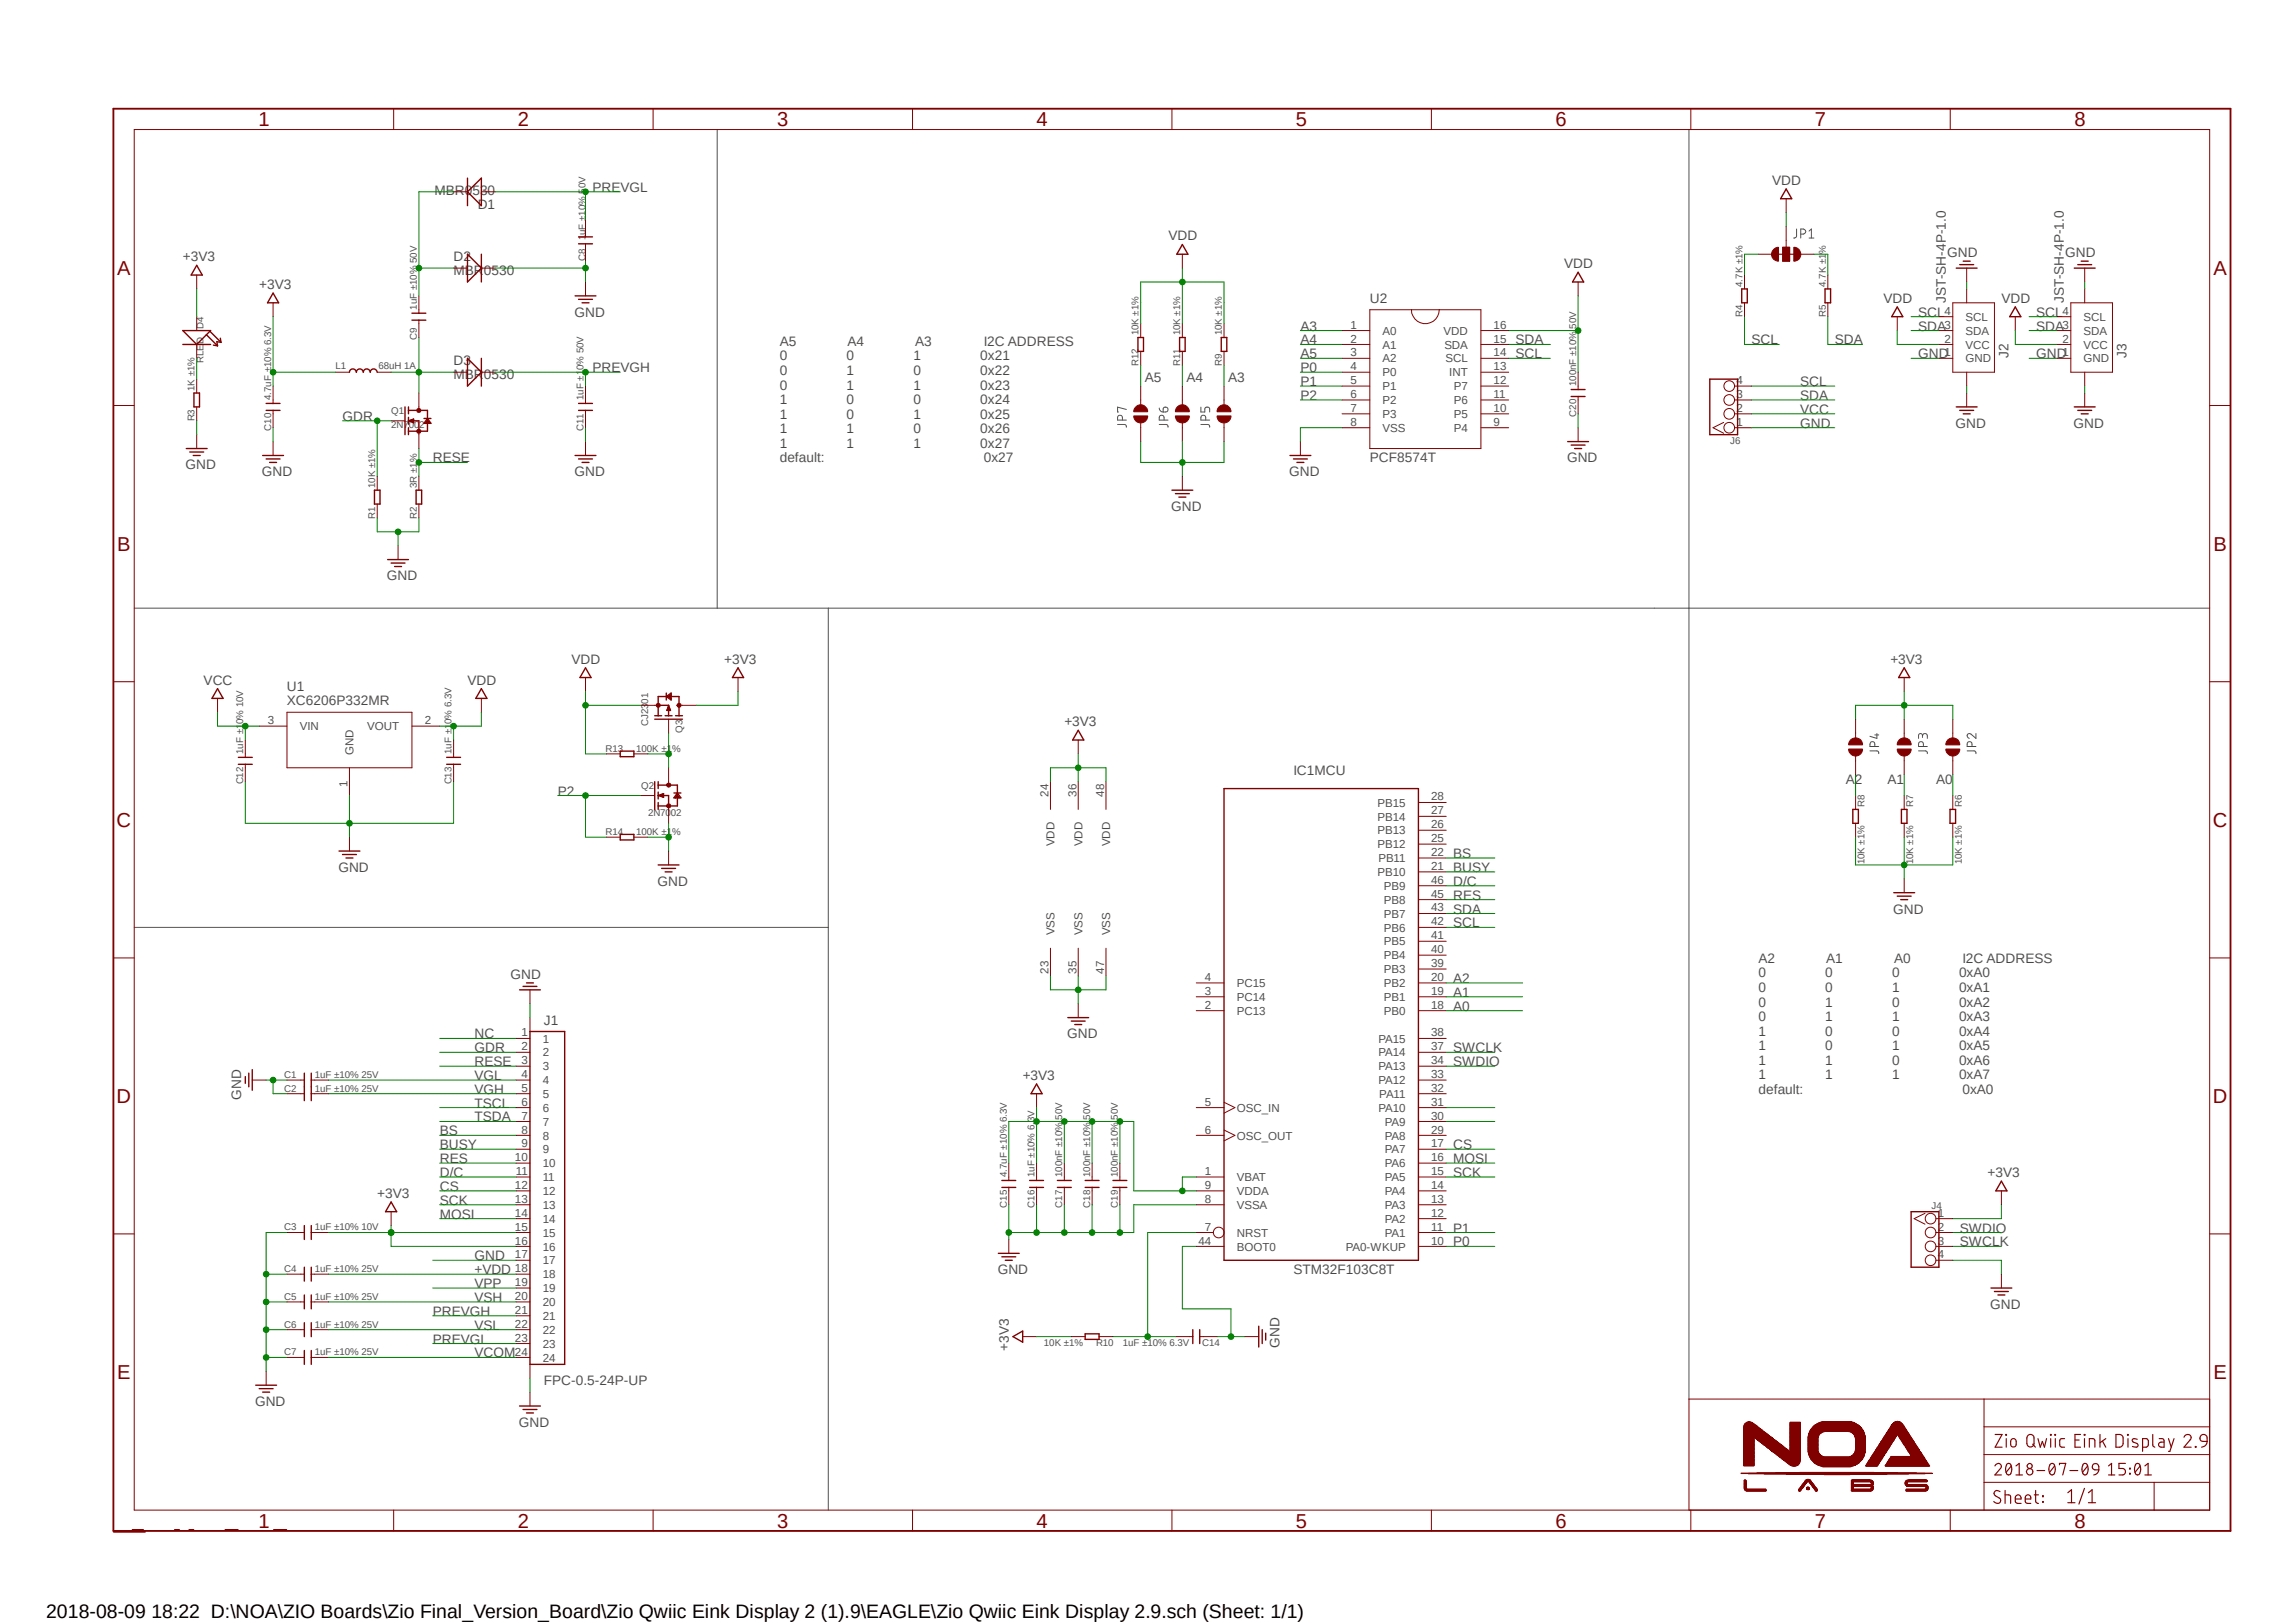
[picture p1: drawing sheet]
<svg xmlns="http://www.w3.org/2000/svg" width="420mm" height="297mm" viewBox="0 0 420 297" stroke-linecap="round" stroke-linejoin="round" font-family="sans-serif">
<defs><g id="words">
<g font-size="3.7" fill="#800000">
<text x="47.3" y="23.1">1</text>
<text x="94.7" y="23.1">2</text>
<text x="142.2" y="23.1">3</text>
<text x="189.6" y="23.1">4</text>
<text x="237.1" y="23.1">5</text>
<text x="284.5" y="23.1">6</text>
<text x="332" y="23.1">7</text>
<text x="379.4" y="23.1">8</text>
<text x="21.4" y="50.2">A</text>
<text x="404.9" y="50.2">A</text>
<text x="21.4" y="100.8">B</text>
<text x="404.9" y="100.8">B</text>
<text x="21.3" y="151.3">C</text>
<text x="404.8" y="151.3">C</text>
<text x="21.3" y="201.9">D</text>
<text x="404.8" y="201.9">D</text>
<text x="21.4" y="252.4">E</text>
<text x="404.9" y="252.4">E</text>
<text x="47.3" y="279.6">1</text>
<text x="94.7" y="279.6">2</text>
<text x="142.2" y="279.6">3</text>
<text x="189.6" y="279.6">4</text>
<text x="237.1" y="279.6">5</text>
<text x="284.5" y="279.6">6</text>
<text x="332" y="279.6">7</text>
<text x="379.4" y="279.6">8</text>
</g>
<text font-size="3.6" x="8.4" y="296.1">2018-08-09 18:22 D:\NOA\ZIO Boards\Zio Final_Version_Board\Zio Qwiic Eink Display 2 (1).9\EAGLE\Zio Qwiic Eink Display 2.9.sch (Sheet: 1/1)</text>
<g font-size="2.5" fill="#505050">
<text x="79.5" y="35.6">MBR0530</text>
<text x="108.4" y="35.1">PREVGL</text>
<text x="324.2" y="33.9">VDD</text>
<text x="87.4" y="38.2">D1</text>
<text x="33.4" y="47.8">+3V3</text>
<text x="83" y="47.8">D2</text>
<text x="213.7" y="44">VDD</text>
<text x="356.2" y="47">GND</text>
<text x="377.8" y="47">GND</text>
<text x="47.4" y="52.9">+3V3</text>
<text x="83" y="50.3">MBR0530</text>
<text x="286.1" y="49.1">VDD</text>
<text x="105.1" y="58">GND</text>
<text x="250.6" y="55.4">U2</text>
<text x="344.5" y="55.4">VDD</text>
<text x="350.9" y="58">SCL</text>
<text x="355.9" y="55.4" transform="rotate(-90 355.9 55.4)">JST-SH-4P-1.0</text>
<text x="366.1" y="55.4">VDD</text>
<text x="372.5" y="58">SCL</text>
<text x="377.5" y="55.4" transform="rotate(-90 377.5 55.4)">JST-SH-4P-1.0</text>
<text x="142.6" y="63.3">A5</text>
<text x="142.6" y="66">0</text>
<text x="154.9" y="66">0</text>
<text x="155" y="63.3">A4</text>
<text x="167.1" y="66">1</text>
<text x="167.4" y="63.3">A3</text>
<text x="179.3" y="66">0x21</text>
<text x="180" y="63.3">I2C ADDRESS</text>
<text x="237.9" y="60.5">A3</text>
<text x="237.9" y="63">A4</text>
<text x="237.9" y="65.6">A5</text>
<text x="277.2" y="65.6">SCL</text>
<text x="277.2" y="63">SDA</text>
<text x="320.4" y="63">SCL</text>
<text x="335.6" y="63">SDA</text>
<text x="350.9" y="65.6">GND</text>
<text x="350.9" y="60.5">SDA</text>
<text x="367.4" y="65.6" transform="rotate(-90 367.4 65.6)">J2</text>
<text x="372.5" y="65.6">GND</text>
<text x="372.5" y="60.5">SDA</text>
<text x="389" y="65.6" transform="rotate(-90 389 65.6)">J3</text>
<text x="83" y="69.4">MBR0530</text>
<text x="83" y="66.8">D3</text>
<text x="108.4" y="68.1">PREVGH</text>
<text x="142.6" y="68.6">0</text>
<text x="142.6" y="71.3">0</text>
<text x="154.9" y="68.6">1</text>
<text x="154.9" y="71.3">1</text>
<text x="167.1" y="68.6">0</text>
<text x="167.1" y="71.3">1</text>
<text x="179.3" y="68.6">0x22</text>
<text x="179.3" y="71.3">0x23</text>
<text x="209.4" y="69.9">A5</text>
<text x="217" y="69.9">A4</text>
<text x="224.7" y="69.9">A3</text>
<text x="237.9" y="68.1">P0</text>
<text x="237.9" y="70.7">P1</text>
<text x="329.3" y="70.7">SCL</text>
<text x="62.7" y="77">GDR</text>
<text x="142.6" y="74">1</text>
<text x="142.6" y="76.6">1</text>
<text x="154.9" y="74">0</text>
<text x="154.9" y="76.6">0</text>
<text x="167.1" y="74">0</text>
<text x="167.1" y="76.6">1</text>
<text x="179.3" y="74">0x24</text>
<text x="179.3" y="76.6">0x25</text>
<text x="237.9" y="73.2">P2</text>
<text x="329.3" y="73.2">SDA</text>
<text x="329.3" y="75.7">VCC</text>
<text x="142.6" y="79.3">1</text>
<text x="142.6" y="82">1</text>
<text x="154.9" y="79.3">1</text>
<text x="154.9" y="82">1</text>
<text x="167.1" y="79.3">0</text>
<text x="167.1" y="82">1</text>
<text x="179.3" y="79.3">0x26</text>
<text x="179.3" y="82">0x27</text>
<text x="329.3" y="78.3">GND</text>
<text x="357.7" y="78.3">GND</text>
<text x="379.3" y="78.3">GND</text>
<text x="34" y="85.9">GND</text>
<text x="47.9" y="87.2">GND</text>
<text x="79.2" y="84.6">RESE</text>
<text x="105.1" y="87.2">GND</text>
<text x="142.6" y="84.6">default:</text>
<text x="180" y="84.6">0x27</text>
<text x="235.8" y="87.2">GND</text>
<text x="250.6" y="84.6">PCF8574T</text>
<text x="286.6" y="84.6">GND</text>
<text x="214.3" y="93.5">GND</text>
<text x="70.8" y="106.2">GND</text>
<text x="37.3" y="125.3">VCC</text>
<text x="85.5" y="125.3">VDD</text>
<text x="104.6" y="121.5">VDD</text>
<text x="132.5" y="121.5">+3V3</text>
<text x="345.8" y="121.5">+3V3</text>
<text x="52.5" y="129.1">XC6206P332MR</text>
<text x="52.5" y="126.5">U1</text>
<text x="194.7" y="132.9">+3V3</text>
<text x="236.6" y="141.8">IC1MCU</text>
<text x="337.7" y="143.6">A2</text>
<text x="345.3" y="143.6">A1</text>
<text x="354.2" y="143.6">A0</text>
<text x="102" y="145.6">P2</text>
<text x="61.9" y="159.6">GND</text>
<text x="265.8" y="159.6">BUSY</text>
<text x="265.8" y="157">BS</text>
<text x="120.3" y="162.1">GND</text>
<text x="265.8" y="162.1">D/C</text>
<text x="265.8" y="164.6">RES</text>
<text x="265.8" y="167.2">SDA</text>
<text x="346.3" y="167.2">GND</text>
<text x="265.8" y="169.7">SCL</text>
<text x="93.4" y="179.1">GND</text>
<text x="265.8" y="179.9">A2</text>
<text x="321.7" y="176.2">A2</text>
<text x="321.7" y="178.9">0</text>
<text x="333.9" y="178.9">0</text>
<text x="334.1" y="176.2">A1</text>
<text x="346.1" y="178.9">0</text>
<text x="346.5" y="176.2">A0</text>
<text x="358.3" y="178.9">0xA0</text>
<text x="359" y="176.2">I2C ADDRESS</text>
<text x="265.8" y="185">A0</text>
<text x="265.8" y="182.4">A1</text>
<text x="321.7" y="181.5">0</text>
<text x="321.7" y="184.2">0</text>
<text x="333.9" y="181.5">0</text>
<text x="333.9" y="184.2">1</text>
<text x="346.1" y="181.5">1</text>
<text x="346.1" y="184.2">0</text>
<text x="358.3" y="181.5">0xA1</text>
<text x="358.3" y="184.2">0xA2</text>
<text x="86.8" y="190">NC</text>
<text x="99.5" y="187.5">J1</text>
<text x="195.2" y="190">GND</text>
<text x="321.7" y="186.9">0</text>
<text x="321.7" y="189.5">1</text>
<text x="333.9" y="186.9">1</text>
<text x="333.9" y="189.5">0</text>
<text x="346.1" y="186.9">1</text>
<text x="346.1" y="189.5">0</text>
<text x="358.3" y="186.9">0xA3</text>
<text x="358.3" y="189.5">0xA4</text>
<text x="86.8" y="192.6">GDR</text>
<text x="86.8" y="195.1">RESE</text>
<text x="86.8" y="197.7">VGL</text>
<text x="187.1" y="197.7">+3V3</text>
<text x="265.8" y="195.1">SWDIO</text>
<text x="265.8" y="192.6">SWCLK</text>
<text x="321.7" y="192.2">1</text>
<text x="321.7" y="194.9">1</text>
<text x="321.7" y="197.5">1</text>
<text x="333.9" y="192.2">0</text>
<text x="333.9" y="194.9">1</text>
<text x="333.9" y="197.5">1</text>
<text x="346.1" y="192.2">1</text>
<text x="346.1" y="194.9">0</text>
<text x="346.1" y="197.5">1</text>
<text x="358.3" y="192.2">0xA5</text>
<text x="358.3" y="194.9">0xA6</text>
<text x="358.3" y="197.5">0xA7</text>
<text x="44.1" y="201.2" transform="rotate(-90 44.1 201.2)">GND</text>
<text x="86.8" y="200.2">VGH</text>
<text x="86.8" y="202.7">TSCL</text>
<text x="321.7" y="200.2">default:</text>
<text x="359" y="200.2">0xA0</text>
<text x="80.4" y="207.8">BS</text>
<text x="86.8" y="205.2">TSDA</text>
<text x="80.4" y="215.4">D/C</text>
<text x="80.4" y="212.9">RES</text>
<text x="80.4" y="210.3">BUSY</text>
<text x="265.8" y="215.4">SCK</text>
<text x="265.8" y="210.3">CS</text>
<text x="265.8" y="212.9">MOSI</text>
<text x="363.6" y="215.4">+3V3</text>
<text x="69" y="219.2">+3V3</text>
<text x="80.4" y="220.5">SCK</text>
<text x="80.4" y="217.9">CS</text>
<text x="80.4" y="223">MOSI</text>
<text x="265.8" y="225.6">P1</text>
<text x="358.5" y="225.6">SWDIO</text>
<text x="86.8" y="230.6">GND</text>
<text x="86.8" y="233.2">+VDD</text>
<text x="182.5" y="233.2">GND</text>
<text x="236.6" y="233.2">STM32F103C8T</text>
<text x="265.8" y="228.1">P0</text>
<text x="358.5" y="228.1">SWCLK</text>
<text x="86.8" y="238.3">VSH</text>
<text x="86.8" y="235.7">VPP</text>
<text x="364.1" y="239.5">GND</text>
<text x="79.2" y="240.8">PREVGH</text>
<text x="79.2" y="245.9">PREVGL</text>
<text x="86.8" y="243.3">VSL</text>
<text x="86.8" y="248.4">VCOM</text>
<text x="184.5" y="247.1" transform="rotate(-90 184.5 247.1)">+3V3</text>
<text x="234.1" y="246.6" transform="rotate(-90 234.1 246.6)">GND</text>
<text x="46.7" y="257.3">GND</text>
<text x="99.5" y="253.5">FPC-0.5-24P-UP</text>
<text x="94.9" y="261.1">GND</text>
</g>
<g font-size="2.1" fill="#505050">
<text x="355.7" y="57.6">4</text>
<text x="359.5" y="58.7">SCL</text>
<text x="377.3" y="57.6">4</text>
<text x="381.1" y="58.7">SCL</text>
<text x="247.1" y="60.2">1</text>
<text x="247.1" y="62.7">2</text>
<text x="247.1" y="65.2">3</text>
<text x="252.9" y="61.3">A0</text>
<text x="252.9" y="63.8">A1</text>
<text x="264.1" y="61.3">VDD</text>
<text x="264.2" y="63.8">SDA</text>
<text x="273.2" y="65.2">14</text>
<text x="273.2" y="62.7">15</text>
<text x="273.2" y="60.2">16</text>
<text x="355.7" y="65.2">1</text>
<text x="355.7" y="62.7">2</text>
<text x="355.7" y="60.2">3</text>
<text x="359.5" y="63.8">VCC</text>
<text x="359.5" y="61.3">SDA</text>
<text x="377.3" y="65.2">1</text>
<text x="377.3" y="62.7">2</text>
<text x="377.3" y="60.2">3</text>
<text x="381.1" y="63.8">VCC</text>
<text x="381.1" y="61.3">SDA</text>
<text x="247.1" y="67.8">4</text>
<text x="247.1" y="70.3">5</text>
<text x="252.9" y="66.3">A2</text>
<text x="252.9" y="68.9">P0</text>
<text x="252.9" y="71.4">P1</text>
<text x="264.4" y="66.3">SCL</text>
<text x="265.1" y="68.9">INT</text>
<text x="265.9" y="71.4">P7</text>
<text x="273.2" y="70.3">12</text>
<text x="273.2" y="67.8">13</text>
<text x="317.7" y="70.3">4</text>
<text x="359.5" y="66.3">GND</text>
<text x="381.1" y="66.3">GND</text>
<text x="247.1" y="72.9">6</text>
<text x="247.1" y="75.4">7</text>
<text x="247.1" y="77.9">8</text>
<text x="252.9" y="74">P2</text>
<text x="252.9" y="76.5">P3</text>
<text x="265.9" y="76.5">P5</text>
<text x="265.9" y="74">P6</text>
<text x="273.2" y="77.9">9</text>
<text x="273.2" y="75.4">10</text>
<text x="273.2" y="72.9">11</text>
<text x="317.7" y="77.9">1</text>
<text x="317.7" y="75.4">2</text>
<text x="317.7" y="72.9">3</text>
<text x="252.9" y="79">VSS</text>
<text x="265.9" y="79">P4</text>
<text x="49" y="132.5">3</text>
<text x="54.8" y="133.6">VIN</text>
<text x="67.1" y="133.6">VOUT</text>
<text x="77.7" y="132.5">2</text>
<text x="64.7" y="138.2" transform="rotate(-90 64.7 138.2)">GND</text>
<text x="63.5" y="144" transform="rotate(-90 63.5 144)">1</text>
<text x="191.8" y="145.8" transform="rotate(-90 191.8 145.8)">24</text>
<text x="196.9" y="145.8" transform="rotate(-90 196.9 145.8)">36</text>
<text x="202" y="145.8" transform="rotate(-90 202 145.8)">48</text>
<text x="252" y="147.6">PB15</text>
<text x="261.8" y="149">27</text>
<text x="261.8" y="146.5">28</text>
<text x="192.9" y="154.9" transform="rotate(-90 192.9 154.9)">VDD</text>
<text x="198" y="154.9" transform="rotate(-90 198 154.9)">VDD</text>
<text x="203.1" y="154.9" transform="rotate(-90 203.1 154.9)">VDD</text>
<text x="252" y="155.2">PB12</text>
<text x="252" y="152.7">PB13</text>
<text x="252" y="150.2">PB14</text>
<text x="261.8" y="154.1">25</text>
<text x="261.8" y="151.6">26</text>
<text x="252" y="160.3">PB10</text>
<text x="252.1" y="157.8">PB11</text>
<text x="261.8" y="161.7">46</text>
<text x="261.8" y="159.2">21</text>
<text x="261.8" y="156.6">22</text>
<text x="253.2" y="167.9">PB7</text>
<text x="253.2" y="165.4">PB8</text>
<text x="253.2" y="162.9">PB9</text>
<text x="261.8" y="166.8">43</text>
<text x="261.8" y="164.3">45</text>
<text x="192.9" y="171.2" transform="rotate(-90 192.9 171.2)">VSS</text>
<text x="198" y="171.2" transform="rotate(-90 198 171.2)">VSS</text>
<text x="203.1" y="171.2" transform="rotate(-90 203.1 171.2)">VSS</text>
<text x="253.2" y="173">PB5</text>
<text x="253.2" y="170.5">PB6</text>
<text x="261.8" y="171.9">41</text>
<text x="261.8" y="169.3">42</text>
<text x="191.8" y="178.2" transform="rotate(-90 191.8 178.2)">23</text>
<text x="196.9" y="178.2" transform="rotate(-90 196.9 178.2)">35</text>
<text x="202" y="178.2" transform="rotate(-90 202 178.2)">47</text>
<text x="220.4" y="179.5">4</text>
<text x="253.2" y="178.1">PB3</text>
<text x="253.2" y="175.6">PB4</text>
<text x="261.8" y="179.5">20</text>
<text x="261.8" y="177">39</text>
<text x="261.8" y="174.4">40</text>
<text x="220.4" y="184.6">2</text>
<text x="220.4" y="182">3</text>
<text x="226.2" y="185.7">PC13</text>
<text x="226.2" y="183.2">PC14</text>
<text x="226.2" y="180.6">PC15</text>
<text x="253.2" y="185.7">PB0</text>
<text x="253.2" y="183.2">PB1</text>
<text x="253.2" y="180.6">PB2</text>
<text x="261.8" y="184.6">18</text>
<text x="261.8" y="182">19</text>
<text x="95.4" y="189.7">1</text>
<text x="99.3" y="190.8">1</text>
<text x="252.1" y="190.8">PA15</text>
<text x="261.8" y="189.7">38</text>
<text x="95.4" y="192.2">2</text>
<text x="95.4" y="194.7">3</text>
<text x="95.4" y="197.3">4</text>
<text x="99.3" y="193.3">2</text>
<text x="99.3" y="195.9">3</text>
<text x="252.1" y="195.9">PA13</text>
<text x="252.1" y="193.3">PA14</text>
<text x="261.8" y="194.7">34</text>
<text x="261.8" y="192.2">37</text>
<text x="261.8" y="197.3">33</text>
<text x="95.4" y="199.8">5</text>
<text x="95.4" y="202.4">6</text>
<text x="99.3" y="198.4">4</text>
<text x="99.3" y="201">5</text>
<text x="99.3" y="203.5">6</text>
<text x="220.4" y="202.4">5</text>
<text x="226.2" y="203.5">OSC_IN</text>
<text x="252.1" y="203.5">PA10</text>
<text x="252.1" y="198.4">PA12</text>
<text x="252.3" y="201">PA11</text>
<text x="261.8" y="202.4">31</text>
<text x="261.8" y="199.8">32</text>
<text x="95.4" y="204.9">7</text>
<text x="95.4" y="207.4">8</text>
<text x="95.4" y="210">9</text>
<text x="99.3" y="206">7</text>
<text x="99.3" y="208.5">8</text>
<text x="220.4" y="207.4">6</text>
<text x="226.2" y="208.5">OSC_OUT</text>
<text x="253.3" y="206">PA9</text>
<text x="253.3" y="208.5">PA8</text>
<text x="261.8" y="210">17</text>
<text x="261.8" y="204.9">30</text>
<text x="261.8" y="207.4">29</text>
<text x="94.2" y="212.5">10</text>
<text x="94.4" y="215.1">11</text>
<text x="99.3" y="211.1">9</text>
<text x="99.3" y="213.6">10</text>
<text x="220.4" y="215.1">1</text>
<text x="253.3" y="213.6">PA6</text>
<text x="253.3" y="211.1">PA7</text>
<text x="261.8" y="215.1">15</text>
<text x="261.8" y="212.5">16</text>
<text x="94.2" y="217.6">12</text>
<text x="94.2" y="220.1">13</text>
<text x="99.3" y="216.2">11</text>
<text x="99.3" y="218.7">12</text>
<text x="99.3" y="221.2">13</text>
<text x="220.4" y="217.6">9</text>
<text x="220.4" y="220.1">8</text>
<text x="226.2" y="218.7">VDDA</text>
<text x="226.2" y="221.2">VSSA</text>
<text x="226.2" y="216.2">VBAT</text>
<text x="253.3" y="221.2">PA3</text>
<text x="253.3" y="218.7">PA4</text>
<text x="253.3" y="216.2">PA5</text>
<text x="261.8" y="220.1">13</text>
<text x="261.8" y="217.6">14</text>
<text x="94.2" y="222.7">14</text>
<text x="94.2" y="225.2">15</text>
<text x="94.2" y="227.8">16</text>
<text x="99.3" y="223.8">14</text>
<text x="99.3" y="226.3">15</text>
<text x="219.2" y="227.8">44</text>
<text x="220.4" y="225.2">7</text>
<text x="226.2" y="226.3">NRST</text>
<text x="253.3" y="226.3">PA1</text>
<text x="253.3" y="223.8">PA2</text>
<text x="261.8" y="227.8">10</text>
<text x="261.8" y="225.2">11</text>
<text x="261.8" y="222.7">12</text>
<text x="354.5" y="222.7">1</text>
<text x="354.5" y="225.2">2</text>
<text x="354.5" y="227.8">3</text>
<text x="94.2" y="230.3">17</text>
<text x="94.2" y="232.8">18</text>
<text x="99.3" y="228.9">16</text>
<text x="99.3" y="231.4">17</text>
<text x="99.3" y="233.9">18</text>
<text x="226.2" y="228.9">BOOT0</text>
<text x="246.2" y="228.9">PA0-WKUP</text>
<text x="354.5" y="230.3">4</text>
<text x="94.2" y="235.4">19</text>
<text x="94.2" y="237.9">20</text>
<text x="99.3" y="236.5">19</text>
<text x="99.3" y="239">20</text>
<text x="94.2" y="240.5">21</text>
<text x="94.2" y="243">22</text>
<text x="94.2" y="245.5">23</text>
<text x="99.3" y="241.6">21</text>
<text x="99.3" y="244.1">22</text>
<text x="94.2" y="248.1">24</text>
<text x="99.3" y="246.6">23</text>
<text x="99.3" y="249.2">24</text>
</g>
<g font-size="1.8" fill="#505050">
<text x="107.1" y="47.8" transform="rotate(-90 107.1 47.8)">C8</text>
<text x="107.1" y="44" transform="rotate(-90 107.1 44)">1uF ±10% 50V</text>
<text x="318.7" y="52.5" transform="rotate(-90 318.7 52.5)">4.7K ±1%</text>
<text x="334" y="52.5" transform="rotate(-90 334 52.5)">4.7K ±1%</text>
<text x="76.2" y="56.7" transform="rotate(-90 76.2 56.7)">1uF ±10% 50V</text>
<text x="318.7" y="58.1" transform="rotate(-90 318.7 58.1)">R4</text>
<text x="334" y="58.1" transform="rotate(-90 334 58.1)">R5</text>
<text x="37.3" y="60.2" transform="rotate(-90 37.3 60.2)">D4</text>
<text x="76.2" y="62.3" transform="rotate(-90 76.2 62.3)">C9</text>
<text x="208.3" y="61.4" transform="rotate(-90 208.3 61.4)">10K ±1%</text>
<text x="215.9" y="61.4" transform="rotate(-90 215.9 61.4)">10K ±1%</text>
<text x="223.5" y="61.4" transform="rotate(-90 223.5 61.4)">10K ±1%</text>
<text x="35.6" y="71.5" transform="rotate(-90 35.6 71.5)">1K ±1%</text>
<text x="37.3" y="66.5" transform="rotate(-90 37.3 66.5)">RLED</text>
<text x="61.4" y="67.6">L1</text>
<text x="69.3" y="67.6">68uH 1A</text>
<text x="208.3" y="67" transform="rotate(-90 208.3 67)">R12</text>
<text x="215.9" y="67" transform="rotate(-90 215.9 67)">R11</text>
<text x="223.5" y="67" transform="rotate(-90 223.5 67)">R9</text>
<text x="288.3" y="70.7" transform="rotate(-90 288.3 70.7)">100nF ±10% 50V</text>
<text x="35.6" y="77.1" transform="rotate(-90 35.6 77.1)">R3</text>
<text x="49.6" y="73.2" transform="rotate(-90 49.6 73.2)">4.7uF ±10% 6.3V</text>
<text x="71.5" y="75.7">Q1</text>
<text x="106.7" y="73.2" transform="rotate(-90 106.7 73.2)">1uF ±10% 50V</text>
<text x="288.3" y="76.2" transform="rotate(-90 288.3 76.2)">C20</text>
<text x="49.6" y="78.8" transform="rotate(-90 49.6 78.8)">C10</text>
<text x="71.5" y="78.3">2N7002</text>
<text x="106.7" y="78.8" transform="rotate(-90 106.7 78.8)">C11</text>
<text x="316.5" y="81.3">J6</text>
<text x="68.6" y="89.3" transform="rotate(-90 68.6 89.3)">10K ±1%</text>
<text x="76.2" y="89.3" transform="rotate(-90 76.2 89.3)">3R ±1%</text>
<text x="68.6" y="94.9" transform="rotate(-90 68.6 94.9)">R1</text>
<text x="76.2" y="94.9" transform="rotate(-90 76.2 94.9)">R2</text>
<text x="44.5" y="138" transform="rotate(-90 44.5 138)">1uF ±10% 10V</text>
<text x="82.6" y="138" transform="rotate(-90 82.6 138)">1uF ±10% 6.3V</text>
<text x="110.8" y="137.6">R13</text>
<text x="116.4" y="137.6">100K ±1%</text>
<text x="118.5" y="132.9" transform="rotate(-90 118.5 132.9)">CJ2301</text>
<text x="124.8" y="134.2" transform="rotate(-90 124.8 134.2)">Q3</text>
<text x="44.5" y="143.6" transform="rotate(-90 44.5 143.6)">C12</text>
<text x="82.6" y="143.6" transform="rotate(-90 82.6 143.6)">C13</text>
<text x="117.3" y="144.3">Q2</text>
<text x="118.5" y="149.4">2N7002</text>
<text x="341.1" y="147.7" transform="rotate(-90 341.1 147.7)">R8</text>
<text x="350" y="147.7" transform="rotate(-90 350 147.7)">R7</text>
<text x="358.9" y="147.7" transform="rotate(-90 358.9 147.7)">R6</text>
<text x="110.8" y="152.8">R14</text>
<text x="116.4" y="152.8">100K ±1%</text>
<text x="341.1" y="158.2" transform="rotate(-90 341.1 158.2)">10K ±1%</text>
<text x="350" y="158.2" transform="rotate(-90 350 158.2)">10K ±1%</text>
<text x="358.9" y="158.2" transform="rotate(-90 358.9 158.2)">10K ±1%</text>
<text x="52" y="197.3">C1</text>
<text x="57.6" y="197.3">1uF ±10% 25V</text>
<text x="52" y="199.8">C2</text>
<text x="57.6" y="199.8">1uF ±10% 25V</text>
<text x="184.2" y="215.4" transform="rotate(-90 184.2 215.4)">4.7uF ±10% 6.3V</text>
<text x="189.2" y="215.4" transform="rotate(-90 189.2 215.4)">1uF ±10% 6.3V</text>
<text x="194.3" y="215.4" transform="rotate(-90 194.3 215.4)">100nF ±10% 50V</text>
<text x="199.4" y="215.4" transform="rotate(-90 199.4 215.4)">100nF ±10% 50V</text>
<text x="204.5" y="215.4" transform="rotate(-90 204.5 215.4)">100nF ±10% 50V</text>
<text x="184.2" y="221" transform="rotate(-90 184.2 221)">C15</text>
<text x="189.2" y="221" transform="rotate(-90 189.2 221)">C16</text>
<text x="194.3" y="221" transform="rotate(-90 194.3 221)">C17</text>
<text x="199.4" y="221" transform="rotate(-90 199.4 221)">C18</text>
<text x="204.5" y="221" transform="rotate(-90 204.5 221)">C19</text>
<text x="353.3" y="221.2">J4</text>
<text x="52" y="225.2">C3</text>
<text x="57.6" y="225.2">1uF ±10% 10V</text>
<text x="52" y="232.8">C4</text>
<text x="57.6" y="232.8">1uF ±10% 25V</text>
<text x="52" y="237.9">C5</text>
<text x="57.6" y="237.9">1uF ±10% 25V</text>
<text x="52" y="243">C6</text>
<text x="57.6" y="243">1uF ±10% 25V</text>
<text x="52" y="248">C7</text>
<text x="57.6" y="248">1uF ±10% 25V</text>
<text x="191" y="246.3">10K ±1%</text>
<text x="200.5" y="246.3">R10</text>
<text x="205.4" y="246.3">1uF ±10% 6.3V</text>
<text x="219.9" y="246.3">C14</text>
</g>
</g></defs>
<path d="M20.2 19.6l388.2 261.3M408.4 19.6l-388.2 261.3" fill="none" stroke="#fff" stroke-width=".18"/>
<g fill="none" stroke="#505050" stroke-width=".18">
<path d="M131.2 23.7v87.6M308.9 23.7v232.3M328.6 41.9v1.3a.45 .45 0 0 1-.5 .4M329.4 42.8h.5a.47 .47 0 0 0 .4-.4 .47 .47 0 0 0-.4-.5h-.5v1.7M330.9 43.6h.9M330.9 42.3l.4-.4v1.7M204.4 77.7h1.3a.38 .38 0 0 1 .3 .5M205.3 76.9v-.4a.45 .45 0 0 0-.4-.5 .45 .45 0 0 0-.5 .5v.4h1.6M206 74.9l-1.6-.4v.9h.2M212 77.7h1.3a.38 .38 0 0 1 .4 .5M212 74.7a.72 .72 0 0 0 .8 .7M212.8 74.7a.46 .46 0 0 1 .8 0 .46 .46 0 0 1-.4 .7h-.4z"/>
<path d="M212.9 76.9v-.4a.45 .45 0 0 0-.4-.5 .45 .45 0 0 0-.5 .5v.4h1.7M219.7 77.7h1.2a.38 .38 0 0 1 .4 .5M219.7 74.5v.9h.7v-.6a.46 .46 0 0 1 .4-.3 .46 .46 0 0 1 .5 .3v.6M220.6 76.9v-.4a.45 .45 0 0 0-.5-.5 .45 .45 0 0 0-.4 .5v.4h1.6M24.6 111.3h379.6M151.5 111.3v165.1M342.1 137.4h1.2a.38 .38 0 0 1 .4 .5M342.9 136.6v-.4a.45 .45 0 0 0-.2-.4 .45 .45 0 0 0-.4 0l-.2 .4v.4h1.6M342.9 134.5h.8M343.3 134.2v.9l-1.2-.4M350.9 137.4h1.3a.38 .38 0 0 1 .4 .5M351.7 134.7v-.2a.43 .43 0 0 1 .5-.2 .43 .43 0 0 1 .4 .4v.4"/>
<path d="M351.7 135l-.1-.6a.37 .37 0 0 0-.4-.2 .37 .37 0 0 0-.3 .4v.5M351.8 136.6v-.4a.45 .45 0 0 0-.4-.5 .45 .45 0 0 0-.5 .5v.4h1.7M359.8 137.4h1.3a.38 .38 0 0 1 .3 .5M360.7 136.6v-.4a.45 .45 0 0 0-.4-.5 .45 .45 0 0 0-.5 .5v.4h1.6M361.4 134.2v.9l-.8-.7a.45 .45 0 0 0-.8 .1 .45 .45 0 0 0 .4 .6M24.6 169.7h126.9"/>
</g>
<g fill="none" stroke="#800000" stroke-width=".25">
<path d="M85.5 35.1l2.6-2.5v5zM85.5 32.6v5M75.4 58.6h2.5M75.4 57.3h2.5M85.5 46.5l2.6 2.6-2.6 2.5zM88.1 46.5v5.1M105.2 54.1h3.8M105.8 44.6h2.6M105.8 43.3h2.6M105.8 54.8h2.6M106.5 55.4h1.2M33.4 60.5h5.1l-2.5 2.5z"/>
<path d="M33.4 63h5.1M35.5 71.9h1v2.6h-1zM37.8 61.3l2 2M38.4 60.6l2 2.1M39 63.2l.8 .1M40.3 61.9l.1 .8M40.4 62.7l-.7-.2 .1 .8M48.7 75.1h2.5M48.7 73.8h2.5M63.9 68.1a.64 .64 0 0 1 .7-.6 .64 .64 0 0 1 .6 .6 .64 .64 0 0 1 .6-.6 .64 .64 0 0 1 .7 .6 .64 .64 0 0 1 .6-.6 .64 .64 0 0 1 .6 .6 .64 .64 0 0 1 .7-.6 .64 .64 0 0 1 .6 .6M74.1 74.5v5M74.7 75.1h3.5v3.8h-3.5"/>
<path d="M74.7 74.5v1.2M74.7 76.4v1.2M74.7 78.3v1.2M75 77h1.6v1.9M75 77l.6 .3M75.2 76.9l.4 .4M75.6 76.7l-.9 .3 .9 .3M75.6 76.7v.6M75.6 76.7l-.6 .3M77.6 76.6h1.2M78.2 76.6l.6 .9h-1.2zM78.2 77l.3 .5"/>
<path d="M78.2 77l-.3 .5M78.2 77l.3 .3M78.2 77l-.3 .3M85.5 65.6l2.6 2.5-2.6 2.6zM88.1 65.6v5.1M105.8 75.1h2.6M105.8 73.8h2.6M34.1 82.1h3.8M34.7 82.7h2.6M35.3 83.4h1.3M48 83.4h3.9M48.7 84h2.5"/>
<path d="M49.3 84.6h1.3M68.5 89.7h1v2.5h-1zM76.1 89.7h1v2.5h-1zM105.2 83.4h3.8M105.8 84h2.6M106.5 84.6h1.2M96.3 179.9h1.3M44.9 197v1.2M45.5 196.4v2.5M46.1 195.7v3.8M55.7 196.4v5M56.9 196.4v5"/>
<path d="M95 181.1h3.8M95.7 180.5h2.5M96.9 188.8h6.4v60.9h-6.4zM71.5 220l1.1 1.7h-2.1zM55.7 224.3v2.5M55.7 231.9v2.5M55.7 237v2.5M56.9 224.3v2.5M56.9 231.9v2.5M56.9 237v2.5M46.8 253.5h3.8M47.4 254.1h2.6"/>
<path d="M48 254.8h1.3M55.7 242.1v2.5M55.7 247.1v2.6M56.9 242.1v2.5M56.9 247.1v2.6M95 257.3h3.8M95.7 257.9h2.5M96.3 258.6h1.3"/>
</g>
<g fill="none" stroke="#800000" stroke-width=".18">
<path d="M83 35.1h2.5M88.1 35.1h2.5M36 58v2.5M76.6 54.1v3.2M76.6 58.6v3.2M83 49.1h2.5M88.1 49.1h2.5M107.1 40.2v3.1M107.1 44.6v3.2M107.1 51.6v2.5M36 63v2.6M36 69.4v2.5"/>
<path d="M36 74.5v2.5M36 79.5v2.6M50 70.7v3.1M50 75.1v3.2M61.4 68.1h2.5M69 68.1h2.5M76.6 74.5v.6M76.6 78.9v.6M83 68.1h2.5M88.1 68.1h2.5M107.1 70.7v3.1M107.1 75.1v3.2"/>
<path d="M50 80.8v2.6M69 87.2v2.5M69 92.2v2.6M76.6 87.2v2.5M76.6 92.2v2.6M107.1 80.8v2.6M46.1 197.7h2.6M52.5 197.7h3.2M56.9 197.7h3.2M94.4 197.7h2.5M94.4 190h2.5M94.4 192.6h2.5"/>
<path d="M94.4 195.1h2.5M96.9 181.1v2.6M96.9 186.2v2.6M52.5 200.2h3.2M56.9 200.2h3.2M94.4 200.2h2.5M94.4 202.7h2.5M94.4 205.2h2.5M94.4 207.8h2.5M94.4 210.3h2.5M94.4 212.9h2.5M94.4 215.4h2.5"/>
<path d="M94.4 217.9h2.5M52.5 225.6h3.2M52.5 233.2h3.2M52.5 238.3h3.2M56.9 225.6h3.2M56.9 233.2h3.2M56.9 238.3h3.2M71.5 221.7v2.6M94.4 225.6h2.5M94.4 233.2h2.5M94.4 238.3h2.5M94.4 220.5h2.5"/>
<path d="M94.4 223h2.5M94.4 228.1h2.5M94.4 230.6h2.5M94.4 235.7h2.5M48.7 251v2.5M52.5 243.3h3.2M52.5 248.4h3.2M56.9 243.3h3.2M56.9 248.4h3.2M94.4 243.3h2.5M94.4 248.4h2.5M94.4 240.8h2.5"/>
<path d="M94.4 245.9h2.5M96.9 249.7v2.5M96.9 254.8v2.5"/>
</g>
<path d="M76.3 74.8l.3-.1 .3 .1 .1 .3-.1 .3h-.6l-.1-.3 .4-.1 .2 .1-.2 .1-.4-.1z" fill-rule="evenodd" fill="#800000"/>
<path d="M76.3 74.8l.3-.1 .3 .1 .1 .3-.1 .3h-.6l-.1-.3 .4-.1 .2 .1-.2 .1-.4-.1z" fill="none" stroke="#800000" stroke-width=".18"/>
<path d="M76.3 78.7l.3-.2 .3 .2 .1 .2-.1 .3h-.6l-.1-.3 .4-.1 .2 .1-.2 .1-.4-.1z" fill-rule="evenodd" fill="#800000"/>
<g fill="none" stroke="#800000" stroke-width=".18">
<path d="M72 19.9v3.8M119.5 19.9v3.8M166.9 19.9v3.8M214.4 19.9v3.8M261.8 19.9v3.8M309.3 19.9v3.8M356.7 19.9v3.8M24.6 23.7h379.6v252.7h-379.6zM36 50.3v2.6M50 55.4v2.6M20.7 74.2h3.9M71.5 77h2.6"/>
<path d="M76.3 78.7l.3-.2 .3 .2 .1 .2-.1 .3h-.6l-.1-.3 .4-.1 .2 .1-.2 .1-.4-.1zM76.6 71.9v2.6M76.6 79.5v2.6M404.2 74.2h3.8M72.8 99.9v2.5M20.7 124.8h3.9M44.9 135.4v3.2M44.9 139.9v3.1M47.4 132.9h5.1M52.5 130.3h22.9v10.2h-22.9zM75.4 132.9h5M83 135.4v3.2"/>
<path d="M83 139.9v3.1M404.2 124.8h3.8M63.9 140.5v5.1M63.9 153.2v2.5M259.5 159.6h5M259.5 157h5M259.5 154.5h5M259.5 151.9h5M259.5 149.4h5M259.5 146.9h5M20.7 175.3h3.9M218.8 179.9h5.1"/>
<path d="M259.5 179.9h5M259.5 177.3h5M259.5 174.8h5M259.5 172.3h5M259.5 169.7h5M259.5 167.2h5M259.5 164.6h5M259.5 162.1h5M404.2 175.3h3.8M218.8 185h5.1M218.8 182.4h5.1M259.5 195.1h5"/>
<path d="M259.5 192.6h5M259.5 185h5M259.5 190h5M259.5 182.4h5M259.5 197.7h5M218.8 217.9h5.1M218.8 215.4h5.1M218.8 202.7h5.1M218.8 207.8h5.1M223.9 201.7l2 1-2 1M223.9 206.8l2 1-2 1M259.5 217.9h5"/>
<path d="M259.5 215.4h5M259.5 212.9h5M259.5 210.3h5M259.5 205.2h5M259.5 202.7h5M259.5 207.8h5M259.5 200.2h5M20.7 225.8h3.9M218.8 228.1h5.1M218.8 225.6h3.1M218.8 220.5h5.1M259.5 228.1h5"/>
<path d="M259.5 225.6h5M259.5 223h5M259.5 220.5h5M404.2 225.8h3.8M362.9 256v20.4M404.2 256h-95.3v20.4M24.2 279.9h2M24.3 280h1.9M24.5 280h1.7M31.9 280h.9M32 280h.8M32 279.9h.8"/>
<path d="M34.6 280h.8M34.6 279.9h.8M41.2 280h2.1M41.2 280h2.3M41.2 279.9h2.4M50.1 280h2.2M50.1 280h2.3M50.1 279.9h2.4M72 276.4v3.8M119.5 276.4v3.8M166.9 276.4v3.8M214.4 276.4v3.8"/>
<path d="M261.8 276.4v3.8M309.3 276.4v3.8M356.7 276.4v3.8M362.9 271.3h41.3M362.9 266.2h41.3M362.9 261.1h41.3M394 271.3v5.1M20.7 280.3l5.9 .1zM20.7 280.3h5.9"/>
<circle cx="222.9" cy="225.6" r=".98"/>
</g>
<g fill="none" stroke="#800000" stroke-width=".25">
<path d="M36 48.6l1 1.7h-2zM50 53.6l1 1.8h-2.1zM70.9 102.4h3.8M71.5 103h2.6M72.2 103.7h1.2M43.6 139.9h2.5M43.6 138.6h2.5M81.7 139.9h2.5M81.7 138.6h2.5M62 155.7h3.8M62.7 156.4h2.5M63.3 157h1.3"/>
<path d="M223.9 144.3h35.6v86.3h-35.6z"/>
</g>
<g fill="none" stroke="#800000" stroke-width=".21">
<path d="M364.9 268.3a.58 .58 0 0 1 .8-.5 .58 .58 0 0 1 .2 .9l-1 1.2h1.2M365 262.5h1.2l-1.2 2.3h1.2M365.8 273a.65 .65 0 0 0-1 .1v.5l.9 .6a.58 .58 0 0 1 .1 .8 .58 .58 0 0 1-.9 0l-.2-.2M366.8 273.6h.6l.3 .1 .1 1.4M366.8 272.8v2.3M366.9 262.5l.1 .1zM367 263.3v1.5M367.1 267.9l.1-.1a.42 .42 0 0 1 .6 .3 1.58 1.58 0 0 1-.2 1.8 .42 .42 0 0 1-.6-.3 1.82 1.82 0 0 1 .1-1.7zM367.9 268.3l-1 1.2M368 263.4a.5 .5 0 0 1 .5-.1 .5 .5 0 0 1 .3 .5v.5a.51 .51 0 0 1-.5 .5 .51 .51 0 0 1-.5-.5v-.5zM368.6 274.3h1.1a.55 .55 0 0 0-.4-.7 .55 .55 0 0 0-.7 .5l.1 .8 .3 .2h.7M368.8 269.9h1.2"/>
<path d="M368.8 268.3l.6-.5v2.1M370.5 274.3h1a.54 .54 0 0 0-.4-.7 .54 .54 0 0 0-.6 .5v.8l.3 .2h.7M371 262.6a.65 .65 0 0 1 .7 0 .65 .65 0 0 1 .4 .5v1.1a.66 .66 0 0 1-.7 .6 .66 .66 0 0 1-.6-.6v-1.1zM371.8 264.3l.5 .5M372.1 273.6h.8M372.4 272.8v2.1l.5 .2M372.6 269.1h1.4M372.8 263.3l.4 1.5 .4-1 .4 1 .4-1.5M373.6 273.7h.2v.2h-.2zM373.6 274.8l.2 .1zM375.1 267.9l.4-.1a1.43 1.43 0 0 1 0 2.1h-.1a1.31 1.31 0 0 1-.3-2zM375.1 262.5l.1 .1z"/>
<path d="M375.1 263.3v1.5M375.8 268.3l-.9 1.2M375.9 262.5l.1 .1zM376 263.3v1.5M376.7 268.1v-.3h1.2l-.6 2.1M377.7 263.3h-.8a1.36 1.36 0 0 0-.1 1.3l.3 .2h.6M378.2 273.2l.7-.6v2.4M378.2 275h1.4M378.6 269.1h1.5M379.6 263.5h.7M380.6 262.5h-1v2.3h1M381.1 267.9l.1-.1a.42 .42 0 0 1 .6 .3 1.58 1.58 0 0 1-.2 1.8 .42 .42 0 0 1-.6-.3 1.82 1.82 0 0 1 .1-1.7z"/>
<path d="M381.3 262.5l.1 .1zM381.3 263.3v1.5M381.3 272.4l-1 2.9M381.9 268.3l-1 1.2M382 275h1.3M382 273.2l.7-.6v2.4M382.2 264.8v-1.5h.8l.2 .2v1.3M382.9 267.9a.63 .63 0 0 1 1 .5v.6h-.7a.6 .6 0 0 1-.5-.5 .6 .6 0 0 1 .2-.6zM383.9 269a1.03 1.03 0 0 1-.9 .9M384.1 262.5v2.3M384.6 263.7l.6 1.1M385.2 263.3l-1.1 .7"/>
<path d="M385.7 269.9h1.1M385.7 268.3l.5-.5v2.1M387.1 262.5h.6a.65 .65 0 0 1 .7 .6v1.1a.74 .74 0 0 1-.7 .6h-.6zM388.8 267.8h-1.2v.9h.7a.61 .61 0 0 1 .5 .6 .61 .61 0 0 1-.5 .6h-.7M389.2 262.5l.1 .1zM389.3 263.3v1.5M389.6 268.7l.1 .1zM389.6 269.6l.1 .1zM390.7 267.9l.1-.1a.42 .42 0 0 1 .6 .3 1.58 1.58 0 0 1-.2 1.8 .42 .42 0 0 1-.6-.3 1.82 1.82 0 0 1 .1-1.7zM390.9 263.4a.57 .57 0 0 0-.9 .2l.2 .3 .7 .3 .2 .3v.1a.71 .71 0 0 1-1 .1M391.5 268.3l-1 1.2M391.9 264.8h.7l.3-.2 .1-.9-.2-.4h-.9v2.3"/>
<path d="M392.3 269.9h1.2M392.3 268.3l.6-.5v2.1M393.8 262.5v1.9v.2l.4 .2M395 263.3h.7l.2 .4v1.1h-.6a.47 .47 0 0 1-.5-.4 .47 .47 0 0 1 .5-.5h.6M396.7 263.3l.5 1.5M397.7 263.3l-.8 2.3h-.2M399.5 263a.64 .64 0 0 1 .9-.5 .64 .64 0 0 1 .2 1l-1.1 1.3h1.3M401.6 264.7l.1 .1zM402.7 262.6a.65 .65 0 0 1 .7 0 .65 .65 0 0 1 .3 .5v.7h-.7a.61 .61 0 0 1-.6-.5 .61 .61 0 0 1 .3-.7zM403.7 263.8a1.06 1.06 0 0 1-1 1"/>
<circle cx="371.3" cy="268.3" r=".46"/>
<circle cx="371.3" cy="269.3" r=".58"/>
</g>
<path d="M20.7 19.9h387.3v260.3h-387.3z" fill="none" stroke="#800000" stroke-width=".34"/>
<path d="M329.1 272.8l.1 .1z" fill-rule="evenodd" fill="#800000"/>
<path d="M329.1 272.8l.1 .1z" fill="none" stroke="#800000" stroke-width=".18"/>
<path d="M332.2 272.8l.1 .1z" fill-rule="evenodd" fill="#800000"/>
<path d="M319.4 272.8l3.6 .1zM319.4 272.8h3.6M332.2 272.8l.1 .1z" fill="none" stroke="#800000" stroke-width=".18"/>
<path d="M329.1 272.8l.2 .1z" fill-rule="evenodd" fill="#800000"/>
<path d="M329.1 272.8l.2 .1z" fill="none" stroke="#800000" stroke-width=".18"/>
<path d="M332.1 272.8l.3 .1z" fill-rule="evenodd" fill="#800000"/>
<path d="M319.4 272.8h3.7zM319.4 272.8h3.7M332.1 272.8l.3 .1zM338.7 272.8l3.6 .1zM338.7 272.8h3.6M348.7 272.8l3.6 .1zM348.7 272.8h3.6" fill="none" stroke="#800000" stroke-width=".18"/>
<path d="M329 272.8h.4z" fill-rule="evenodd" fill="#800000"/>
<path d="M329 272.8h.4z" fill="none" stroke="#800000" stroke-width=".18"/>
<path d="M332.1 272.8h.3z" fill-rule="evenodd" fill="#800000"/>
<path d="M319.3 272.7l3.7 .1zM319.3 272.8h3.7M332.1 272.8h.3zM338.6 272.8h3.7zM338.6 272.8h3.7M348.7 272.8h3.7zM348.7 272.8h3.7" fill="none" stroke="#800000" stroke-width=".18"/>
<path d="M329.1 272.7l.3 .1z" fill-rule="evenodd" fill="#800000"/>
<path d="M329.1 272.7l.3 .1z" fill="none" stroke="#800000" stroke-width=".18"/>
<path d="M332.1 272.7l.3 .1z" fill-rule="evenodd" fill="#800000"/>
<path d="M319.2 272.7l3.8 .1zM319.2 272.7h3.8M332.1 272.7l.3 .1zM338.7 272.7l3.8 .1zM338.7 272.8h3.8M348.7 272.7l3.8 .1zM348.7 272.8h3.8" fill="none" stroke="#800000" stroke-width=".18"/>
<path d="M329 272.7l.4 .1z" fill-rule="evenodd" fill="#800000"/>
<path d="M329 272.7l.4 .1z" fill="none" stroke="#800000" stroke-width=".18"/>
<path d="M332 272.7l.4 .1z" fill-rule="evenodd" fill="#800000"/>
<path d="M319.2 272.6l3.8 .1zM319.2 272.7h3.8M332 272.7l.4 .1zM338.7 272.7l3.8 .1zM338.7 272.7h3.8M348.7 272.7l3.9 .1zM348.7 272.7h3.9" fill="none" stroke="#800000" stroke-width=".18"/>
<path d="M329 272.6l.4 .1z" fill-rule="evenodd" fill="#800000"/>
<path d="M329 272.6l.4 .1z" fill="none" stroke="#800000" stroke-width=".18"/>
<path d="M332 272.6l.4 .1z" fill-rule="evenodd" fill="#800000"/>
<path d="M319.2 272.5l3.8 .1zM319.2 272.6h3.8M332 272.6l.4 .1zM338.7 272.6l3.9 .1zM338.7 272.7h3.9M348.7 272.6l3.9 .1zM348.7 272.7h3.9" fill="none" stroke="#800000" stroke-width=".18"/>
<path d="M329.1 272.5l.4 .1z" fill-rule="evenodd" fill="#800000"/>
<path d="M329.1 272.5l.4 .1z" fill="none" stroke="#800000" stroke-width=".18"/>
<path d="M330.6 272.5l.3 .1z" fill-rule="evenodd" fill="#800000"/>
<path d="M330.6 272.5l.3 .1z" fill="none" stroke="#800000" stroke-width=".18"/>
<path d="M332 272.5l.4 .1z" fill-rule="evenodd" fill="#800000"/>
<path d="M319.1 272.5l3.9 .1zM319.1 272.5h3.9M332 272.5l.4 .1zM338.7 272.5l3.9 .1zM338.7 272.6h3.9M348.7 272.5l3.9 .1zM348.7 272.6h3.9" fill="none" stroke="#800000" stroke-width=".18"/>
<path d="M329.1 272.5l.4 .1z" fill-rule="evenodd" fill="#800000"/>
<path d="M329.1 272.5l.4 .1z" fill="none" stroke="#800000" stroke-width=".18"/>
<path d="M330.5 272.5l.4 .1z" fill-rule="evenodd" fill="#800000"/>
<path d="M330.5 272.5l.4 .1z" fill="none" stroke="#800000" stroke-width=".18"/>
<path d="M331.9 272.5l.5 .1z" fill-rule="evenodd" fill="#800000"/>
<path d="M331.9 272.5l.5 .1zM338.7 272.5l3.9 .1zM338.7 272.5h3.9M348.7 272.5l3.9 .1zM348.7 272.5h3.9" fill="none" stroke="#800000" stroke-width=".18"/>
<path d="M319.1 272.5h.5z" fill-rule="evenodd" fill="#800000"/>
<path d="M319.1 272.5h.5z" fill="none" stroke="#800000" stroke-width=".18"/>
<path d="M329.1 272.5h.5z" fill-rule="evenodd" fill="#800000"/>
<path d="M329.1 272.5h.5z" fill="none" stroke="#800000" stroke-width=".18"/>
<path d="M330.5 272.5h.5z" fill-rule="evenodd" fill="#800000"/>
<path d="M330.5 272.5h.5z" fill="none" stroke="#800000" stroke-width=".18"/>
<path d="M331.9 272.5h.5z" fill-rule="evenodd" fill="#800000"/>
<path d="M331.9 272.5h.5z" fill="none" stroke="#800000" stroke-width=".18"/>
<path d="M338.7 272.5h.3z" fill-rule="evenodd" fill="#800000"/>
<path d="M338.7 272.5h.3z" fill="none" stroke="#800000" stroke-width=".18"/>
<path d="M342.1 272.5h.5z" fill-rule="evenodd" fill="#800000"/>
<path d="M342.1 272.5h.5z" fill="none" stroke="#800000" stroke-width=".18"/>
<path d="M352.2 272.5h.5z" fill-rule="evenodd" fill="#800000"/>
<path d="M352.2 272.5h.5z" fill="none" stroke="#800000" stroke-width=".18"/>
<path d="M319.1 272.4l.4 .1z" fill-rule="evenodd" fill="#800000"/>
<path d="M319.1 272.4l.4 .1z" fill="none" stroke="#800000" stroke-width=".18"/>
<path d="M329.1 272.4l.5 .1z" fill-rule="evenodd" fill="#800000"/>
<path d="M329.1 272.4l.5 .1z" fill="none" stroke="#800000" stroke-width=".18"/>
<path d="M330.5 272.4l.5 .1z" fill-rule="evenodd" fill="#800000"/>
<path d="M330.5 272.4l.5 .1z" fill="none" stroke="#800000" stroke-width=".18"/>
<path d="M331.9 272.4l.4 .1z" fill-rule="evenodd" fill="#800000"/>
<path d="M331.9 272.4l.4 .1z" fill="none" stroke="#800000" stroke-width=".18"/>
<path d="M338.7 272.4l.3 .1z" fill-rule="evenodd" fill="#800000"/>
<path d="M338.7 272.4l.3 .1z" fill="none" stroke="#800000" stroke-width=".18"/>
<path d="M342.2 272.4l.4 .1z" fill-rule="evenodd" fill="#800000"/>
<path d="M342.2 272.4l.4 .1z" fill="none" stroke="#800000" stroke-width=".18"/>
<path d="M352.3 272.4l.4 .1z" fill-rule="evenodd" fill="#800000"/>
<path d="M352.3 272.4l.4 .1z" fill="none" stroke="#800000" stroke-width=".18"/>
<path d="M319.1 272.4l.3 .1z" fill-rule="evenodd" fill="#800000"/>
<path d="M319.1 272.4l.3 .1z" fill="none" stroke="#800000" stroke-width=".18"/>
<path d="M329.2 272.4l.4 .1z" fill-rule="evenodd" fill="#800000"/>
<path d="M329.2 272.4l.4 .1z" fill="none" stroke="#800000" stroke-width=".18"/>
<path d="M330.5 272.4l.5 .1z" fill-rule="evenodd" fill="#800000"/>
<path d="M330.5 272.4l.5 .1z" fill="none" stroke="#800000" stroke-width=".18"/>
<path d="M331.8 272.4l.5 .1z" fill-rule="evenodd" fill="#800000"/>
<path d="M331.8 272.4l.5 .1z" fill="none" stroke="#800000" stroke-width=".18"/>
<path d="M338.7 272.4l.3 .1z" fill-rule="evenodd" fill="#800000"/>
<path d="M338.7 272.4l.3 .1z" fill="none" stroke="#800000" stroke-width=".18"/>
<path d="M342.3 272.4l.4 .1z" fill-rule="evenodd" fill="#800000"/>
<path d="M342.3 272.4l.4 .1z" fill="none" stroke="#800000" stroke-width=".18"/>
<path d="M352.3 272.4l.3 .1z" fill-rule="evenodd" fill="#800000"/>
<path d="M352.3 272.4l.3 .1z" fill="none" stroke="#800000" stroke-width=".18"/>
<path d="M319.1 272.3l.3 .1z" fill-rule="evenodd" fill="#800000"/>
<path d="M319.1 272.3l.3 .1z" fill="none" stroke="#800000" stroke-width=".18"/>
<path d="M329.2 272.3l.4 .1z" fill-rule="evenodd" fill="#800000"/>
<path d="M329.2 272.3l.4 .1z" fill="none" stroke="#800000" stroke-width=".18"/>
<path d="M330.5 272.3l.5 .1z" fill-rule="evenodd" fill="#800000"/>
<path d="M330.5 272.3l.5 .1z" fill="none" stroke="#800000" stroke-width=".18"/>
<path d="M331.9 272.3l.4 .1z" fill-rule="evenodd" fill="#800000"/>
<path d="M331.9 272.3l.4 .1z" fill="none" stroke="#800000" stroke-width=".18"/>
<path d="M338.7 272.3l.3 .1z" fill-rule="evenodd" fill="#800000"/>
<path d="M338.7 272.3l.3 .1z" fill="none" stroke="#800000" stroke-width=".18"/>
<path d="M342.3 272.3l.3 .1z" fill-rule="evenodd" fill="#800000"/>
<path d="M342.3 272.3l.3 .1z" fill="none" stroke="#800000" stroke-width=".18"/>
<path d="M352.3 272.3l.4 .1z" fill-rule="evenodd" fill="#800000"/>
<path d="M352.3 272.3l.4 .1z" fill="none" stroke="#800000" stroke-width=".18"/>
<path d="M319.1 272.3l.3 .1z" fill-rule="evenodd" fill="#800000"/>
<path d="M319.1 272.3l.3 .1z" fill="none" stroke="#800000" stroke-width=".18"/>
<path d="M329.2 272.3l.5 .1z" fill-rule="evenodd" fill="#800000"/>
<path d="M329.2 272.3l.5 .1z" fill="none" stroke="#800000" stroke-width=".18"/>
<path d="M330.5 272.3l.5 .1z" fill-rule="evenodd" fill="#800000"/>
<path d="M330.5 272.3l.5 .1z" fill="none" stroke="#800000" stroke-width=".18"/>
<path d="M331.8 272.3l.4 .1z" fill-rule="evenodd" fill="#800000"/>
<path d="M331.8 272.3l.4 .1z" fill="none" stroke="#800000" stroke-width=".18"/>
<path d="M338.7 272.3l.3 .1z" fill-rule="evenodd" fill="#800000"/>
<path d="M338.7 272.3l.3 .1z" fill="none" stroke="#800000" stroke-width=".18"/>
<path d="M342.3 272.3l.4 .1z" fill-rule="evenodd" fill="#800000"/>
<path d="M342.3 272.3l.4 .1z" fill="none" stroke="#800000" stroke-width=".18"/>
<path d="M352.3 272.3l.4 .1z" fill-rule="evenodd" fill="#800000"/>
<path d="M352.3 272.3l.4 .1z" fill="none" stroke="#800000" stroke-width=".18"/>
<path d="M319.1 272.2l.3 .1z" fill-rule="evenodd" fill="#800000"/>
<path d="M319.1 272.2l.3 .1z" fill="none" stroke="#800000" stroke-width=".18"/>
<path d="M329.3 272.2l.5 .1z" fill-rule="evenodd" fill="#800000"/>
<path d="M329.3 272.2l.5 .1z" fill="none" stroke="#800000" stroke-width=".18"/>
<path d="M330.5 272.2l.5 .1z" fill-rule="evenodd" fill="#800000"/>
<path d="M330.5 272.2l.5 .1z" fill="none" stroke="#800000" stroke-width=".18"/>
<path d="M331.8 272.2l.4 .1z" fill-rule="evenodd" fill="#800000"/>
<path d="M331.8 272.2l.4 .1z" fill="none" stroke="#800000" stroke-width=".18"/>
<path d="M338.7 272.2l.3 .1z" fill-rule="evenodd" fill="#800000"/>
<path d="M338.7 272.2l.3 .1z" fill="none" stroke="#800000" stroke-width=".18"/>
<path d="M342.3 272.2l.4 .1z" fill-rule="evenodd" fill="#800000"/>
<path d="M342.3 272.2l.4 .1z" fill="none" stroke="#800000" stroke-width=".18"/>
<path d="M352.3 272.2l.4 .1z" fill-rule="evenodd" fill="#800000"/>
<path d="M352.3 272.2l.4 .1z" fill="none" stroke="#800000" stroke-width=".18"/>
<path d="M319.1 272.2l.3 .1z" fill-rule="evenodd" fill="#800000"/>
<path d="M319.1 272.2l.3 .1z" fill="none" stroke="#800000" stroke-width=".18"/>
<path d="M329.3 272.2l.4 .1z" fill-rule="evenodd" fill="#800000"/>
<path d="M329.3 272.2l.4 .1z" fill="none" stroke="#800000" stroke-width=".18"/>
<path d="M330.5 272.2l.4 .1z" fill-rule="evenodd" fill="#800000"/>
<path d="M330.5 272.2l.4 .1z" fill="none" stroke="#800000" stroke-width=".18"/>
<path d="M331.7 272.2l.5 .1z" fill-rule="evenodd" fill="#800000"/>
<path d="M331.7 272.2l.5 .1z" fill="none" stroke="#800000" stroke-width=".18"/>
<path d="M338.7 272.2l.3 .1z" fill-rule="evenodd" fill="#800000"/>
<path d="M338.7 272.2l.3 .1z" fill="none" stroke="#800000" stroke-width=".18"/>
<path d="M342.3 272.2l.4 .1z" fill-rule="evenodd" fill="#800000"/>
<path d="M342.3 272.2l.4 .1z" fill="none" stroke="#800000" stroke-width=".18"/>
<path d="M352.3 272.2l.4 .1z" fill-rule="evenodd" fill="#800000"/>
<path d="M352.3 272.2l.4 .1z" fill="none" stroke="#800000" stroke-width=".18"/>
<path d="M319.1 272.2h.3z" fill-rule="evenodd" fill="#800000"/>
<path d="M319.1 272.2h.3z" fill="none" stroke="#800000" stroke-width=".18"/>
<path d="M329.4 272.2h.4z" fill-rule="evenodd" fill="#800000"/>
<path d="M329.4 272.2h.4z" fill="none" stroke="#800000" stroke-width=".18"/>
<path d="M330.5 272.2h.4z" fill-rule="evenodd" fill="#800000"/>
<path d="M330.5 272.2h.4z" fill="none" stroke="#800000" stroke-width=".18"/>
<path d="M331.6 272.2h.5z" fill-rule="evenodd" fill="#800000"/>
<path d="M331.6 272.2h.5z" fill="none" stroke="#800000" stroke-width=".18"/>
<path d="M338.7 272.2h.3z" fill-rule="evenodd" fill="#800000"/>
<path d="M338.7 272.2h.3z" fill="none" stroke="#800000" stroke-width=".18"/>
<path d="M342.3 272.2h.4z" fill-rule="evenodd" fill="#800000"/>
<path d="M342.3 272.2h.4z" fill="none" stroke="#800000" stroke-width=".18"/>
<path d="M352.3 272.2h.4z" fill-rule="evenodd" fill="#800000"/>
<path d="M352.3 272.2h.4z" fill="none" stroke="#800000" stroke-width=".18"/>
<path d="M319.1 272.1l.3 .1z" fill-rule="evenodd" fill="#800000"/>
<path d="M319.1 272.1l.3 .1z" fill="none" stroke="#800000" stroke-width=".18"/>
<path d="M329.4 272.1l.5 .1z" fill-rule="evenodd" fill="#800000"/>
<path d="M329.4 272.1l.5 .1z" fill="none" stroke="#800000" stroke-width=".18"/>
<path d="M330.6 272.1l.2 .1z" fill-rule="evenodd" fill="#800000"/>
<path d="M330.6 272.1l.2 .1z" fill="none" stroke="#800000" stroke-width=".18"/>
<path d="M331.6 272.1l.5 .1z" fill-rule="evenodd" fill="#800000"/>
<path d="M331.6 272.1l.5 .1z" fill="none" stroke="#800000" stroke-width=".18"/>
<path d="M338.7 272.1l.3 .1z" fill-rule="evenodd" fill="#800000"/>
<path d="M338.7 272.1l.3 .1z" fill="none" stroke="#800000" stroke-width=".18"/>
<path d="M342.3 272.1l.3 .1z" fill-rule="evenodd" fill="#800000"/>
<path d="M342.3 272.1l.3 .1z" fill="none" stroke="#800000" stroke-width=".18"/>
<path d="M352.3 272.1l.4 .1z" fill-rule="evenodd" fill="#800000"/>
<path d="M352.3 272.1l.4 .1z" fill="none" stroke="#800000" stroke-width=".18"/>
<path d="M319.1 272.1l.3 .1z" fill-rule="evenodd" fill="#800000"/>
<path d="M319.1 272.1l.3 .1z" fill="none" stroke="#800000" stroke-width=".18"/>
<path d="M329.4 272.1l.5 .1z" fill-rule="evenodd" fill="#800000"/>
<path d="M329.4 272.1l.5 .1z" fill="none" stroke="#800000" stroke-width=".18"/>
<path d="M331.6 272.1l.4 .1z" fill-rule="evenodd" fill="#800000"/>
<path d="M331.6 272.1l.4 .1z" fill="none" stroke="#800000" stroke-width=".18"/>
<path d="M338.7 272.1l.3 .1z" fill-rule="evenodd" fill="#800000"/>
<path d="M338.7 272.1l.3 .1z" fill="none" stroke="#800000" stroke-width=".18"/>
<path d="M342.3 272.1l.4 .1z" fill-rule="evenodd" fill="#800000"/>
<path d="M342.3 272.1l.4 .1z" fill="none" stroke="#800000" stroke-width=".18"/>
<path d="M352.3 272.1l.3 .1z" fill-rule="evenodd" fill="#800000"/>
<path d="M352.3 272.1l.3 .1z" fill="none" stroke="#800000" stroke-width=".18"/>
<path d="M319.1 272l.3 .1z" fill-rule="evenodd" fill="#800000"/>
<path d="M319.1 272l.3 .1z" fill="none" stroke="#800000" stroke-width=".18"/>
<path d="M329.4 272l.5 .1z" fill-rule="evenodd" fill="#800000"/>
<path d="M329.4 272l.5 .1z" fill="none" stroke="#800000" stroke-width=".18"/>
<path d="M331.6 272l.4 .1z" fill-rule="evenodd" fill="#800000"/>
<path d="M331.6 272l.4 .1z" fill="none" stroke="#800000" stroke-width=".18"/>
<path d="M338.7 272l.3 .1z" fill-rule="evenodd" fill="#800000"/>
<path d="M338.7 272l.3 .1z" fill="none" stroke="#800000" stroke-width=".18"/>
<path d="M342.2 272l.4 .1z" fill-rule="evenodd" fill="#800000"/>
<path d="M342.2 272l.4 .1z" fill="none" stroke="#800000" stroke-width=".18"/>
<path d="M352.3 272l.4 .1z" fill-rule="evenodd" fill="#800000"/>
<path d="M352.3 272l.4 .1z" fill="none" stroke="#800000" stroke-width=".18"/>
<path d="M319.1 272l.3 .1z" fill-rule="evenodd" fill="#800000"/>
<path d="M319.1 272l.3 .1z" fill="none" stroke="#800000" stroke-width=".18"/>
<path d="M329.5 272l.4 .1z" fill-rule="evenodd" fill="#800000"/>
<path d="M329.5 272l.4 .1z" fill="none" stroke="#800000" stroke-width=".18"/>
<path d="M331.5 272l.5 .1z" fill-rule="evenodd" fill="#800000"/>
<path d="M331.5 272l.5 .1z" fill="none" stroke="#800000" stroke-width=".18"/>
<path d="M338.7 272l.3 .1z" fill-rule="evenodd" fill="#800000"/>
<path d="M338.7 272l.3 .1z" fill="none" stroke="#800000" stroke-width=".18"/>
<path d="M342.1 272l.5 .1z" fill-rule="evenodd" fill="#800000"/>
<path d="M342.1 272l.5 .1z" fill="none" stroke="#800000" stroke-width=".18"/>
<path d="M352.2 272l.5 .1z" fill-rule="evenodd" fill="#800000"/>
<path d="M352.2 272l.5 .1z" fill="none" stroke="#800000" stroke-width=".18"/>
<path d="M319.1 271.9l.3 .1z" fill-rule="evenodd" fill="#800000"/>
<path d="M319.1 271.9l.3 .1z" fill="none" stroke="#800000" stroke-width=".18"/>
<path d="M329.5 271.9l.5 .1z" fill-rule="evenodd" fill="#800000"/>
<path d="M329.5 271.9l.5 .1z" fill="none" stroke="#800000" stroke-width=".18"/>
<path d="M331.5 271.9l.4 .1z" fill-rule="evenodd" fill="#800000"/>
<path d="M331.5 271.9l.4 .1zM338.7 271.9l3.9 .1zM338.7 272h3.9M348.8 271.9l3.8 .1zM348.8 272h3.8" fill="none" stroke="#800000" stroke-width=".18"/>
<path d="M319.1 271.9l.3 .1z" fill-rule="evenodd" fill="#800000"/>
<path d="M319.1 271.9l.3 .1z" fill="none" stroke="#800000" stroke-width=".18"/>
<path d="M329.5 271.9l.5 .1z" fill-rule="evenodd" fill="#800000"/>
<path d="M329.5 271.9l.5 .1z" fill="none" stroke="#800000" stroke-width=".18"/>
<path d="M331.5 271.9l.4 .1z" fill-rule="evenodd" fill="#800000"/>
<path d="M331.5 271.9l.4 .1zM338.7 271.9l3.9 .1zM338.7 271.9h3.9M348.7 271.9l3.9 .1zM348.7 271.9h3.9" fill="none" stroke="#800000" stroke-width=".18"/>
<path d="M319.1 271.8l.3 .1z" fill-rule="evenodd" fill="#800000"/>
<path d="M319.1 271.8l.3 .1z" fill="none" stroke="#800000" stroke-width=".18"/>
<path d="M329.6 271.8l.4 .1z" fill-rule="evenodd" fill="#800000"/>
<path d="M329.6 271.8l.4 .1z" fill="none" stroke="#800000" stroke-width=".18"/>
<path d="M331.4 271.8l.5 .1z" fill-rule="evenodd" fill="#800000"/>
<path d="M331.4 271.8l.5 .1zM338.7 271.8l3.9 .1zM338.7 271.9h3.9M348.7 271.8l3.9 .1zM348.7 271.9h3.9" fill="none" stroke="#800000" stroke-width=".18"/>
<path d="M319.1 271.8l.3 .1z" fill-rule="evenodd" fill="#800000"/>
<path d="M319.1 271.8l.3 .1z" fill="none" stroke="#800000" stroke-width=".18"/>
<path d="M329.6 271.8l.5 .1z" fill-rule="evenodd" fill="#800000"/>
<path d="M329.6 271.8l.5 .1z" fill="none" stroke="#800000" stroke-width=".18"/>
<path d="M331.4 271.8l.5 .1z" fill-rule="evenodd" fill="#800000"/>
<path d="M331.4 271.8l.5 .1zM338.7 271.8l3.9 .1zM338.7 271.8h3.9M348.7 271.8l3.9 .1zM348.7 271.8h3.9" fill="none" stroke="#800000" stroke-width=".18"/>
<path d="M319.1 271.7l.3 .1z" fill-rule="evenodd" fill="#800000"/>
<path d="M319.1 271.7l.3 .1z" fill="none" stroke="#800000" stroke-width=".18"/>
<path d="M329.6 271.7l.5 .1z" fill-rule="evenodd" fill="#800000"/>
<path d="M329.6 271.7l.5 .1z" fill="none" stroke="#800000" stroke-width=".18"/>
<path d="M331.4 271.7l.4 .1z" fill-rule="evenodd" fill="#800000"/>
<path d="M331.4 271.7l.4 .1zM338.7 271.7l3.9 .1zM338.7 271.8h3.9M348.6 271.7l3.8 .1zM348.6 271.8h3.8" fill="none" stroke="#800000" stroke-width=".18"/>
<path d="M319.1 271.7l.3 .1z" fill-rule="evenodd" fill="#800000"/>
<path d="M319.1 271.7l.3 .1z" fill="none" stroke="#800000" stroke-width=".18"/>
<path d="M329.6 271.7l.6 .1z" fill-rule="evenodd" fill="#800000"/>
<path d="M329.6 271.7l.6 .1z" fill="none" stroke="#800000" stroke-width=".18"/>
<path d="M331.3 271.7l.5 .1z" fill-rule="evenodd" fill="#800000"/>
<path d="M331.3 271.7l.5 .1zM338.7 271.7l3.9 .1zM338.7 271.7h3.9M348.6 271.7l3.8 .1zM348.6 271.7h3.8" fill="none" stroke="#800000" stroke-width=".18"/>
<path d="M319.1 271.7h.3z" fill-rule="evenodd" fill="#800000"/>
<path d="M319.1 271.7h.3z" fill="none" stroke="#800000" stroke-width=".18"/>
<path d="M329.7 271.7h.5z" fill-rule="evenodd" fill="#800000"/>
<path d="M329.7 271.7h.5z" fill="none" stroke="#800000" stroke-width=".18"/>
<path d="M331.3 271.7h.4z" fill-rule="evenodd" fill="#800000"/>
<path d="M331.3 271.7h.4zM338.7 271.7h3.9zM338.7 271.7h3.9M348.6 271.7h3.7zM348.6 271.7h3.7" fill="none" stroke="#800000" stroke-width=".18"/>
<path d="M319.1 271.6l.3 .1z" fill-rule="evenodd" fill="#800000"/>
<path d="M319.1 271.6l.3 .1z" fill="none" stroke="#800000" stroke-width=".18"/>
<path d="M329.8 271.6l.4 .1z" fill-rule="evenodd" fill="#800000"/>
<path d="M329.8 271.6l.4 .1z" fill="none" stroke="#800000" stroke-width=".18"/>
<path d="M331.2 271.6l.5 .1z" fill-rule="evenodd" fill="#800000"/>
<path d="M331.2 271.6l.5 .1z" fill="none" stroke="#800000" stroke-width=".18"/>
<path d="M338.7 271.6l.3 .1z" fill-rule="evenodd" fill="#800000"/>
<path d="M338.7 271.6l.3 .1z" fill="none" stroke="#800000" stroke-width=".18"/>
<path d="M342.2 271.6l.4 .1z" fill-rule="evenodd" fill="#800000"/>
<path d="M342.2 271.6l.4 .1z" fill="none" stroke="#800000" stroke-width=".18"/>
<path d="M348.5 271.6l.5 .1z" fill-rule="evenodd" fill="#800000"/>
<path d="M348.5 271.6l.5 .1z" fill="none" stroke="#800000" stroke-width=".18"/>
<path d="M319.1 271.6l.3 .1z" fill-rule="evenodd" fill="#800000"/>
<path d="M319.1 271.6l.3 .1z" fill="none" stroke="#800000" stroke-width=".18"/>
<path d="M329.7 271.6l.5 .1z" fill-rule="evenodd" fill="#800000"/>
<path d="M329.7 271.6l.5 .1z" fill="none" stroke="#800000" stroke-width=".18"/>
<path d="M331.3 271.6l.4 .1z" fill-rule="evenodd" fill="#800000"/>
<path d="M331.3 271.6l.4 .1z" fill="none" stroke="#800000" stroke-width=".18"/>
<path d="M338.7 271.6l.3 .1z" fill-rule="evenodd" fill="#800000"/>
<path d="M338.7 271.6l.3 .1z" fill="none" stroke="#800000" stroke-width=".18"/>
<path d="M342.3 271.6l.4 .1z" fill-rule="evenodd" fill="#800000"/>
<path d="M342.3 271.6l.4 .1z" fill="none" stroke="#800000" stroke-width=".18"/>
<path d="M348.5 271.6l.4 .1z" fill-rule="evenodd" fill="#800000"/>
<path d="M348.5 271.6l.4 .1z" fill="none" stroke="#800000" stroke-width=".18"/>
<path d="M319.1 271.5l.3 .1z" fill-rule="evenodd" fill="#800000"/>
<path d="M319.1 271.5l.3 .1z" fill="none" stroke="#800000" stroke-width=".18"/>
<path d="M329.8 271.5l.5 .1z" fill-rule="evenodd" fill="#800000"/>
<path d="M329.8 271.5l.5 .1z" fill="none" stroke="#800000" stroke-width=".18"/>
<path d="M331.2 271.5l.4 .1z" fill-rule="evenodd" fill="#800000"/>
<path d="M331.2 271.5l.4 .1z" fill="none" stroke="#800000" stroke-width=".18"/>
<path d="M338.7 271.5l.3 .1z" fill-rule="evenodd" fill="#800000"/>
<path d="M338.7 271.5l.3 .1z" fill="none" stroke="#800000" stroke-width=".18"/>
<path d="M342.3 271.5l.3 .1z" fill-rule="evenodd" fill="#800000"/>
<path d="M342.3 271.5l.3 .1z" fill="none" stroke="#800000" stroke-width=".18"/>
<path d="M348.5 271.5l.4 .1z" fill-rule="evenodd" fill="#800000"/>
<path d="M348.5 271.5l.4 .1z" fill="none" stroke="#800000" stroke-width=".18"/>
<path d="M319.1 271.5l.3 .1z" fill-rule="evenodd" fill="#800000"/>
<path d="M319.1 271.5l.3 .1z" fill="none" stroke="#800000" stroke-width=".18"/>
<path d="M329.9 271.5l.4 .1z" fill-rule="evenodd" fill="#800000"/>
<path d="M329.9 271.5l.4 .1z" fill="none" stroke="#800000" stroke-width=".18"/>
<path d="M331.1 271.5l.5 .1z" fill-rule="evenodd" fill="#800000"/>
<path d="M331.1 271.5l.5 .1z" fill="none" stroke="#800000" stroke-width=".18"/>
<path d="M338.7 271.5l.3 .1z" fill-rule="evenodd" fill="#800000"/>
<path d="M338.7 271.5l.3 .1z" fill="none" stroke="#800000" stroke-width=".18"/>
<path d="M342.3 271.5l.3 .1z" fill-rule="evenodd" fill="#800000"/>
<path d="M342.3 271.5l.3 .1z" fill="none" stroke="#800000" stroke-width=".18"/>
<path d="M348.5 271.5l.3 .1z" fill-rule="evenodd" fill="#800000"/>
<path d="M348.5 271.5l.3 .1z" fill="none" stroke="#800000" stroke-width=".18"/>
<path d="M319.1 271.4l.3 .1z" fill-rule="evenodd" fill="#800000"/>
<path d="M319.1 271.4l.3 .1z" fill="none" stroke="#800000" stroke-width=".18"/>
<path d="M329.9 271.4l.4 .1z" fill-rule="evenodd" fill="#800000"/>
<path d="M329.9 271.4l.4 .1z" fill="none" stroke="#800000" stroke-width=".18"/>
<path d="M331.1 271.4l.5 .1z" fill-rule="evenodd" fill="#800000"/>
<path d="M331.1 271.4l.5 .1z" fill="none" stroke="#800000" stroke-width=".18"/>
<path d="M338.7 271.4l.3 .1z" fill-rule="evenodd" fill="#800000"/>
<path d="M338.7 271.4l.3 .1z" fill="none" stroke="#800000" stroke-width=".18"/>
<path d="M342.3 271.4l.4 .1z" fill-rule="evenodd" fill="#800000"/>
<path d="M342.3 271.4l.4 .1z" fill="none" stroke="#800000" stroke-width=".18"/>
<path d="M348.5 271.4l.3 .1z" fill-rule="evenodd" fill="#800000"/>
<path d="M348.5 271.4l.3 .1z" fill="none" stroke="#800000" stroke-width=".18"/>
<path d="M319.1 271.4l.3 .1z" fill-rule="evenodd" fill="#800000"/>
<path d="M319.1 271.4l.3 .1z" fill="none" stroke="#800000" stroke-width=".18"/>
<path d="M329.9 271.4l.5 .1z" fill-rule="evenodd" fill="#800000"/>
<path d="M329.9 271.4l.5 .1z" fill="none" stroke="#800000" stroke-width=".18"/>
<path d="M331.1 271.4l.5 .1z" fill-rule="evenodd" fill="#800000"/>
<path d="M331.1 271.4l.5 .1z" fill="none" stroke="#800000" stroke-width=".18"/>
<path d="M338.7 271.4l.3 .1z" fill-rule="evenodd" fill="#800000"/>
<path d="M338.7 271.4l.3 .1z" fill="none" stroke="#800000" stroke-width=".18"/>
<path d="M342.3 271.4l.4 .1z" fill-rule="evenodd" fill="#800000"/>
<path d="M342.3 271.4l.4 .1z" fill="none" stroke="#800000" stroke-width=".18"/>
<path d="M348.5 271.4l.3 .1z" fill-rule="evenodd" fill="#800000"/>
<path d="M348.5 271.4l.3 .1z" fill="none" stroke="#800000" stroke-width=".18"/>
<path d="M319.1 271.4h.3z" fill-rule="evenodd" fill="#800000"/>
<path d="M319.1 271.4h.3z" fill="none" stroke="#800000" stroke-width=".18"/>
<path d="M329.9 271.4h.6z" fill-rule="evenodd" fill="#800000"/>
<path d="M329.9 271.4h.6z" fill="none" stroke="#800000" stroke-width=".18"/>
<path d="M331.1 271.4h.4z" fill-rule="evenodd" fill="#800000"/>
<path d="M331.1 271.4h.4z" fill="none" stroke="#800000" stroke-width=".18"/>
<path d="M338.7 271.4h.3z" fill-rule="evenodd" fill="#800000"/>
<path d="M338.7 271.4h.3z" fill="none" stroke="#800000" stroke-width=".18"/>
<path d="M342.3 271.4h.4z" fill-rule="evenodd" fill="#800000"/>
<path d="M342.3 271.4h.4z" fill="none" stroke="#800000" stroke-width=".18"/>
<path d="M348.5 271.4h.3z" fill-rule="evenodd" fill="#800000"/>
<path d="M348.5 271.4h.3z" fill="none" stroke="#800000" stroke-width=".18"/>
<path d="M319.1 271.3l.3 .1z" fill-rule="evenodd" fill="#800000"/>
<path d="M319.1 271.3l.3 .1z" fill="none" stroke="#800000" stroke-width=".18"/>
<path d="M330 271.3l.4 .1z" fill-rule="evenodd" fill="#800000"/>
<path d="M330 271.3l.4 .1z" fill="none" stroke="#800000" stroke-width=".18"/>
<path d="M331 271.3l.5 .1z" fill-rule="evenodd" fill="#800000"/>
<path d="M331 271.3l.5 .1z" fill="none" stroke="#800000" stroke-width=".18"/>
<path d="M338.7 271.3l.3 .1z" fill-rule="evenodd" fill="#800000"/>
<path d="M338.7 271.3l.3 .1z" fill="none" stroke="#800000" stroke-width=".18"/>
<path d="M342.3 271.3l.3 .1z" fill-rule="evenodd" fill="#800000"/>
<path d="M342.3 271.3l.3 .1z" fill="none" stroke="#800000" stroke-width=".18"/>
<path d="M348.5 271.3l.3 .1z" fill-rule="evenodd" fill="#800000"/>
<path d="M348.5 271.3l.3 .1z" fill="none" stroke="#800000" stroke-width=".18"/>
<path d="M319.1 271.3l.3 .1z" fill-rule="evenodd" fill="#800000"/>
<path d="M319.1 271.3l.3 .1z" fill="none" stroke="#800000" stroke-width=".18"/>
<path d="M330 271.3l.5 .1z" fill-rule="evenodd" fill="#800000"/>
<path d="M330 271.3l.5 .1z" fill="none" stroke="#800000" stroke-width=".18"/>
<path d="M331 271.3l.5 .1z" fill-rule="evenodd" fill="#800000"/>
<path d="M331 271.3l.5 .1z" fill="none" stroke="#800000" stroke-width=".18"/>
<path d="M338.7 271.3l.3 .1z" fill-rule="evenodd" fill="#800000"/>
<path d="M338.7 271.3l.3 .1z" fill="none" stroke="#800000" stroke-width=".18"/>
<path d="M342.3 271.3l.3 .1z" fill-rule="evenodd" fill="#800000"/>
<path d="M342.3 271.3l.3 .1z" fill="none" stroke="#800000" stroke-width=".18"/>
<path d="M348.5 271.3l.4 .1z" fill-rule="evenodd" fill="#800000"/>
<path d="M348.5 271.3l.4 .1z" fill="none" stroke="#800000" stroke-width=".18"/>
<path d="M319.1 271.2l.3 .1z" fill-rule="evenodd" fill="#800000"/>
<path d="M319.1 271.2l.3 .1z" fill="none" stroke="#800000" stroke-width=".18"/>
<path d="M330 271.2l.5 .1z" fill-rule="evenodd" fill="#800000"/>
<path d="M330 271.2l.5 .1z" fill="none" stroke="#800000" stroke-width=".18"/>
<path d="M331 271.2l.4 .1z" fill-rule="evenodd" fill="#800000"/>
<path d="M331 271.2l.4 .1z" fill="none" stroke="#800000" stroke-width=".18"/>
<path d="M338.7 271.2l.3 .1z" fill-rule="evenodd" fill="#800000"/>
<path d="M338.7 271.2l.3 .1z" fill="none" stroke="#800000" stroke-width=".18"/>
<path d="M342.3 271.2l.4 .1z" fill-rule="evenodd" fill="#800000"/>
<path d="M342.3 271.2l.4 .1z" fill="none" stroke="#800000" stroke-width=".18"/>
<path d="M348.5 271.2l.4 .1z" fill-rule="evenodd" fill="#800000"/>
<path d="M348.5 271.2l.4 .1z" fill="none" stroke="#800000" stroke-width=".18"/>
<path d="M319.1 271.2l.3 .1z" fill-rule="evenodd" fill="#800000"/>
<path d="M319.1 271.2l.3 .1z" fill="none" stroke="#800000" stroke-width=".18"/>
<path d="M330.1 271.2l.5 .1z" fill-rule="evenodd" fill="#800000"/>
<path d="M330.1 271.2l.5 .1z" fill="none" stroke="#800000" stroke-width=".18"/>
<path d="M330.9 271.2l.4 .1z" fill-rule="evenodd" fill="#800000"/>
<path d="M330.9 271.2l.4 .1z" fill="none" stroke="#800000" stroke-width=".18"/>
<path d="M338.7 271.2l.3 .1z" fill-rule="evenodd" fill="#800000"/>
<path d="M338.7 271.2l.3 .1z" fill="none" stroke="#800000" stroke-width=".18"/>
<path d="M342.2 271.2l.4 .1z" fill-rule="evenodd" fill="#800000"/>
<path d="M342.2 271.2l.4 .1z" fill="none" stroke="#800000" stroke-width=".18"/>
<path d="M348.5 271.2l.5 .1z" fill-rule="evenodd" fill="#800000"/>
<path d="M348.5 271.2l.5 .1z" fill="none" stroke="#800000" stroke-width=".18"/>
<path d="M319.1 271.1l.3 .1z" fill-rule="evenodd" fill="#800000"/>
<path d="M319.1 271.1l.3 .1z" fill="none" stroke="#800000" stroke-width=".18"/>
<path d="M330.1 271.1l.5 .1z" fill-rule="evenodd" fill="#800000"/>
<path d="M330.1 271.1l.5 .1z" fill="none" stroke="#800000" stroke-width=".18"/>
<path d="M330.8 271.1l.5 .1z" fill-rule="evenodd" fill="#800000"/>
<path d="M330.8 271.1l.5 .1zM338.7 271.1l3.9 .1zM338.7 271.1h3.9M348.6 271.1l3.9 .1zM348.6 271.1h3.9" fill="none" stroke="#800000" stroke-width=".18"/>
<path d="M319.1 271.1h.3z" fill-rule="evenodd" fill="#800000"/>
<path d="M319.1 271.1h.3z" fill="none" stroke="#800000" stroke-width=".18"/>
<path d="M330.2 271.1h.5z" fill-rule="evenodd" fill="#800000"/>
<path d="M330.2 271.1h.5z" fill="none" stroke="#800000" stroke-width=".18"/>
<path d="M330.8 271.1h.5z" fill-rule="evenodd" fill="#800000"/>
<path d="M330.8 271.1h.5zM338.7 271.1h3.9zM338.7 271.1h3.9M348.5 271.1h4zM348.5 271.1h4" fill="none" stroke="#800000" stroke-width=".18"/>
<path d="M319.1 271l.3 .1z" fill-rule="evenodd" fill="#800000"/>
<path d="M319.1 271l.3 .1z" fill="none" stroke="#800000" stroke-width=".18"/>
<path d="M330.2 271l1.1 .1z" fill-rule="evenodd" fill="#800000"/>
<path d="M330.2 271l1.1 .1zM338.7 271l3.9 .1zM338.7 271.1h3.9M348.6 271l3.9 .1zM348.6 271.1h3.9" fill="none" stroke="#800000" stroke-width=".18"/>
<path d="M319.1 271l.3 .1z" fill-rule="evenodd" fill="#800000"/>
<path d="M319.1 271l.3 .1z" fill="none" stroke="#800000" stroke-width=".18"/>
<path d="M330.2 271l1 .1z" fill-rule="evenodd" fill="#800000"/>
<path d="M330.2 271l1 .1zM338.7 271l3.8 .1zM338.7 271h3.8M348.7 271l3.9 .1zM348.7 271h3.9" fill="none" stroke="#800000" stroke-width=".18"/>
<path d="M319.1 270.9l.3 .1z" fill-rule="evenodd" fill="#800000"/>
<path d="M319.1 270.9l.3 .1z" fill="none" stroke="#800000" stroke-width=".18"/>
<path d="M330.2 270.9l1 .1z" fill-rule="evenodd" fill="#800000"/>
<path d="M330.2 270.9l1 .1zM338.7 270.9l3.8 .1zM338.7 271h3.8M348.7 270.9l3.8 .1zM348.7 271h3.8" fill="none" stroke="#800000" stroke-width=".18"/>
<path d="M319 270.9l.4 .1z" fill-rule="evenodd" fill="#800000"/>
<path d="M319 270.9l.4 .1z" fill="none" stroke="#800000" stroke-width=".18"/>
<path d="M330.3 270.9l.9 .1z" fill-rule="evenodd" fill="#800000"/>
<path d="M330.3 270.9l.9 .1zM338.7 270.9l3.7 .1zM338.7 270.9h3.7M348.8 270.9l3.7 .1zM348.8 270.9h3.7" fill="none" stroke="#800000" stroke-width=".18"/>
<path d="M319.1 270.8l.3 .1z" fill-rule="evenodd" fill="#800000"/>
<path d="M319.1 270.8l.3 .1z" fill="none" stroke="#800000" stroke-width=".18"/>
<path d="M330.3 270.8l.9 .1z" fill-rule="evenodd" fill="#800000"/>
<path d="M330.3 270.8l.9 .1zM338.7 270.8l3.6 .1zM338.7 270.9h3.6M348.8 270.8l3.7 .1zM348.8 270.9h3.7" fill="none" stroke="#800000" stroke-width=".18"/>
<path d="M319.2 270.8v.1z" fill-rule="evenodd" fill="#800000"/>
<path d="M319.2 270.8v.1z" fill="none" stroke="#800000" stroke-width=".18"/>
<path d="M330.4 270.8l.7 .1z" fill-rule="evenodd" fill="#800000"/>
<path d="M330.4 270.8l.7 .1zM338.8 270.8l3.3 .1zM338.8 270.8h3.3M349.1 270.8l3.3 .1zM349.1 270.8h3.3" fill="none" stroke="#800000" stroke-width=".18"/>
<path d="M330.4 270.8h.6z" fill-rule="evenodd" fill="#800000"/>
<path d="M330.4 270.8h.6z" fill="none" stroke="#800000" stroke-width=".18"/>
<path d="M330.6 270.7l.3 .1z" fill-rule="evenodd" fill="#800000"/>
<g fill="none" stroke="#800000" stroke-width=".18">
<path d="M318.5 269.6l34.9 .1zM318.5 269.6h34.9M319.8 269.6l32.3 .1zM319.8 269.7h32.3M321.4 269.5l29.2 .1zM321.4 269.6h29.2M322.7 269.7h26.4zM322.7 269.7h26.4M324.8 269.5l22.3 .1zM324.8 269.5h22.3M326.8 269.7l18.3 .1zM326.8 269.8h18.3"/>
<path d="M329.2 269.5h13.6zM329.2 269.5h13.6M330.6 270.7l.3 .1zM333.3 268.3l5.4 .1zM333.3 268.4h5.4M333.4 268.4h5.1zM333.4 268.4h5.1M333.7 269.8l4.7 .1z"/>
</g>
<path d="M327.9 268.2l.5 .1z" fill-rule="evenodd" fill="#800000"/>
<path d="M327.9 268.2l.5 .1zM333.1 268.2l5.7 .1zM333.1 268.3h5.7M341.3 268.2l2.1 .1zM341.3 268.3h2.1M344.8 268.2l8.2 .1zM344.8 268.3h8.2" fill="none" stroke="#800000" stroke-width=".18"/>
<path d="M319 268.2l1.8 .1z" fill-rule="evenodd" fill="#800000"/>
<path d="M319 268.2l1.8 .1z" fill="none" stroke="#800000" stroke-width=".18"/>
<path d="M327.7 268.2l.9 .1z" fill-rule="evenodd" fill="#800000"/>
<path d="M327.7 268.2l.9 .1zM333 268.2l6 .1zM333 268.2h6M341.3 268.2l2.1 .1zM341.3 268.2h2.1M344.9 268.2l8 .1zM344.9 268.2h8" fill="none" stroke="#800000" stroke-width=".18"/>
<path d="M319 268.1l1.8 .1z" fill-rule="evenodd" fill="#800000"/>
<path d="M319 268.1l1.8 .1z" fill="none" stroke="#800000" stroke-width=".18"/>
<path d="M327.6 268.1l1.1 .1z" fill-rule="evenodd" fill="#800000"/>
<path d="M327.6 268.1l1.1 .1zM332.8 268.1l6.3 .1zM332.8 268.2h6.3M341.3 268.1l2.2 .1zM341.3 268.2h2.2M344.8 268.1l8.1 .1zM344.8 268.2h8.1" fill="none" stroke="#800000" stroke-width=".18"/>
<path d="M319 268.1l1.8 .1z" fill-rule="evenodd" fill="#800000"/>
<path d="M319 268.1l1.8 .1z" fill="none" stroke="#800000" stroke-width=".18"/>
<path d="M327.6 268.1l1.2 .1z" fill-rule="evenodd" fill="#800000"/>
<path d="M327.6 268.1l1.2 .1zM332.7 268.1l6.6 .1zM332.7 268.1h6.6M341.4 268.1l2.1 .1zM341.4 268.1h2.1M344.9 268.1l7.9 .1zM344.9 268.1h7.9" fill="none" stroke="#800000" stroke-width=".18"/>
<path d="M319 268.1h1.8z" fill-rule="evenodd" fill="#800000"/>
<path d="M319 268.1h1.8z" fill="none" stroke="#800000" stroke-width=".18"/>
<path d="M327.5 268.1h1.3z" fill-rule="evenodd" fill="#800000"/>
<path d="M327.5 268.1h1.3zM332.6 268.1h6.7zM332.6 268.1h6.7M341.4 268.1h2.1zM341.4 268.1h2.1M345 268.1h7.8zM345 268.1h7.8" fill="none" stroke="#800000" stroke-width=".18"/>
<path d="M319 268l1.8 .1z" fill-rule="evenodd" fill="#800000"/>
<path d="M319 268l1.8 .1z" fill="none" stroke="#800000" stroke-width=".18"/>
<path d="M327.4 268l1.5 .1z" fill-rule="evenodd" fill="#800000"/>
<path d="M327.4 268l1.5 .1zM332.5 268l6.9 .1zM332.5 268.1h6.9M341.4 268l2.1 .1zM341.4 268.1h2.1M345 268l7.8 .1zM345 268.1h7.8" fill="none" stroke="#800000" stroke-width=".18"/>
<path d="M319 268l1.8 .1z" fill-rule="evenodd" fill="#800000"/>
<path d="M319 268l1.8 .1z" fill="none" stroke="#800000" stroke-width=".18"/>
<path d="M327.4 268l1.6 .1z" fill-rule="evenodd" fill="#800000"/>
<path d="M327.4 268l1.6 .1zM332.4 268l7.1 .1zM332.4 268h7.1M341.5 268l2.1 .1zM341.5 268h2.1M345 268l7.7 .1zM345 268h7.7" fill="none" stroke="#800000" stroke-width=".18"/>
<path d="M319 267.9l1.8 .1z" fill-rule="evenodd" fill="#800000"/>
<path d="M319 267.9l1.8 .1z" fill="none" stroke="#800000" stroke-width=".18"/>
<path d="M327.3 267.9l1.7 .1z" fill-rule="evenodd" fill="#800000"/>
<path d="M327.3 267.9l1.7 .1zM332.3 267.9l7.3 .1zM332.3 268h7.3M341.5 267.9l2.1 .1zM341.5 268h2.1M345.1 267.9l7.7 .1zM345.1 268h7.7" fill="none" stroke="#800000" stroke-width=".18"/>
<path d="M319 267.9l1.8 .1z" fill-rule="evenodd" fill="#800000"/>
<path d="M319 267.9l1.8 .1z" fill="none" stroke="#800000" stroke-width=".18"/>
<path d="M327.2 267.9l1.8 .1z" fill-rule="evenodd" fill="#800000"/>
<path d="M327.2 267.9l1.8 .1zM332.3 267.9l7.4 .1zM332.3 267.9h7.4M341.5 267.9l2.1 .1zM341.5 267.9h2.1M345.1 267.9l7.6 .1zM345.1 267.9h7.6" fill="none" stroke="#800000" stroke-width=".18"/>
<path d="M319 267.8l1.8 .1z" fill-rule="evenodd" fill="#800000"/>
<path d="M319 267.8l1.8 .1z" fill="none" stroke="#800000" stroke-width=".18"/>
<path d="M327.2 267.8l1.9 .1z" fill-rule="evenodd" fill="#800000"/>
<path d="M327.2 267.8l1.9 .1zM332.2 267.8l7.5 .1zM332.2 267.9h7.5M341.5 267.8l2.2 .1zM341.5 267.9h2.2M345.1 267.8l7.5 .1zM345.1 267.9h7.5" fill="none" stroke="#800000" stroke-width=".18"/>
<path d="M319 267.8l1.8 .1z" fill-rule="evenodd" fill="#800000"/>
<path d="M319 267.8l1.8 .1z" fill="none" stroke="#800000" stroke-width=".18"/>
<path d="M327.1 267.8l2 .1z" fill-rule="evenodd" fill="#800000"/>
<path d="M327.1 267.8l2 .1zM332.1 267.8l7.7 .1zM332.1 267.8h7.7M341.5 267.8l2.2 .1zM341.5 267.8h2.2M345.1 267.8l7.5 .1zM345.1 267.8h7.5" fill="none" stroke="#800000" stroke-width=".18"/>
<path d="M319 267.8h1.8z" fill-rule="evenodd" fill="#800000"/>
<path d="M319 267.8h1.8zM327.1 267.8h2zM327.1 267.8h2M332.1 267.8h7.8zM332.1 267.8h7.8M341.6 267.8h2.1zM341.6 267.8h2.1M345.1 267.8h7.5zM345.1 267.8h7.5" fill="none" stroke="#800000" stroke-width=".18"/>
<path d="M319 267.7l1.8 .1z" fill-rule="evenodd" fill="#800000"/>
<path d="M319 267.7l1.8 .1zM327 267.7l2.1 .1zM327 267.8h2.1M332 267.7l7.9 .1zM332 267.8h7.9M341.6 267.7l2.1 .1zM341.6 267.8h2.1M345.2 267.7l7.4 .1zM345.2 267.8h7.4" fill="none" stroke="#800000" stroke-width=".18"/>
<path d="M319 267.7l1.8 .1z" fill-rule="evenodd" fill="#800000"/>
<path d="M319 267.7l1.8 .1zM327 267.7l2.2 .1zM327 267.7h2.2M331.9 267.7l8.1 .1zM331.9 267.7h8.1M341.6 267.7l2.1 .1zM341.6 267.7h2.1M345.2 267.7l7.4 .1zM345.2 267.7h7.4" fill="none" stroke="#800000" stroke-width=".18"/>
<path d="M319 267.6l1.8 .1z" fill-rule="evenodd" fill="#800000"/>
<path d="M319 267.6l1.8 .1zM326.9 267.6l2.3 .1zM326.9 267.7h2.3M331.9 267.6l8.2 .1zM331.9 267.7h8.2M341.7 267.6l2.1 .1zM341.7 267.7h2.1M345.2 267.6l7.3 .1zM345.2 267.7h7.3" fill="none" stroke="#800000" stroke-width=".18"/>
<path d="M319 267.6l1.8 .1z" fill-rule="evenodd" fill="#800000"/>
<path d="M319 267.6l1.8 .1zM326.9 267.6l2.3 .1zM326.9 267.6h2.3M331.8 267.6l8.3 .1zM331.8 267.6h8.3M341.7 267.6l2.1 .1zM341.7 267.6h2.1M345.3 267.6l7.3 .1zM345.3 267.6h7.3" fill="none" stroke="#800000" stroke-width=".18"/>
<path d="M319 267.5l1.8 .1z" fill-rule="evenodd" fill="#800000"/>
<path d="M319 267.5l1.8 .1zM326.8 267.5l2.4 .1zM326.8 267.5h2.4M331.8 267.5l8.3 .1zM331.8 267.5h8.3M341.7 267.5l2.1 .1zM341.7 267.5h2.1M345.3 267.5l7.2 .1zM345.3 267.5h7.2" fill="none" stroke="#800000" stroke-width=".18"/>
<path d="M319 267.5h1.8z" fill-rule="evenodd" fill="#800000"/>
<path d="M319 267.5h1.8zM326.7 267.5h2.5zM326.7 267.5h2.5M331.7 267.5h8.5zM331.7 267.5h8.5M341.8 267.5h2.1zM341.8 267.5h2.1M345.3 267.5h7.1zM345.3 267.5h7.1" fill="none" stroke="#800000" stroke-width=".18"/>
<path d="M319 267.4l1.8 .1z" fill-rule="evenodd" fill="#800000"/>
<path d="M319 267.4l1.8 .1zM326.6 267.4l2.7 .1zM326.6 267.5h2.7M331.7 267.4l8.5 .1zM331.7 267.5h8.5M341.8 267.4l2.1 .1zM341.8 267.5h2.1M345.4 267.4l7 .1zM345.4 267.5h7" fill="none" stroke="#800000" stroke-width=".18"/>
<path d="M319 267.4l1.8 .1z" fill-rule="evenodd" fill="#800000"/>
<path d="M319 267.4l1.8 .1zM326.6 267.4l2.6 .1zM326.6 267.4h2.6M331.6 267.4l8.7 .1zM331.6 267.4h8.7M341.8 267.4l2.1 .1zM341.8 267.4h2.1M345.4 267.4l7 .1zM345.4 267.4h7" fill="none" stroke="#800000" stroke-width=".18"/>
<path d="M319 267.3l1.8 .1z" fill-rule="evenodd" fill="#800000"/>
<path d="M319 267.3l1.8 .1zM326.6 267.3l2.7 .1zM326.6 267.4h2.7M331.6 267.3l8.7 .1zM331.6 267.4h8.7M341.8 267.3l2.2 .1zM341.8 267.4h2.2M345.4 267.3l6.9 .1zM345.4 267.4h6.9" fill="none" stroke="#800000" stroke-width=".18"/>
<path d="M319 267.3l1.8 .1z" fill-rule="evenodd" fill="#800000"/>
<path d="M319 267.3l1.8 .1zM326.5 267.3l2.8 .1zM326.5 267.3h2.8M331.6 267.3l8.8 .1zM331.6 267.3h8.8M341.8 267.3l2.2 .1zM341.8 267.3h2.2M345.5 267.3l6.8 .1zM345.5 267.3h6.8" fill="none" stroke="#800000" stroke-width=".18"/>
<path d="M319 267.3h1.8z" fill-rule="evenodd" fill="#800000"/>
<path d="M319 267.3h1.8zM326.4 267.3h2.8zM326.4 267.3h2.8M331.5 267.3h8.9zM331.5 267.3h8.9M341.9 267.3h2.1zM341.9 267.3h2.1M345.4 267.3h6.9zM345.4 267.3h6.9" fill="none" stroke="#800000" stroke-width=".18"/>
<path d="M319 267.2l1.8 .1z" fill-rule="evenodd" fill="#800000"/>
<path d="M319 267.2l1.8 .1zM326.3 267.2l3 .1zM326.3 267.3h3M331.5 267.2l8.9 .1zM331.5 267.3h8.9M341.9 267.2l2.1 .1zM341.9 267.3h2.1M345.5 267.2l6.8 .1zM345.5 267.3h6.8" fill="none" stroke="#800000" stroke-width=".18"/>
<path d="M319 267.2l1.8 .1z" fill-rule="evenodd" fill="#800000"/>
<path d="M319 267.2l1.8 .1zM326.3 267.2l3 .1zM326.3 267.2h3M331.4 267.2l9.1 .1zM331.4 267.2h9.1M341.9 267.2l2.1 .1zM341.9 267.2h2.1M345.5 267.2l6.8 .1zM345.5 267.2h6.8" fill="none" stroke="#800000" stroke-width=".18"/>
<path d="M319 267.1l1.8 .1z" fill-rule="evenodd" fill="#800000"/>
<path d="M319 267.1l1.8 .1zM326.3 267.1l3 .1zM326.3 267.2h3M331.4 267.1l9.2 .1zM331.4 267.2h9.2M342 267.1l2.1 .1zM342 267.2h2.1M345.5 267.1l6.7 .1zM345.5 267.2h6.7" fill="none" stroke="#800000" stroke-width=".18"/>
<path d="M319 267.1l1.8 .1z" fill-rule="evenodd" fill="#800000"/>
<path d="M319 267.1l1.8 .1zM326.2 267.1l3.1 .1zM326.2 267.1h3.1M331.4 267.1l9.1 .1zM331.4 267.1h9.1M342.1 267.1l2 .1zM342.1 267.1h2M345.6 267.1l6.6 .1zM345.6 267.1h6.6" fill="none" stroke="#800000" stroke-width=".18"/>
<path d="M319 267l1.8 .1z" fill-rule="evenodd" fill="#800000"/>
<path d="M319 267l1.8 .1zM326.2 267l3.1 .1zM326.2 267.1h3.1M331.3 267l9.3 .1zM331.3 267.1h9.3M342.1 267l2.1 .1zM342.1 267.1h2.1M345.6 267l6.6 .1zM345.6 267.1h6.6" fill="none" stroke="#800000" stroke-width=".18"/>
<path d="M319 267l1.8 .1z" fill-rule="evenodd" fill="#800000"/>
<path d="M319 267l1.8 .1zM326.1 267l3.2 .1zM326.1 267h3.2M331.3 267l9.4 .1zM331.3 267h9.4M342.1 267l2.1 .1zM342.1 267h2.1M345.6 267l6.5 .1zM345.6 267h6.5" fill="none" stroke="#800000" stroke-width=".18"/>
<path d="M319 267h1.8z" fill-rule="evenodd" fill="#800000"/>
<path d="M319 267h1.8zM326 267h3.3zM326 267h3.3M331.3 267h9.4zM331.3 267h9.4M342.1 267h2.1zM342.1 267h2.1M345.7 267h6.4zM345.7 267h6.4" fill="none" stroke="#800000" stroke-width=".18"/>
<path d="M319 266.9l1.8 .1z" fill-rule="evenodd" fill="#800000"/>
<path d="M319 266.9l1.8 .1zM325.9 266.9l3.4 .1zM325.9 267h3.4M331.2 266.9l9.5 .1zM331.2 267h9.5M342.1 266.9l2.2 .1zM342.1 267h2.2M345.7 266.9l6.3 .1zM345.7 267h6.3" fill="none" stroke="#800000" stroke-width=".18"/>
<path d="M319 266.8l1.8 .1z" fill-rule="evenodd" fill="#800000"/>
<path d="M319 266.8l1.8 .1zM325.9 266.8l3.4 .1zM325.9 266.9h3.4M331.3 266.8l9.4 .1zM331.3 266.9h9.4M342.2 266.8l2.1 .1zM342.2 266.9h2.1M345.7 266.8l6.3 .1zM345.7 266.9h6.3" fill="none" stroke="#800000" stroke-width=".18"/>
<path d="M319 266.8l1.8 .1z" fill-rule="evenodd" fill="#800000"/>
<path d="M319 266.8l1.8 .1zM325.8 266.8l3.5 .1zM325.8 266.8h3.5M331.2 266.8l9.5 .1zM331.2 266.8h9.5M342.2 266.8l2.1 .1zM342.2 266.8h2.1M345.8 266.8l6.2 .1zM345.8 266.8h6.2" fill="none" stroke="#800000" stroke-width=".18"/>
<path d="M319 266.7l1.8 .1z" fill-rule="evenodd" fill="#800000"/>
<path d="M319 266.7l1.8 .1zM325.8 266.7l3.5 .1zM325.8 266.8h3.5M331.1 266.7l9.7 .1zM331.1 266.8h9.7M342.2 266.7l2.1 .1zM342.2 266.8h2.1M345.8 266.7l6.2 .1zM345.8 266.8h6.2" fill="none" stroke="#800000" stroke-width=".18"/>
<path d="M319 266.7l1.8 .1z" fill-rule="evenodd" fill="#800000"/>
<path d="M319 266.7l1.8 .1zM325.7 266.7l3.6 .1zM325.7 266.7h3.6M331.1 266.7l9.7 .1zM331.1 266.7h9.7M342.3 266.7l2 .1zM342.3 266.7h2M345.8 266.7l6.2 .1zM345.8 266.7h6.2" fill="none" stroke="#800000" stroke-width=".18"/>
<path d="M319 266.7h1.8z" fill-rule="evenodd" fill="#800000"/>
<path d="M319 266.7h1.8zM325.7 266.7h3.6zM325.7 266.7h3.6M331.1 266.7h9.7zM331.1 266.7h9.7M342.3 266.7h2.1zM342.3 266.7h2.1M345.8 266.7h6.1zM345.8 266.7h6.1" fill="none" stroke="#800000" stroke-width=".18"/>
<path d="M319 266.6l1.8 .1z" fill-rule="evenodd" fill="#800000"/>
<path d="M319 266.6l1.8 .1zM325.6 266.6l3.7 .1zM325.6 266.7h3.7M331.1 266.6l9.8 .1zM331.1 266.7h9.8M342.3 266.6l2.1 .1zM342.3 266.7h2.1M345.9 266.6l6 .1zM345.9 266.7h6" fill="none" stroke="#800000" stroke-width=".18"/>
<path d="M319 266.6l1.8 .1z" fill-rule="evenodd" fill="#800000"/>
<path d="M319 266.6l1.8 .1zM325.5 266.6l3.8 .1zM325.5 266.6h3.8M331.1 266.6l2.5 .1zM331.1 266.6h2.5M338.3 266.6l2.6 .1zM338.3 266.6h2.6M342.3 266.6l2.1 .1zM342.3 266.6h2.1M345.9 266.6l6 .1zM345.9 266.6h6" fill="none" stroke="#800000" stroke-width=".18"/>
<path d="M319 266.5l1.8 .1z" fill-rule="evenodd" fill="#800000"/>
<path d="M319 266.5l1.8 .1zM325.5 266.5l3.8 .1zM325.5 266.6h3.8M331 266.5l2.5 .1zM331 266.6h2.5M338.5 266.5l2.4 .1zM338.5 266.6h2.4M342.3 266.5l2.2 .1zM342.3 266.6h2.2M345.9 266.5l5.9 .1zM345.9 266.6h5.9" fill="none" stroke="#800000" stroke-width=".18"/>
<path d="M319 266.5l1.8 .1z" fill-rule="evenodd" fill="#800000"/>
<path d="M319 266.5l1.8 .1zM325.4 266.5l3.9 .1zM325.4 266.5h3.9M331 266.5l2.4 .1zM331 266.5h2.4M338.5 266.5l2.4 .1zM338.5 266.5h2.4M342.4 266.5l2.1 .1zM342.4 266.5h2.1M349.7 266.5l2.1 .1zM349.7 266.5h2.1" fill="none" stroke="#800000" stroke-width=".18"/>
<path d="M319 266.4l1.8 .1z" fill-rule="evenodd" fill="#800000"/>
<path d="M319 266.4l1.8 .1zM325.4 266.4l3.9 .1zM325.4 266.5h3.9M331 266.4l2.3 .1zM331 266.5h2.3M338.6 266.4l2.3 .1zM338.6 266.5h2.3M342.4 266.4l2.1 .1zM342.4 266.5h2.1M349.7 266.4l2.1 .1zM349.7 266.5h2.1" fill="none" stroke="#800000" stroke-width=".18"/>
<path d="M319 266.4l1.8 .1z" fill-rule="evenodd" fill="#800000"/>
<path d="M319 266.4l1.8 .1zM325.3 266.4l4 .1zM325.3 266.4h4M331 266.4l2.2 .1zM331 266.4h2.2M338.7 266.4l2.3 .1zM338.7 266.4h2.3M342.4 266.4l2.2 .1zM342.4 266.4h2.2M349.6 266.4l2.1 .1zM349.6 266.4h2.1" fill="none" stroke="#800000" stroke-width=".18"/>
<path d="M319 266.4h1.8z" fill-rule="evenodd" fill="#800000"/>
<path d="M319 266.4h1.8zM325.2 266.4h4.1zM325.2 266.4h4.1M331 266.4h2.2zM331 266.4h2.2M338.8 266.4h2.2zM338.8 266.4h2.2M342.5 266.4h2.1zM342.5 266.4h2.1M349.6 266.4h2.1zM349.6 266.4h2.1" fill="none" stroke="#800000" stroke-width=".18"/>
<path d="M319 266.3l1.8 .1z" fill-rule="evenodd" fill="#800000"/>
<path d="M319 266.3l1.8 .1zM325.2 266.3l4.1 .1zM325.2 266.4h4.1M331 266.3l2.1 .1zM331 266.4h2.1M338.8 266.3l2.2 .1zM338.8 266.4h2.2M342.5 266.3l2.1 .1zM342.5 266.4h2.1M349.6 266.3l2.1 .1zM349.6 266.4h2.1" fill="none" stroke="#800000" stroke-width=".18"/>
<path d="M319 266.3l1.8 .1z" fill-rule="evenodd" fill="#800000"/>
<path d="M319 266.3l1.8 .1zM325.1 266.3l4.2 .1zM325.1 266.3h4.2M330.9 266.3l2.1 .1zM330.9 266.3h2.1M338.9 266.3l2.1 .1zM338.9 266.3h2.1M342.5 266.3l2.1 .1zM342.5 266.3h2.1M349.5 266.3l2.2 .1zM349.5 266.3h2.2" fill="none" stroke="#800000" stroke-width=".18"/>
<path d="M319 266.2l1.8 .1z" fill-rule="evenodd" fill="#800000"/>
<path d="M319 266.2l1.8 .1zM325.1 266.2l4.2 .1zM325.1 266.3h4.2M331 266.2l2 .1zM331 266.3h2M339 266.2l2 .1zM339 266.3h2M342.6 266.2l2 .1zM342.6 266.3h2M349.5 266.2l2.1 .1zM349.5 266.3h2.1" fill="none" stroke="#800000" stroke-width=".18"/>
<path d="M319 266.2l1.8 .1z" fill-rule="evenodd" fill="#800000"/>
<path d="M319 266.2l1.8 .1zM325 266.2l4.3 .1zM325 266.2h4.3M330.9 266.2l2.1 .1zM330.9 266.2h2.1M339 266.2l2 .1zM339 266.2h2M342.6 266.2l2.1 .1zM342.6 266.2h2.1M349.5 266.2l2.1 .1zM349.5 266.2h2.1" fill="none" stroke="#800000" stroke-width=".18"/>
<path d="M319 266.1l1.8 .1z" fill-rule="evenodd" fill="#800000"/>
<path d="M319 266.1l1.8 .1zM325 266.1l4.3 .1zM325 266.1h4.3M330.9 266.1l2 .1zM330.9 266.1h2M339 266.1l2 .1zM339 266.1h2M342.6 266.1l2.1 .1zM342.6 266.1h2.1M349.5 266.1l2.1 .1zM349.5 266.1h2.1" fill="none" stroke="#800000" stroke-width=".18"/>
<path d="M319 266.1h1.8z" fill-rule="evenodd" fill="#800000"/>
<path d="M319 266.1h1.8zM324.9 266.1h4.4zM324.9 266.1h4.4" fill="none" stroke="#800000" stroke-width=".18"/>
<path d="M330.9 266.1h1.9z" fill-rule="evenodd" fill="#800000"/>
<path d="M330.9 266.1h1.9z" fill="none" stroke="#800000" stroke-width=".18"/>
<path d="M339.1 266.1h1.9z" fill-rule="evenodd" fill="#800000"/>
<path d="M339.1 266.1h1.9zM342.7 266.1h2zM342.7 266.1h2M349.4 266.1h2.1zM349.4 266.1h2.1" fill="none" stroke="#800000" stroke-width=".18"/>
<path d="M319 266l1.8 .1z" fill-rule="evenodd" fill="#800000"/>
<path d="M319 266l1.8 .1zM324.8 266l4.5 .1zM324.8 266.1h4.5" fill="none" stroke="#800000" stroke-width=".18"/>
<path d="M330.9 266l1.9 .1z" fill-rule="evenodd" fill="#800000"/>
<path d="M330.9 266l1.9 .1z" fill="none" stroke="#800000" stroke-width=".18"/>
<path d="M339.1 266l2 .1z" fill-rule="evenodd" fill="#800000"/>
<path d="M339.1 266l2 .1zM342.6 266l2.2 .1zM342.6 266.1h2.2M349.4 266l2.1 .1zM349.4 266.1h2.1" fill="none" stroke="#800000" stroke-width=".18"/>
<path d="M319 266l1.8 .1z" fill-rule="evenodd" fill="#800000"/>
<path d="M319 266l1.8 .1zM324.8 266l4.5 .1zM324.8 266h4.5" fill="none" stroke="#800000" stroke-width=".18"/>
<path d="M330.8 266l2 .1z" fill-rule="evenodd" fill="#800000"/>
<path d="M330.8 266l2 .1z" fill="none" stroke="#800000" stroke-width=".18"/>
<path d="M339.1 266l2 .1z" fill-rule="evenodd" fill="#800000"/>
<path d="M339.1 266l2 .1zM342.7 266l2.1 .1zM342.7 266h2.1M349.4 266l2.1 .1zM349.4 266h2.1" fill="none" stroke="#800000" stroke-width=".18"/>
<path d="M319 265.9l1.8 .1z" fill-rule="evenodd" fill="#800000"/>
<path d="M319 265.9l1.8 .1zM324.7 265.9l4.6 .1zM324.7 266h4.6" fill="none" stroke="#800000" stroke-width=".18"/>
<path d="M330.8 265.9l2 .1z" fill-rule="evenodd" fill="#800000"/>
<path d="M330.8 265.9l2 .1z" fill="none" stroke="#800000" stroke-width=".18"/>
<path d="M339.2 265.9l1.9 .1z" fill-rule="evenodd" fill="#800000"/>
<path d="M339.2 265.9l1.9 .1zM342.7 265.9l2.1 .1zM342.7 266h2.1M349.3 265.9l2.2 .1zM349.3 266h2.2" fill="none" stroke="#800000" stroke-width=".18"/>
<path d="M319 265.9l1.8 .1z" fill-rule="evenodd" fill="#800000"/>
<path d="M319 265.9l1.8 .1zM324.7 265.9l4.6 .1zM324.7 265.9h4.6" fill="none" stroke="#800000" stroke-width=".18"/>
<path d="M330.8 265.9l1.9 .1z" fill-rule="evenodd" fill="#800000"/>
<path d="M330.8 265.9l1.9 .1z" fill="none" stroke="#800000" stroke-width=".18"/>
<path d="M339.2 265.9l1.9 .1z" fill-rule="evenodd" fill="#800000"/>
<path d="M339.2 265.9l1.9 .1zM342.8 265.9l2.1 .1zM342.8 265.9h2.1M349.3 265.9l2.2 .1zM349.3 265.9h2.2" fill="none" stroke="#800000" stroke-width=".18"/>
<path d="M319 265.9h1.8z" fill-rule="evenodd" fill="#800000"/>
<path d="M319 265.9h1.8zM324.7 265.9h4.6zM324.7 265.9h4.6" fill="none" stroke="#800000" stroke-width=".18"/>
<path d="M330.8 265.9h1.9z" fill-rule="evenodd" fill="#800000"/>
<path d="M330.8 265.9h1.9z" fill="none" stroke="#800000" stroke-width=".18"/>
<path d="M339.3 265.9h1.8z" fill-rule="evenodd" fill="#800000"/>
<path d="M339.3 265.9h1.8zM342.8 265.9h2.1zM342.8 265.9h2.1M349.3 265.9h2.1zM349.3 265.9h2.1" fill="none" stroke="#800000" stroke-width=".18"/>
<path d="M319 265.8l1.8 .1z" fill-rule="evenodd" fill="#800000"/>
<path d="M319 265.8l1.8 .1zM324.6 265.8l4.7 .1zM324.6 265.9h4.7" fill="none" stroke="#800000" stroke-width=".18"/>
<path d="M330.8 265.8l1.9 .1z" fill-rule="evenodd" fill="#800000"/>
<path d="M330.8 265.8l1.9 .1z" fill="none" stroke="#800000" stroke-width=".18"/>
<path d="M339.3 265.8l1.8 .1z" fill-rule="evenodd" fill="#800000"/>
<path d="M339.3 265.8l1.8 .1zM342.8 265.8l2.1 .1zM342.8 265.9h2.1M349.3 265.8l2.1 .1zM349.3 265.9h2.1" fill="none" stroke="#800000" stroke-width=".18"/>
<path d="M319 265.8l1.8 .1z" fill-rule="evenodd" fill="#800000"/>
<path d="M319 265.8l1.8 .1zM324.5 265.8l4.8 .1zM324.5 265.8h4.8" fill="none" stroke="#800000" stroke-width=".18"/>
<path d="M330.8 265.8l1.9 .1z" fill-rule="evenodd" fill="#800000"/>
<path d="M330.8 265.8l1.9 .1z" fill="none" stroke="#800000" stroke-width=".18"/>
<path d="M339.3 265.8l1.9 .1z" fill-rule="evenodd" fill="#800000"/>
<path d="M339.3 265.8l1.9 .1zM342.9 265.8l2.1 .1zM342.9 265.8h2.1M349.2 265.8l2.2 .1zM349.2 265.8h2.2" fill="none" stroke="#800000" stroke-width=".18"/>
<path d="M319 265.7l1.8 .1z" fill-rule="evenodd" fill="#800000"/>
<path d="M319 265.7l1.8 .1zM324.4 265.7l4.9 .1zM324.4 265.8h4.9" fill="none" stroke="#800000" stroke-width=".18"/>
<path d="M330.8 265.7l1.9 .1z" fill-rule="evenodd" fill="#800000"/>
<path d="M330.8 265.7l1.9 .1z" fill="none" stroke="#800000" stroke-width=".18"/>
<path d="M339.3 265.7l1.9 .1z" fill-rule="evenodd" fill="#800000"/>
<path d="M339.3 265.7l1.9 .1zM342.9 265.7l2.1 .1zM342.9 265.8h2.1M349.2 265.7l2.1 .1zM349.2 265.8h2.1" fill="none" stroke="#800000" stroke-width=".18"/>
<path d="M319 265.7l1.8 .1z" fill-rule="evenodd" fill="#800000"/>
<path d="M319 265.7l1.8 .1zM324.4 265.7l4.9 .1zM324.4 265.7h4.9" fill="none" stroke="#800000" stroke-width=".18"/>
<path d="M330.8 265.7l1.8 .1z" fill-rule="evenodd" fill="#800000"/>
<path d="M330.8 265.7l1.8 .1z" fill="none" stroke="#800000" stroke-width=".18"/>
<path d="M339.3 265.7l1.9 .1z" fill-rule="evenodd" fill="#800000"/>
<path d="M339.3 265.7l1.9 .1zM342.9 265.7l2.1 .1zM342.9 265.7h2.1M349.2 265.7l2.1 .1zM349.2 265.7h2.1" fill="none" stroke="#800000" stroke-width=".18"/>
<path d="M319 265.6l1.8 .1z" fill-rule="evenodd" fill="#800000"/>
<path d="M319 265.6l1.8 .1zM324.3 265.6l5 .1zM324.3 265.7h5" fill="none" stroke="#800000" stroke-width=".18"/>
<path d="M330.8 265.6l1.8 .1z" fill-rule="evenodd" fill="#800000"/>
<path d="M330.8 265.6l1.8 .1z" fill="none" stroke="#800000" stroke-width=".18"/>
<path d="M339.3 265.6l1.9 .1z" fill-rule="evenodd" fill="#800000"/>
<path d="M339.3 265.6l1.9 .1zM342.9 265.6l2.2 .1zM342.9 265.7h2.2M349.2 265.6l2.1 .1zM349.2 265.7h2.1" fill="none" stroke="#800000" stroke-width=".18"/>
<path d="M319 265.6l1.8 .1z" fill-rule="evenodd" fill="#800000"/>
<path d="M319 265.6l1.8 .1zM324.2 265.6l5.1 .1zM324.2 265.6h5.1" fill="none" stroke="#800000" stroke-width=".18"/>
<path d="M330.8 265.6l1.8 .1z" fill-rule="evenodd" fill="#800000"/>
<path d="M330.8 265.6l1.8 .1z" fill="none" stroke="#800000" stroke-width=".18"/>
<path d="M339.3 265.6l1.9 .1z" fill-rule="evenodd" fill="#800000"/>
<path d="M339.3 265.6l1.9 .1zM343 265.6l2 .1zM343 265.6h2M349.1 265.6l2.1 .1zM349.1 265.6h2.1" fill="none" stroke="#800000" stroke-width=".18"/>
<path d="M319 265.6h1.8z" fill-rule="evenodd" fill="#800000"/>
<path d="M319 265.6h1.8zM324.2 265.6h3.1zM324.2 265.6h3.1" fill="none" stroke="#800000" stroke-width=".18"/>
<path d="M327.4 265.6h1.9z" fill-rule="evenodd" fill="#800000"/>
<path d="M327.4 265.6h1.9z" fill="none" stroke="#800000" stroke-width=".18"/>
<path d="M330.8 265.6h1.8z" fill-rule="evenodd" fill="#800000"/>
<path d="M330.8 265.6h1.8z" fill="none" stroke="#800000" stroke-width=".18"/>
<path d="M339.4 265.6h1.8z" fill-rule="evenodd" fill="#800000"/>
<path d="M339.4 265.6h1.8zM343 265.6h2.1zM343 265.6h2.1M349.1 265.6h2.1zM349.1 265.6h2.1" fill="none" stroke="#800000" stroke-width=".18"/>
<path d="M319 265.5l1.8 .1z" fill-rule="evenodd" fill="#800000"/>
<path d="M319 265.5l1.8 .1zM324.1 265.5l3.1 .1zM324.1 265.6h3.1" fill="none" stroke="#800000" stroke-width=".18"/>
<path d="M327.4 265.5l1.9 .1z" fill-rule="evenodd" fill="#800000"/>
<path d="M327.4 265.5l1.9 .1z" fill="none" stroke="#800000" stroke-width=".18"/>
<path d="M330.8 265.5l1.7 .1z" fill-rule="evenodd" fill="#800000"/>
<path d="M330.8 265.5l1.7 .1z" fill="none" stroke="#800000" stroke-width=".18"/>
<path d="M339.4 265.5l1.8 .1z" fill-rule="evenodd" fill="#800000"/>
<path d="M339.4 265.5l1.8 .1zM343 265.5l2.1 .1zM343 265.6h2.1M349 265.5l2.2 .1zM349 265.6h2.2" fill="none" stroke="#800000" stroke-width=".18"/>
<path d="M319 265.5l1.8 .1z" fill-rule="evenodd" fill="#800000"/>
<path d="M319 265.5l1.8 .1zM324.1 265.5l3.1 .1zM324.1 265.5h3.1" fill="none" stroke="#800000" stroke-width=".18"/>
<path d="M327.4 265.5l1.9 .1z" fill-rule="evenodd" fill="#800000"/>
<path d="M327.4 265.5l1.9 .1z" fill="none" stroke="#800000" stroke-width=".18"/>
<path d="M330.8 265.5l1.7 .1z" fill-rule="evenodd" fill="#800000"/>
<path d="M330.8 265.5l1.7 .1z" fill="none" stroke="#800000" stroke-width=".18"/>
<path d="M339.4 265.5l1.8 .1z" fill-rule="evenodd" fill="#800000"/>
<path d="M339.4 265.5l1.8 .1zM343 265.5l2.1 .1zM343 265.5h2.1M349 265.5l2.1 .1zM349 265.5h2.1" fill="none" stroke="#800000" stroke-width=".18"/>
<path d="M319 265.4l1.8 .1z" fill-rule="evenodd" fill="#800000"/>
<path d="M319 265.4l1.8 .1zM324 265.4l3.2 .1zM324 265.4h3.2" fill="none" stroke="#800000" stroke-width=".18"/>
<path d="M327.4 265.4l1.9 .1z" fill-rule="evenodd" fill="#800000"/>
<path d="M327.4 265.4l1.9 .1z" fill="none" stroke="#800000" stroke-width=".18"/>
<path d="M330.8 265.4l1.7 .1z" fill-rule="evenodd" fill="#800000"/>
<path d="M330.8 265.4l1.7 .1z" fill="none" stroke="#800000" stroke-width=".18"/>
<path d="M339.4 265.4l1.8 .1z" fill-rule="evenodd" fill="#800000"/>
<path d="M339.4 265.4l1.8 .1zM343.1 265.4l2.1 .1zM343.1 265.4h2.1M349 265.4l2.1 .1zM349 265.4h2.1" fill="none" stroke="#800000" stroke-width=".18"/>
<path d="M319 265.3l1.8 .1z" fill-rule="evenodd" fill="#800000"/>
<path d="M319 265.3l1.8 .1zM323.9 265.3l3.2 .1zM323.9 265.4h3.2" fill="none" stroke="#800000" stroke-width=".18"/>
<path d="M327.4 265.3l1.9 .1z" fill-rule="evenodd" fill="#800000"/>
<path d="M327.4 265.3l1.9 .1z" fill="none" stroke="#800000" stroke-width=".18"/>
<path d="M330.8 265.3l1.7 .1z" fill-rule="evenodd" fill="#800000"/>
<path d="M330.8 265.3l1.7 .1z" fill="none" stroke="#800000" stroke-width=".18"/>
<path d="M339.4 265.3l1.8 .1z" fill-rule="evenodd" fill="#800000"/>
<path d="M339.4 265.3l1.8 .1zM343.1 265.3l2.1 .1zM343.1 265.4h2.1M349 265.3l2.1 .1zM349 265.4h2.1" fill="none" stroke="#800000" stroke-width=".18"/>
<path d="M319 265.3l1.8 .1z" fill-rule="evenodd" fill="#800000"/>
<path d="M319 265.3l1.8 .1zM323.9 265.3l3.1 .1zM323.9 265.3h3.1" fill="none" stroke="#800000" stroke-width=".18"/>
<path d="M327.4 265.3l1.9 .1z" fill-rule="evenodd" fill="#800000"/>
<path d="M327.4 265.3l1.9 .1z" fill="none" stroke="#800000" stroke-width=".18"/>
<path d="M330.8 265.3l1.7 .1z" fill-rule="evenodd" fill="#800000"/>
<path d="M330.8 265.3l1.7 .1z" fill="none" stroke="#800000" stroke-width=".18"/>
<path d="M339.4 265.3l1.8 .1z" fill-rule="evenodd" fill="#800000"/>
<path d="M339.4 265.3l1.8 .1zM343.1 265.3l2.1 .1zM343.1 265.3h2.1M348.9 265.3l2.2 .1zM348.9 265.3h2.2" fill="none" stroke="#800000" stroke-width=".18"/>
<path d="M319 265.3h1.8z" fill-rule="evenodd" fill="#800000"/>
<path d="M319 265.3h1.8zM323.8 265.3h3.2zM323.8 265.3h3.2" fill="none" stroke="#800000" stroke-width=".18"/>
<path d="M327.4 265.3h1.9z" fill-rule="evenodd" fill="#800000"/>
<path d="M327.4 265.3h1.9z" fill="none" stroke="#800000" stroke-width=".18"/>
<path d="M330.8 265.3h1.7z" fill-rule="evenodd" fill="#800000"/>
<path d="M330.8 265.3h1.7z" fill="none" stroke="#800000" stroke-width=".18"/>
<path d="M339.4 265.3h1.8z" fill-rule="evenodd" fill="#800000"/>
<path d="M339.4 265.3h1.8zM343.2 265.3h2.1zM343.2 265.3h2.1M348.9 265.3h2.1zM348.9 265.3h2.1" fill="none" stroke="#800000" stroke-width=".18"/>
<path d="M319 265.2l1.8 .1z" fill-rule="evenodd" fill="#800000"/>
<path d="M319 265.2l1.8 .1zM323.8 265.2l3.1 .1zM323.8 265.3h3.1" fill="none" stroke="#800000" stroke-width=".18"/>
<path d="M327.4 265.2l1.9 .1z" fill-rule="evenodd" fill="#800000"/>
<path d="M327.4 265.2l1.9 .1z" fill="none" stroke="#800000" stroke-width=".18"/>
<path d="M330.8 265.2l1.7 .1z" fill-rule="evenodd" fill="#800000"/>
<path d="M330.8 265.2l1.7 .1z" fill="none" stroke="#800000" stroke-width=".18"/>
<path d="M339.4 265.2l1.8 .1z" fill-rule="evenodd" fill="#800000"/>
<path d="M339.4 265.2l1.8 .1zM343.2 265.2l2.1 .1zM343.2 265.3h2.1M348.9 265.2l2.1 .1zM348.9 265.3h2.1" fill="none" stroke="#800000" stroke-width=".18"/>
<path d="M319 265.2l1.8 .1z" fill-rule="evenodd" fill="#800000"/>
<path d="M319 265.2l1.8 .1zM323.7 265.2l3.2 .1zM323.7 265.2h3.2" fill="none" stroke="#800000" stroke-width=".18"/>
<path d="M327.4 265.2l1.9 .1z" fill-rule="evenodd" fill="#800000"/>
<path d="M327.4 265.2l1.9 .1z" fill="none" stroke="#800000" stroke-width=".18"/>
<path d="M330.8 265.2l1.7 .1z" fill-rule="evenodd" fill="#800000"/>
<path d="M330.8 265.2l1.7 .1z" fill="none" stroke="#800000" stroke-width=".18"/>
<path d="M339.4 265.2l1.8 .1z" fill-rule="evenodd" fill="#800000"/>
<path d="M339.4 265.2l1.8 .1zM343.2 265.2l2.1 .1zM343.2 265.2h2.1M348.9 265.2l2.1 .1zM348.9 265.2h2.1" fill="none" stroke="#800000" stroke-width=".18"/>
<path d="M319 265.1l1.8 .1z" fill-rule="evenodd" fill="#800000"/>
<path d="M319 265.1l1.8 .1zM323.7 265.1l3.1 .1zM323.7 265.2h3.1" fill="none" stroke="#800000" stroke-width=".18"/>
<path d="M327.4 265.1l1.9 .1z" fill-rule="evenodd" fill="#800000"/>
<path d="M327.4 265.1l1.9 .1z" fill="none" stroke="#800000" stroke-width=".18"/>
<path d="M330.8 265.1l1.7 .1z" fill-rule="evenodd" fill="#800000"/>
<path d="M330.8 265.1l1.7 .1z" fill="none" stroke="#800000" stroke-width=".18"/>
<path d="M339.4 265.1l1.8 .1z" fill-rule="evenodd" fill="#800000"/>
<path d="M339.4 265.1l1.8 .1zM343.2 265.1l2.2 .1zM343.2 265.2h2.2M348.8 265.1l2.1 .1zM348.8 265.2h2.1" fill="none" stroke="#800000" stroke-width=".18"/>
<path d="M319 265.1l1.8 .1z" fill-rule="evenodd" fill="#800000"/>
<path d="M319 265.1l1.8 .1zM323.6 265.1l3.2 .1zM323.6 265.1h3.2" fill="none" stroke="#800000" stroke-width=".18"/>
<path d="M327.4 265.1l1.9 .1z" fill-rule="evenodd" fill="#800000"/>
<path d="M327.4 265.1l1.9 .1z" fill="none" stroke="#800000" stroke-width=".18"/>
<path d="M330.8 265.1l1.7 .1z" fill-rule="evenodd" fill="#800000"/>
<path d="M330.8 265.1l1.7 .1z" fill="none" stroke="#800000" stroke-width=".18"/>
<path d="M339.4 265.1l1.8 .1z" fill-rule="evenodd" fill="#800000"/>
<path d="M339.4 265.1l1.8 .1zM343.3 265.1l2.1 .1zM343.3 265.1h2.1M348.8 265.1l2.1 .1zM348.8 265.1h2.1" fill="none" stroke="#800000" stroke-width=".18"/>
<path d="M319 265l1.8 .1z" fill-rule="evenodd" fill="#800000"/>
<path d="M319 265l1.8 .1zM323.6 265l3 .1zM323.6 265.1h3" fill="none" stroke="#800000" stroke-width=".18"/>
<path d="M327.4 265l1.9 .1z" fill-rule="evenodd" fill="#800000"/>
<path d="M327.4 265l1.9 .1z" fill="none" stroke="#800000" stroke-width=".18"/>
<path d="M330.8 265l1.7 .1z" fill-rule="evenodd" fill="#800000"/>
<path d="M330.8 265l1.7 .1z" fill="none" stroke="#800000" stroke-width=".18"/>
<path d="M339.4 265l1.8 .1z" fill-rule="evenodd" fill="#800000"/>
<path d="M339.4 265l1.8 .1zM343.3 265l2.1 .1zM343.3 265.1h2.1M348.8 265l2.1 .1zM348.8 265.1h2.1" fill="none" stroke="#800000" stroke-width=".18"/>
<path d="M319 265l1.8 .1z" fill-rule="evenodd" fill="#800000"/>
<path d="M319 265l1.8 .1zM323.5 265l3.1 .1zM323.5 265h3.1" fill="none" stroke="#800000" stroke-width=".18"/>
<path d="M327.4 265l1.9 .1z" fill-rule="evenodd" fill="#800000"/>
<path d="M327.4 265l1.9 .1z" fill="none" stroke="#800000" stroke-width=".18"/>
<path d="M330.8 265l1.7 .1z" fill-rule="evenodd" fill="#800000"/>
<path d="M330.8 265l1.7 .1z" fill="none" stroke="#800000" stroke-width=".18"/>
<path d="M339.4 265l1.8 .1z" fill-rule="evenodd" fill="#800000"/>
<path d="M339.4 265l1.8 .1zM343.3 265l2.1 .1zM343.3 265h2.1M348.7 265l2.2 .1zM348.7 265h2.2" fill="none" stroke="#800000" stroke-width=".18"/>
<path d="M319 265h1.8z" fill-rule="evenodd" fill="#800000"/>
<path d="M319 265h1.8zM323.4 265h3.2zM323.4 265h3.2" fill="none" stroke="#800000" stroke-width=".18"/>
<path d="M327.4 265h1.9z" fill-rule="evenodd" fill="#800000"/>
<path d="M327.4 265h1.9z" fill="none" stroke="#800000" stroke-width=".18"/>
<path d="M330.8 265h1.7z" fill-rule="evenodd" fill="#800000"/>
<path d="M330.8 265h1.7z" fill="none" stroke="#800000" stroke-width=".18"/>
<path d="M339.4 265h1.8z" fill-rule="evenodd" fill="#800000"/>
<path d="M339.4 265h1.8zM343.3 265h2.2zM343.3 265h2.2M348.7 265h2.1zM348.7 265h2.1" fill="none" stroke="#800000" stroke-width=".18"/>
<path d="M319 264.9l1.8 .1z" fill-rule="evenodd" fill="#800000"/>
<path d="M319 264.9l1.8 .1zM323.4 264.9l3.1 .1zM323.4 265h3.1" fill="none" stroke="#800000" stroke-width=".18"/>
<path d="M327.4 264.9l1.9 .1z" fill-rule="evenodd" fill="#800000"/>
<path d="M327.4 264.9l1.9 .1z" fill="none" stroke="#800000" stroke-width=".18"/>
<path d="M330.8 264.9l1.7 .1z" fill-rule="evenodd" fill="#800000"/>
<path d="M330.8 264.9l1.7 .1z" fill="none" stroke="#800000" stroke-width=".18"/>
<path d="M339.4 264.9l1.8 .1z" fill-rule="evenodd" fill="#800000"/>
<path d="M339.4 264.9l1.8 .1zM343.4 264.9l2.1 .1zM343.4 265h2.1M348.7 264.9l2.1 .1zM348.7 265h2.1" fill="none" stroke="#800000" stroke-width=".18"/>
<path d="M319 264.9l1.8 .1z" fill-rule="evenodd" fill="#800000"/>
<path d="M319 264.9l1.8 .1zM323.3 264.9l3.1 .1zM323.3 264.9h3.1" fill="none" stroke="#800000" stroke-width=".18"/>
<path d="M327.4 264.9l1.9 .1z" fill-rule="evenodd" fill="#800000"/>
<path d="M327.4 264.9l1.9 .1z" fill="none" stroke="#800000" stroke-width=".18"/>
<path d="M330.8 264.9l1.7 .1z" fill-rule="evenodd" fill="#800000"/>
<path d="M330.8 264.9l1.7 .1z" fill="none" stroke="#800000" stroke-width=".18"/>
<path d="M339.4 264.9l1.8 .1z" fill-rule="evenodd" fill="#800000"/>
<path d="M339.4 264.9l1.8 .1zM343.5 264.9l2.1 .1zM343.5 264.9h2.1M348.7 264.9l2.1 .1zM348.7 264.9h2.1" fill="none" stroke="#800000" stroke-width=".18"/>
<path d="M319 264.8l1.8 .1z" fill-rule="evenodd" fill="#800000"/>
<path d="M319 264.8l1.8 .1zM323.3 264.8l3.1 .1zM323.3 264.9h3.1" fill="none" stroke="#800000" stroke-width=".18"/>
<path d="M327.4 264.8l1.9 .1z" fill-rule="evenodd" fill="#800000"/>
<path d="M327.4 264.8l1.9 .1z" fill="none" stroke="#800000" stroke-width=".18"/>
<path d="M330.8 264.8l1.7 .1z" fill-rule="evenodd" fill="#800000"/>
<path d="M330.8 264.8l1.7 .1z" fill="none" stroke="#800000" stroke-width=".18"/>
<path d="M339.4 264.8l1.8 .1z" fill-rule="evenodd" fill="#800000"/>
<path d="M339.4 264.8l1.8 .1zM343.5 264.8l2.1 .1zM343.5 264.9h2.1M348.6 264.8l2.1 .1zM348.6 264.9h2.1" fill="none" stroke="#800000" stroke-width=".18"/>
<path d="M319 264.8l1.8 .1z" fill-rule="evenodd" fill="#800000"/>
<path d="M319 264.8l1.8 .1zM323.2 264.8l3.1 .1zM323.2 264.8h3.1" fill="none" stroke="#800000" stroke-width=".18"/>
<path d="M327.4 264.8l1.9 .1z" fill-rule="evenodd" fill="#800000"/>
<path d="M327.4 264.8l1.9 .1z" fill="none" stroke="#800000" stroke-width=".18"/>
<path d="M330.8 264.8l1.7 .1z" fill-rule="evenodd" fill="#800000"/>
<path d="M330.8 264.8l1.7 .1z" fill="none" stroke="#800000" stroke-width=".18"/>
<path d="M339.4 264.8l1.8 .1z" fill-rule="evenodd" fill="#800000"/>
<path d="M339.4 264.8l1.8 .1zM343.5 264.8l2.1 .1zM343.5 264.8h2.1M348.6 264.8l2.1 .1zM348.6 264.8h2.1" fill="none" stroke="#800000" stroke-width=".18"/>
<path d="M319 264.8h1.8z" fill-rule="evenodd" fill="#800000"/>
<path d="M319 264.8h1.8zM323.1 264.8h3.2zM323.1 264.8h3.2" fill="none" stroke="#800000" stroke-width=".18"/>
<path d="M327.4 264.8h1.9z" fill-rule="evenodd" fill="#800000"/>
<path d="M327.4 264.8h1.9z" fill="none" stroke="#800000" stroke-width=".18"/>
<path d="M330.8 264.8h1.7z" fill-rule="evenodd" fill="#800000"/>
<path d="M330.8 264.8h1.7z" fill="none" stroke="#800000" stroke-width=".18"/>
<path d="M339.4 264.8h1.8z" fill-rule="evenodd" fill="#800000"/>
<path d="M339.4 264.8h1.8zM343.5 264.8h2.2zM343.5 264.8h2.2M348.6 264.8h2.1zM348.6 264.8h2.1" fill="none" stroke="#800000" stroke-width=".18"/>
<path d="M319 264.7l1.8 .1z" fill-rule="evenodd" fill="#800000"/>
<path d="M319 264.7l1.8 .1zM323.1 264.7l3.1 .1zM323.1 264.7h3.1" fill="none" stroke="#800000" stroke-width=".18"/>
<path d="M327.4 264.7l1.9 .1z" fill-rule="evenodd" fill="#800000"/>
<path d="M327.4 264.7l1.9 .1z" fill="none" stroke="#800000" stroke-width=".18"/>
<path d="M330.8 264.7l1.7 .1z" fill-rule="evenodd" fill="#800000"/>
<path d="M330.8 264.7l1.7 .1z" fill="none" stroke="#800000" stroke-width=".18"/>
<path d="M339.4 264.7l1.8 .1z" fill-rule="evenodd" fill="#800000"/>
<path d="M339.4 264.7l1.8 .1zM343.5 264.7l2.2 .1zM343.5 264.7h2.2M348.6 264.7l2 .1zM348.6 264.7h2" fill="none" stroke="#800000" stroke-width=".18"/>
<path d="M319 264.6l1.8 .1z" fill-rule="evenodd" fill="#800000"/>
<path d="M319 264.6l1.8 .1zM323 264.6l3.2 .1zM323 264.7h3.2" fill="none" stroke="#800000" stroke-width=".18"/>
<path d="M327.4 264.6l1.9 .1z" fill-rule="evenodd" fill="#800000"/>
<path d="M327.4 264.6l1.9 .1z" fill="none" stroke="#800000" stroke-width=".18"/>
<path d="M330.8 264.6l1.7 .1z" fill-rule="evenodd" fill="#800000"/>
<path d="M330.8 264.6l1.7 .1z" fill="none" stroke="#800000" stroke-width=".18"/>
<path d="M339.4 264.6l1.8 .1z" fill-rule="evenodd" fill="#800000"/>
<path d="M339.4 264.6l1.8 .1zM343.6 264.6l2.1 .1zM343.6 264.7h2.1M348.5 264.6l2.1 .1zM348.5 264.7h2.1" fill="none" stroke="#800000" stroke-width=".18"/>
<path d="M319 264.6l1.8 .1z" fill-rule="evenodd" fill="#800000"/>
<path d="M319 264.6l1.8 .1zM323 264.6l3.1 .1zM323 264.6h3.1" fill="none" stroke="#800000" stroke-width=".18"/>
<path d="M327.4 264.6l1.9 .1z" fill-rule="evenodd" fill="#800000"/>
<path d="M327.4 264.6l1.9 .1z" fill="none" stroke="#800000" stroke-width=".18"/>
<path d="M330.8 264.6l1.7 .1z" fill-rule="evenodd" fill="#800000"/>
<path d="M330.8 264.6l1.7 .1z" fill="none" stroke="#800000" stroke-width=".18"/>
<path d="M339.4 264.6l1.8 .1z" fill-rule="evenodd" fill="#800000"/>
<path d="M339.4 264.6l1.8 .1zM343.6 264.6l2.1 .1zM343.6 264.6h2.1M348.5 264.6l2.1 .1zM348.5 264.6h2.1" fill="none" stroke="#800000" stroke-width=".18"/>
<path d="M319 264.5l1.8 .1z" fill-rule="evenodd" fill="#800000"/>
<path d="M319 264.5l1.8 .1zM322.9 264.5l3.2 .1zM322.9 264.6h3.2" fill="none" stroke="#800000" stroke-width=".18"/>
<path d="M327.4 264.5l1.9 .1z" fill-rule="evenodd" fill="#800000"/>
<path d="M327.4 264.5l1.9 .1z" fill="none" stroke="#800000" stroke-width=".18"/>
<path d="M330.8 264.5l1.7 .1z" fill-rule="evenodd" fill="#800000"/>
<path d="M330.8 264.5l1.7 .1z" fill="none" stroke="#800000" stroke-width=".18"/>
<path d="M339.4 264.5l1.8 .1z" fill-rule="evenodd" fill="#800000"/>
<path d="M339.4 264.5l1.8 .1zM343.6 264.5l2.1 .1zM343.6 264.6h2.1M348.5 264.5l2 .1zM348.5 264.6h2" fill="none" stroke="#800000" stroke-width=".18"/>
<path d="M319 264.5l1.8 .1z" fill-rule="evenodd" fill="#800000"/>
<path d="M319 264.5l1.8 .1zM322.9 264.5l3.1 .1zM322.9 264.5h3.1" fill="none" stroke="#800000" stroke-width=".18"/>
<path d="M327.4 264.5l1.9 .1z" fill-rule="evenodd" fill="#800000"/>
<path d="M327.4 264.5l1.9 .1z" fill="none" stroke="#800000" stroke-width=".18"/>
<path d="M330.8 264.5l1.7 .1z" fill-rule="evenodd" fill="#800000"/>
<path d="M330.8 264.5l1.7 .1z" fill="none" stroke="#800000" stroke-width=".18"/>
<path d="M339.4 264.5l1.8 .1z" fill-rule="evenodd" fill="#800000"/>
<path d="M339.4 264.5l1.8 .1zM343.7 264.5l2.1 .1zM343.7 264.5h2.1M348.4 264.5l2.2 .1zM348.4 264.5h2.2" fill="none" stroke="#800000" stroke-width=".18"/>
<path d="M319 264.5h1.8z" fill-rule="evenodd" fill="#800000"/>
<path d="M319 264.5h1.8zM322.8 264.5h3.2zM322.8 264.5h3.2" fill="none" stroke="#800000" stroke-width=".18"/>
<path d="M327.4 264.5h1.9z" fill-rule="evenodd" fill="#800000"/>
<path d="M327.4 264.5h1.9z" fill="none" stroke="#800000" stroke-width=".18"/>
<path d="M330.8 264.5h1.7z" fill-rule="evenodd" fill="#800000"/>
<path d="M330.8 264.5h1.7z" fill="none" stroke="#800000" stroke-width=".18"/>
<path d="M339.4 264.5h1.8z" fill-rule="evenodd" fill="#800000"/>
<path d="M339.4 264.5h1.8zM343.7 264.5h2.1zM343.7 264.5h2.1M348.4 264.5h2.1zM348.4 264.5h2.1" fill="none" stroke="#800000" stroke-width=".18"/>
<path d="M319 264.4l1.8 .1z" fill-rule="evenodd" fill="#800000"/>
<path d="M319 264.4l1.8 .1zM322.7 264.4l3.1 .1zM322.7 264.5h3.1" fill="none" stroke="#800000" stroke-width=".18"/>
<path d="M327.4 264.4l1.9 .1z" fill-rule="evenodd" fill="#800000"/>
<path d="M327.4 264.4l1.9 .1z" fill="none" stroke="#800000" stroke-width=".18"/>
<path d="M330.8 264.4l1.7 .1z" fill-rule="evenodd" fill="#800000"/>
<path d="M330.8 264.4l1.7 .1z" fill="none" stroke="#800000" stroke-width=".18"/>
<path d="M339.4 264.4l1.8 .1z" fill-rule="evenodd" fill="#800000"/>
<path d="M339.4 264.4l1.8 .1zM343.7 264.4l2.1 .1zM343.7 264.5h2.1M348.4 264.4l2.1 .1zM348.4 264.5h2.1" fill="none" stroke="#800000" stroke-width=".18"/>
<path d="M319 264.4l1.8 .1z" fill-rule="evenodd" fill="#800000"/>
<path d="M319 264.4l1.8 .1zM322.7 264.4l3.1 .1zM322.7 264.4h3.1" fill="none" stroke="#800000" stroke-width=".18"/>
<path d="M327.4 264.4l1.9 .1z" fill-rule="evenodd" fill="#800000"/>
<path d="M327.4 264.4l1.9 .1z" fill="none" stroke="#800000" stroke-width=".18"/>
<path d="M330.8 264.4l1.7 .1z" fill-rule="evenodd" fill="#800000"/>
<path d="M330.8 264.4l1.7 .1z" fill="none" stroke="#800000" stroke-width=".18"/>
<path d="M339.4 264.4l1.8 .1z" fill-rule="evenodd" fill="#800000"/>
<path d="M339.4 264.4l1.8 .1zM343.7 264.4l2.2 .1zM343.7 264.4h2.2M348.3 264.4l2.1 .1zM348.3 264.4h2.1" fill="none" stroke="#800000" stroke-width=".18"/>
<path d="M319 264.3l1.8 .1z" fill-rule="evenodd" fill="#800000"/>
<path d="M319 264.3l1.8 .1zM322.6 264.3l3.2 .1zM322.6 264.4h3.2" fill="none" stroke="#800000" stroke-width=".18"/>
<path d="M327.4 264.3l1.9 .1z" fill-rule="evenodd" fill="#800000"/>
<path d="M327.4 264.3l1.9 .1z" fill="none" stroke="#800000" stroke-width=".18"/>
<path d="M330.8 264.3l1.7 .1z" fill-rule="evenodd" fill="#800000"/>
<path d="M330.8 264.3l1.7 .1z" fill="none" stroke="#800000" stroke-width=".18"/>
<path d="M339.4 264.3l1.8 .1z" fill-rule="evenodd" fill="#800000"/>
<path d="M339.4 264.3l1.8 .1zM343.7 264.3l2.2 .1zM343.7 264.4h2.2M348.3 264.3l2.1 .1zM348.3 264.4h2.1" fill="none" stroke="#800000" stroke-width=".18"/>
<path d="M319 264.3l1.8 .1z" fill-rule="evenodd" fill="#800000"/>
<path d="M319 264.3l1.8 .1zM322.6 264.3l3.1 .1zM322.6 264.3h3.1" fill="none" stroke="#800000" stroke-width=".18"/>
<path d="M327.4 264.3l1.9 .1z" fill-rule="evenodd" fill="#800000"/>
<path d="M327.4 264.3l1.9 .1z" fill="none" stroke="#800000" stroke-width=".18"/>
<path d="M330.8 264.3l1.7 .1z" fill-rule="evenodd" fill="#800000"/>
<path d="M330.8 264.3l1.7 .1z" fill="none" stroke="#800000" stroke-width=".18"/>
<path d="M339.4 264.3l1.8 .1z" fill-rule="evenodd" fill="#800000"/>
<path d="M339.4 264.3l1.8 .1zM343.8 264.3l2.1 .1zM343.8 264.3h2.1M348.3 264.3l2.1 .1zM348.3 264.3h2.1" fill="none" stroke="#800000" stroke-width=".18"/>
<path d="M319 264.2l1.8 .1z" fill-rule="evenodd" fill="#800000"/>
<path d="M319 264.2l1.8 .1zM322.5 264.2l3.1 .1zM322.5 264.3h3.1" fill="none" stroke="#800000" stroke-width=".18"/>
<path d="M327.4 264.2l1.9 .1z" fill-rule="evenodd" fill="#800000"/>
<path d="M327.4 264.2l1.9 .1z" fill="none" stroke="#800000" stroke-width=".18"/>
<path d="M330.8 264.2l1.7 .1z" fill-rule="evenodd" fill="#800000"/>
<path d="M330.8 264.2l1.7 .1z" fill="none" stroke="#800000" stroke-width=".18"/>
<path d="M339.4 264.2l1.8 .1z" fill-rule="evenodd" fill="#800000"/>
<path d="M339.4 264.2l1.8 .1zM343.8 264.2l2.1 .1zM343.8 264.3h2.1M348.2 264.2l2.2 .1zM348.2 264.3h2.2" fill="none" stroke="#800000" stroke-width=".18"/>
<path d="M319 264.2l1.8 .1z" fill-rule="evenodd" fill="#800000"/>
<path d="M319 264.2l1.8 .1zM322.5 264.2l3.1 .1zM322.5 264.2h3.1" fill="none" stroke="#800000" stroke-width=".18"/>
<path d="M327.4 264.2l1.9 .1z" fill-rule="evenodd" fill="#800000"/>
<path d="M327.4 264.2l1.9 .1z" fill="none" stroke="#800000" stroke-width=".18"/>
<path d="M330.8 264.2l1.7 .1z" fill-rule="evenodd" fill="#800000"/>
<path d="M330.8 264.2l1.7 .1z" fill="none" stroke="#800000" stroke-width=".18"/>
<path d="M339.4 264.2l1.8 .1z" fill-rule="evenodd" fill="#800000"/>
<path d="M339.4 264.2l1.8 .1zM343.8 264.2l2.1 .1zM343.8 264.2h2.1M348.2 264.2l2.1 .1zM348.2 264.2h2.1" fill="none" stroke="#800000" stroke-width=".18"/>
<path d="M319 264.2h1.8z" fill-rule="evenodd" fill="#800000"/>
<path d="M319 264.2h1.8zM322.4 264.2h3.1zM322.4 264.2h3.1" fill="none" stroke="#800000" stroke-width=".18"/>
<path d="M327.4 264.2h1.9z" fill-rule="evenodd" fill="#800000"/>
<path d="M327.4 264.2h1.9z" fill="none" stroke="#800000" stroke-width=".18"/>
<path d="M330.8 264.2h1.7z" fill-rule="evenodd" fill="#800000"/>
<path d="M330.8 264.2h1.7z" fill="none" stroke="#800000" stroke-width=".18"/>
<path d="M339.4 264.2h1.8z" fill-rule="evenodd" fill="#800000"/>
<path d="M339.4 264.2h1.8zM343.9 264.2h2.1zM343.9 264.2h2.1M348.2 264.2h2.1zM348.2 264.2h2.1" fill="none" stroke="#800000" stroke-width=".18"/>
<path d="M319 264.1l1.8 .1z" fill-rule="evenodd" fill="#800000"/>
<path d="M319 264.1l1.8 .1zM322.3 264.1l3.2 .1zM322.3 264.2h3.2" fill="none" stroke="#800000" stroke-width=".18"/>
<path d="M327.4 264.1l1.9 .1z" fill-rule="evenodd" fill="#800000"/>
<path d="M327.4 264.1l1.9 .1z" fill="none" stroke="#800000" stroke-width=".18"/>
<path d="M330.8 264.1l1.7 .1z" fill-rule="evenodd" fill="#800000"/>
<path d="M330.8 264.1l1.7 .1z" fill="none" stroke="#800000" stroke-width=".18"/>
<path d="M339.4 264.1l1.8 .1z" fill-rule="evenodd" fill="#800000"/>
<path d="M339.4 264.1l1.8 .1zM343.9 264.1l2.1 .1zM343.9 264.2h2.1M348.1 264.1l2.2 .1zM348.1 264.2h2.2" fill="none" stroke="#800000" stroke-width=".18"/>
<path d="M319 264.1l1.8 .1z" fill-rule="evenodd" fill="#800000"/>
<path d="M319 264.1l1.8 .1zM322.3 264.1l3.1 .1zM322.3 264.1h3.1" fill="none" stroke="#800000" stroke-width=".18"/>
<path d="M327.4 264.1l1.9 .1z" fill-rule="evenodd" fill="#800000"/>
<path d="M327.4 264.1l1.9 .1z" fill="none" stroke="#800000" stroke-width=".18"/>
<path d="M330.8 264.1l1.7 .1z" fill-rule="evenodd" fill="#800000"/>
<path d="M330.8 264.1l1.7 .1z" fill="none" stroke="#800000" stroke-width=".18"/>
<path d="M339.4 264.1l1.8 .1z" fill-rule="evenodd" fill="#800000"/>
<path d="M339.4 264.1l1.8 .1zM343.9 264.1l2.1 .1zM343.9 264.1h2.1M348.1 264.1l2.1 .1zM348.1 264.1h2.1" fill="none" stroke="#800000" stroke-width=".18"/>
<path d="M319 264l1.8 .1z" fill-rule="evenodd" fill="#800000"/>
<path d="M319 264l1.8 .1zM322.2 264l3.2 .1zM322.2 264.1h3.2" fill="none" stroke="#800000" stroke-width=".18"/>
<path d="M327.4 264l1.9 .1z" fill-rule="evenodd" fill="#800000"/>
<path d="M327.4 264l1.9 .1z" fill="none" stroke="#800000" stroke-width=".18"/>
<path d="M330.8 264l1.7 .1z" fill-rule="evenodd" fill="#800000"/>
<path d="M330.8 264l1.7 .1z" fill="none" stroke="#800000" stroke-width=".18"/>
<path d="M339.4 264l1.8 .1z" fill-rule="evenodd" fill="#800000"/>
<path d="M339.4 264l1.8 .1zM344 264l2.1 .1zM344 264.1h2.1M348.1 264l2.1 .1zM348.1 264.1h2.1" fill="none" stroke="#800000" stroke-width=".18"/>
<path d="M319 263.9l1.8 .1z" fill-rule="evenodd" fill="#800000"/>
<path d="M319 263.9l1.8 .1zM322.2 263.9l3.1 .1zM322.2 264h3.1" fill="none" stroke="#800000" stroke-width=".18"/>
<path d="M327.4 263.9l1.9 .1z" fill-rule="evenodd" fill="#800000"/>
<path d="M327.4 263.9l1.9 .1z" fill="none" stroke="#800000" stroke-width=".18"/>
<path d="M330.8 263.9l1.7 .1z" fill-rule="evenodd" fill="#800000"/>
<path d="M330.8 263.9l1.7 .1z" fill="none" stroke="#800000" stroke-width=".18"/>
<path d="M339.4 263.9l1.8 .1z" fill-rule="evenodd" fill="#800000"/>
<path d="M339.4 263.9l1.8 .1zM344 263.9l2.1 .1zM344 264h2.1M348.1 263.9l2.1 .1zM348.1 264h2.1" fill="none" stroke="#800000" stroke-width=".18"/>
<path d="M319 263.9l1.8 .1z" fill-rule="evenodd" fill="#800000"/>
<path d="M319 263.9l1.8 .1zM322.1 263.9l3.1 .1zM322.1 263.9h3.1" fill="none" stroke="#800000" stroke-width=".18"/>
<path d="M327.4 263.9l1.9 .1z" fill-rule="evenodd" fill="#800000"/>
<path d="M327.4 263.9l1.9 .1z" fill="none" stroke="#800000" stroke-width=".18"/>
<path d="M330.8 263.9l1.7 .1z" fill-rule="evenodd" fill="#800000"/>
<path d="M330.8 263.9l1.7 .1z" fill="none" stroke="#800000" stroke-width=".18"/>
<path d="M339.4 263.9l1.8 .1z" fill-rule="evenodd" fill="#800000"/>
<path d="M339.4 263.9l1.8 .1zM344 263.9l2.1 .1zM344 263.9h2.1M348 263.9l2.2 .1zM348 263.9h2.2" fill="none" stroke="#800000" stroke-width=".18"/>
<path d="M319 263.9h1.8z" fill-rule="evenodd" fill="#800000"/>
<path d="M319 263.9h1.8zM322 263.9h3.2zM322 263.9h3.2" fill="none" stroke="#800000" stroke-width=".18"/>
<path d="M327.4 263.9h1.9z" fill-rule="evenodd" fill="#800000"/>
<path d="M327.4 263.9h1.9z" fill="none" stroke="#800000" stroke-width=".18"/>
<path d="M330.8 263.9h1.7z" fill-rule="evenodd" fill="#800000"/>
<path d="M330.8 263.9h1.7z" fill="none" stroke="#800000" stroke-width=".18"/>
<path d="M339.4 263.9h1.8z" fill-rule="evenodd" fill="#800000"/>
<path d="M339.4 263.9h1.8zM344 263.9h2.2zM344 263.9h2.2M348 263.9h2.1zM348 263.9h2.1" fill="none" stroke="#800000" stroke-width=".18"/>
<path d="M319 263.8l1.8 .1z" fill-rule="evenodd" fill="#800000"/>
<path d="M319 263.8l1.8 .1zM322 263.8l3.1 .1zM322 263.9h3.1" fill="none" stroke="#800000" stroke-width=".18"/>
<path d="M327.4 263.8l1.9 .1z" fill-rule="evenodd" fill="#800000"/>
<path d="M327.4 263.8l1.9 .1z" fill="none" stroke="#800000" stroke-width=".18"/>
<path d="M330.8 263.8l1.7 .1z" fill-rule="evenodd" fill="#800000"/>
<path d="M330.8 263.8l1.7 .1z" fill="none" stroke="#800000" stroke-width=".18"/>
<path d="M339.4 263.8l1.8 .1z" fill-rule="evenodd" fill="#800000"/>
<path d="M339.4 263.8l1.8 .1zM344 263.8l2.2 .1zM344 263.9h2.2M348 263.8l2.1 .1zM348 263.9h2.1" fill="none" stroke="#800000" stroke-width=".18"/>
<path d="M319 263.8l1.8 .1z" fill-rule="evenodd" fill="#800000"/>
<path d="M319 263.8l1.8 .1zM321.9 263.8l3.1 .1zM321.9 263.8h3.1" fill="none" stroke="#800000" stroke-width=".18"/>
<path d="M327.4 263.8l1.9 .1z" fill-rule="evenodd" fill="#800000"/>
<path d="M327.4 263.8l1.9 .1z" fill="none" stroke="#800000" stroke-width=".18"/>
<path d="M330.8 263.8l1.7 .1z" fill-rule="evenodd" fill="#800000"/>
<path d="M330.8 263.8l1.7 .1z" fill="none" stroke="#800000" stroke-width=".18"/>
<path d="M339.4 263.8l1.8 .1z" fill-rule="evenodd" fill="#800000"/>
<path d="M339.4 263.8l1.8 .1zM344.1 263.8l2.1 .1zM344.1 263.8h2.1M348 263.8l2.1 .1zM348 263.8h2.1" fill="none" stroke="#800000" stroke-width=".18"/>
<path d="M319 263.7l1.8 .1z" fill-rule="evenodd" fill="#800000"/>
<path d="M319 263.7l1.8 .1zM321.9 263.7l3.1 .1zM321.9 263.8h3.1" fill="none" stroke="#800000" stroke-width=".18"/>
<path d="M327.4 263.7l1.9 .1z" fill-rule="evenodd" fill="#800000"/>
<path d="M327.4 263.7l1.9 .1z" fill="none" stroke="#800000" stroke-width=".18"/>
<path d="M330.8 263.7l1.7 .1z" fill-rule="evenodd" fill="#800000"/>
<path d="M330.8 263.7l1.7 .1z" fill="none" stroke="#800000" stroke-width=".18"/>
<path d="M339.4 263.7l1.8 .1z" fill-rule="evenodd" fill="#800000"/>
<path d="M339.4 263.7l1.8 .1zM344.2 263.7l2.1 .1zM344.2 263.8h2.1M347.9 263.7l2.2 .1zM347.9 263.8h2.2" fill="none" stroke="#800000" stroke-width=".18"/>
<path d="M319 263.7l1.8 .1z" fill-rule="evenodd" fill="#800000"/>
<path d="M319 263.7l1.8 .1zM321.8 263.7l3.2 .1zM321.8 263.7h3.2" fill="none" stroke="#800000" stroke-width=".18"/>
<path d="M327.4 263.7l1.9 .1z" fill-rule="evenodd" fill="#800000"/>
<path d="M327.4 263.7l1.9 .1z" fill="none" stroke="#800000" stroke-width=".18"/>
<path d="M330.8 263.7l1.7 .1z" fill-rule="evenodd" fill="#800000"/>
<path d="M330.8 263.7l1.7 .1z" fill="none" stroke="#800000" stroke-width=".18"/>
<path d="M339.4 263.7l1.8 .1z" fill-rule="evenodd" fill="#800000"/>
<path d="M339.4 263.7l1.8 .1zM344.2 263.7l2 .1zM344.2 263.7h2M347.9 263.7l2.1 .1zM347.9 263.7h2.1" fill="none" stroke="#800000" stroke-width=".18"/>
<path d="M319 263.7h1.8z" fill-rule="evenodd" fill="#800000"/>
<path d="M319 263.7h1.8zM321.7 263.7h3.2zM321.7 263.7h3.2" fill="none" stroke="#800000" stroke-width=".18"/>
<path d="M327.4 263.7h1.9z" fill-rule="evenodd" fill="#800000"/>
<path d="M327.4 263.7h1.9z" fill="none" stroke="#800000" stroke-width=".18"/>
<path d="M330.8 263.7h1.7z" fill-rule="evenodd" fill="#800000"/>
<path d="M330.8 263.7h1.7z" fill="none" stroke="#800000" stroke-width=".18"/>
<path d="M339.4 263.7h1.8z" fill-rule="evenodd" fill="#800000"/>
<path d="M339.4 263.7h1.8zM344.2 263.7h2.1zM344.2 263.7h2.1M347.9 263.7h2.1zM347.9 263.7h2.1" fill="none" stroke="#800000" stroke-width=".18"/>
<path d="M319 263.6l1.8 .1z" fill-rule="evenodd" fill="#800000"/>
<path d="M319 263.6l1.8 .1zM321.7 263.6l3.1 .1zM321.7 263.7h3.1" fill="none" stroke="#800000" stroke-width=".18"/>
<path d="M327.4 263.6l1.9 .1z" fill-rule="evenodd" fill="#800000"/>
<path d="M327.4 263.6l1.9 .1z" fill="none" stroke="#800000" stroke-width=".18"/>
<path d="M330.8 263.6l1.7 .1z" fill-rule="evenodd" fill="#800000"/>
<path d="M330.8 263.6l1.7 .1z" fill="none" stroke="#800000" stroke-width=".18"/>
<path d="M339.4 263.6l1.8 .1z" fill-rule="evenodd" fill="#800000"/>
<path d="M339.4 263.6l1.8 .1zM344.3 263.6l2.1 .1zM344.3 263.7h2.1M347.9 263.6l2.1 .1zM347.9 263.7h2.1" fill="none" stroke="#800000" stroke-width=".18"/>
<path d="M319 263.6l1.8 .1z" fill-rule="evenodd" fill="#800000"/>
<path d="M319 263.6l1.8 .1zM321.6 263.6l3.2 .1zM321.6 263.6h3.2" fill="none" stroke="#800000" stroke-width=".18"/>
<path d="M327.4 263.6l1.9 .1z" fill-rule="evenodd" fill="#800000"/>
<path d="M327.4 263.6l1.9 .1z" fill="none" stroke="#800000" stroke-width=".18"/>
<path d="M330.8 263.6l1.7 .1z" fill-rule="evenodd" fill="#800000"/>
<path d="M330.8 263.6l1.7 .1z" fill="none" stroke="#800000" stroke-width=".18"/>
<path d="M339.4 263.6l1.8 .1z" fill-rule="evenodd" fill="#800000"/>
<path d="M339.4 263.6l1.8 .1zM344.3 263.6l2.1 .1zM344.3 263.6h2.1M347.8 263.6l2.1 .1zM347.8 263.6h2.1" fill="none" stroke="#800000" stroke-width=".18"/>
<path d="M319 263.5l1.8 .1z" fill-rule="evenodd" fill="#800000"/>
<path d="M319 263.5l1.8 .1zM321.6 263.5l3.1 .1zM321.6 263.6h3.1" fill="none" stroke="#800000" stroke-width=".18"/>
<path d="M327.4 263.5l1.9 .1z" fill-rule="evenodd" fill="#800000"/>
<path d="M327.4 263.5l1.9 .1z" fill="none" stroke="#800000" stroke-width=".18"/>
<path d="M330.8 263.5l1.7 .1z" fill-rule="evenodd" fill="#800000"/>
<path d="M330.8 263.5l1.7 .1z" fill="none" stroke="#800000" stroke-width=".18"/>
<path d="M339.4 263.5l1.8 .1z" fill-rule="evenodd" fill="#800000"/>
<path d="M339.4 263.5l1.8 .1zM344.3 263.5l2.1 .1zM344.3 263.6h2.1M347.8 263.5l2.1 .1zM347.8 263.6h2.1" fill="none" stroke="#800000" stroke-width=".18"/>
<path d="M319 263.5l1.8 .1z" fill-rule="evenodd" fill="#800000"/>
<path d="M319 263.5l1.8 .1zM321.5 263.5l3.2 .1zM321.5 263.5h3.2" fill="none" stroke="#800000" stroke-width=".18"/>
<path d="M327.4 263.5l1.9 .1z" fill-rule="evenodd" fill="#800000"/>
<path d="M327.4 263.5l1.9 .1z" fill="none" stroke="#800000" stroke-width=".18"/>
<path d="M330.8 263.5l1.7 .1z" fill-rule="evenodd" fill="#800000"/>
<path d="M330.8 263.5l1.7 .1z" fill="none" stroke="#800000" stroke-width=".18"/>
<path d="M339.4 263.5l1.8 .1z" fill-rule="evenodd" fill="#800000"/>
<path d="M339.4 263.5l1.8 .1zM344.3 263.5l2.2 .1zM344.3 263.5h2.2M347.8 263.5l2.1 .1zM347.8 263.5h2.1" fill="none" stroke="#800000" stroke-width=".18"/>
<path d="M319 263.4l1.8 .1z" fill-rule="evenodd" fill="#800000"/>
<path d="M319 263.4l1.8 .1zM321.5 263.4l3.1 .1zM321.5 263.5h3.1" fill="none" stroke="#800000" stroke-width=".18"/>
<path d="M327.4 263.4l1.9 .1z" fill-rule="evenodd" fill="#800000"/>
<path d="M327.4 263.4l1.9 .1z" fill="none" stroke="#800000" stroke-width=".18"/>
<path d="M330.8 263.4l1.7 .1z" fill-rule="evenodd" fill="#800000"/>
<path d="M330.8 263.4l1.7 .1z" fill="none" stroke="#800000" stroke-width=".18"/>
<path d="M339.4 263.4l1.8 .1z" fill-rule="evenodd" fill="#800000"/>
<path d="M339.4 263.4l1.8 .1zM344.3 263.4l2.2 .1zM344.3 263.5h2.2M347.7 263.4l2.1 .1zM347.7 263.5h2.1" fill="none" stroke="#800000" stroke-width=".18"/>
<path d="M319 263.4l1.8 .1z" fill-rule="evenodd" fill="#800000"/>
<path d="M319 263.4l1.8 .1zM321.4 263.4l3.1 .1zM321.4 263.4h3.1" fill="none" stroke="#800000" stroke-width=".18"/>
<path d="M327.4 263.4l1.9 .1z" fill-rule="evenodd" fill="#800000"/>
<path d="M327.4 263.4l1.9 .1z" fill="none" stroke="#800000" stroke-width=".18"/>
<path d="M330.8 263.4l1.7 .1z" fill-rule="evenodd" fill="#800000"/>
<path d="M330.8 263.4l1.7 .1z" fill="none" stroke="#800000" stroke-width=".18"/>
<path d="M339.4 263.4l1.8 .1z" fill-rule="evenodd" fill="#800000"/>
<path d="M339.4 263.4l1.8 .1zM344.4 263.4l2.1 .1zM344.4 263.4h2.1M347.7 263.4l2.1 .1zM347.7 263.4h2.1" fill="none" stroke="#800000" stroke-width=".18"/>
<path d="M319 263.4h1.8z" fill-rule="evenodd" fill="#800000"/>
<path d="M319 263.4h1.8zM321.3 263.4h3.1zM321.3 263.4h3.1" fill="none" stroke="#800000" stroke-width=".18"/>
<path d="M327.4 263.4h1.9z" fill-rule="evenodd" fill="#800000"/>
<path d="M327.4 263.4h1.9z" fill="none" stroke="#800000" stroke-width=".18"/>
<path d="M330.8 263.4h1.7z" fill-rule="evenodd" fill="#800000"/>
<path d="M330.8 263.4h1.7z" fill="none" stroke="#800000" stroke-width=".18"/>
<path d="M339.4 263.4h1.8z" fill-rule="evenodd" fill="#800000"/>
<path d="M339.4 263.4h1.8zM344.4 263.4h2.1zM344.4 263.4h2.1M347.6 263.4h2.2zM347.6 263.4h2.2" fill="none" stroke="#800000" stroke-width=".18"/>
<path d="M319 263.3l1.8 .1z" fill-rule="evenodd" fill="#800000"/>
<path d="M319 263.3l1.8 .1zM321.3 263.3l3.1 .1zM321.3 263.4h3.1" fill="none" stroke="#800000" stroke-width=".18"/>
<path d="M327.4 263.3l1.9 .1z" fill-rule="evenodd" fill="#800000"/>
<path d="M327.4 263.3l1.9 .1z" fill="none" stroke="#800000" stroke-width=".18"/>
<path d="M330.8 263.3l1.7 .1z" fill-rule="evenodd" fill="#800000"/>
<path d="M330.8 263.3l1.7 .1z" fill="none" stroke="#800000" stroke-width=".18"/>
<path d="M339.4 263.3l1.8 .1z" fill-rule="evenodd" fill="#800000"/>
<path d="M339.4 263.3l1.8 .1zM344.4 263.3l2.1 .1zM344.4 263.4h2.1M347.6 263.3l2.2 .1zM347.6 263.4h2.2" fill="none" stroke="#800000" stroke-width=".18"/>
<path d="M319 263.2l1.8 .1z" fill-rule="evenodd" fill="#800000"/>
<path d="M319 263.2l1.8 .1zM321.2 263.2l3.2 .1zM321.2 263.3h3.2" fill="none" stroke="#800000" stroke-width=".18"/>
<path d="M327.4 263.2l1.9 .1z" fill-rule="evenodd" fill="#800000"/>
<path d="M327.4 263.2l1.9 .1z" fill="none" stroke="#800000" stroke-width=".18"/>
<path d="M330.8 263.2l1.7 .1z" fill-rule="evenodd" fill="#800000"/>
<path d="M330.8 263.2l1.7 .1z" fill="none" stroke="#800000" stroke-width=".18"/>
<path d="M339.4 263.2l1.8 .1z" fill-rule="evenodd" fill="#800000"/>
<path d="M339.4 263.2l1.8 .1zM344.5 263.2l2.1 .1zM344.5 263.3h2.1M347.6 263.2l2.1 .1zM347.6 263.3h2.1" fill="none" stroke="#800000" stroke-width=".18"/>
<path d="M319 263.2l1.8 .1z" fill-rule="evenodd" fill="#800000"/>
<path d="M319 263.2l1.8 .1zM321.1 263.2l3.2 .1zM321.1 263.2h3.2" fill="none" stroke="#800000" stroke-width=".18"/>
<path d="M327.4 263.2l1.9 .1z" fill-rule="evenodd" fill="#800000"/>
<path d="M327.4 263.2l1.9 .1z" fill="none" stroke="#800000" stroke-width=".18"/>
<path d="M330.8 263.2l1.7 .1z" fill-rule="evenodd" fill="#800000"/>
<path d="M330.8 263.2l1.7 .1z" fill="none" stroke="#800000" stroke-width=".18"/>
<path d="M339.4 263.2l1.8 .1z" fill-rule="evenodd" fill="#800000"/>
<path d="M339.4 263.2l1.8 .1zM344.5 263.2l2.1 .1zM344.5 263.2h2.1M347.6 263.2l2.1 .1zM347.6 263.2h2.1" fill="none" stroke="#800000" stroke-width=".18"/>
<path d="M319 263.1l1.8 .1z" fill-rule="evenodd" fill="#800000"/>
<path d="M319 263.1l1.8 .1zM321.1 263.1l3.1 .1zM321.1 263.2h3.1" fill="none" stroke="#800000" stroke-width=".18"/>
<path d="M327.4 263.1l1.9 .1z" fill-rule="evenodd" fill="#800000"/>
<path d="M327.4 263.1l1.9 .1z" fill="none" stroke="#800000" stroke-width=".18"/>
<path d="M330.8 263.1l1.7 .1z" fill-rule="evenodd" fill="#800000"/>
<path d="M330.8 263.1l1.7 .1z" fill="none" stroke="#800000" stroke-width=".18"/>
<path d="M339.4 263.1l1.8 .1z" fill-rule="evenodd" fill="#800000"/>
<path d="M339.4 263.1l1.8 .1zM344.5 263.1l2.1 .1zM344.5 263.2h2.1M347.6 263.1l2.1 .1zM347.6 263.2h2.1" fill="none" stroke="#800000" stroke-width=".18"/>
<path d="M319 263.1l1.8 .1z" fill-rule="evenodd" fill="#800000"/>
<path d="M319 263.1l1.8 .1zM321.1 263.1l3.1 .1zM321.1 263.1h3.1" fill="none" stroke="#800000" stroke-width=".18"/>
<path d="M327.4 263.1l1.9 .1z" fill-rule="evenodd" fill="#800000"/>
<path d="M327.4 263.1l1.9 .1z" fill="none" stroke="#800000" stroke-width=".18"/>
<path d="M330.8 263.1l1.7 .1z" fill-rule="evenodd" fill="#800000"/>
<path d="M330.8 263.1l1.7 .1z" fill="none" stroke="#800000" stroke-width=".18"/>
<path d="M339.4 263.1l1.8 .1z" fill-rule="evenodd" fill="#800000"/>
<path d="M339.4 263.1l1.8 .1zM344.6 263.1l2.1 .1zM344.6 263.1h2.1M347.5 263.1l2.1 .1zM347.5 263.1h2.1" fill="none" stroke="#800000" stroke-width=".18"/>
<path d="M319 263.1h1.8z" fill-rule="evenodd" fill="#800000"/>
<path d="M319 263.1h1.8zM321 263.1h3.1zM321 263.1h3.1" fill="none" stroke="#800000" stroke-width=".18"/>
<path d="M327.4 263.1h1.9z" fill-rule="evenodd" fill="#800000"/>
<path d="M327.4 263.1h1.9z" fill="none" stroke="#800000" stroke-width=".18"/>
<path d="M330.8 263.1h1.7z" fill-rule="evenodd" fill="#800000"/>
<path d="M330.8 263.1h1.7z" fill="none" stroke="#800000" stroke-width=".18"/>
<path d="M339.4 263.1h1.8z" fill-rule="evenodd" fill="#800000"/>
<path d="M339.4 263.1h1.8zM344.6 263.1h2.1zM344.6 263.1h2.1M347.5 263.1h2.1zM347.5 263.1h2.1" fill="none" stroke="#800000" stroke-width=".18"/>
<path d="M319 263l1.8 .1z" fill-rule="evenodd" fill="#800000"/>
<path d="M319 263l1.8 .1zM320.9 263l3.2 .1zM320.9 263.1h3.2" fill="none" stroke="#800000" stroke-width=".18"/>
<path d="M327.4 263l1.9 .1z" fill-rule="evenodd" fill="#800000"/>
<path d="M327.4 263l1.9 .1z" fill="none" stroke="#800000" stroke-width=".18"/>
<path d="M330.8 263l1.7 .1z" fill-rule="evenodd" fill="#800000"/>
<path d="M330.8 263l1.7 .1z" fill="none" stroke="#800000" stroke-width=".18"/>
<path d="M339.4 263l1.8 .1z" fill-rule="evenodd" fill="#800000"/>
<path d="M318.9 263l5.1 .1zM318.9 263h5.1M339.4 263l1.8 .1zM344.6 263l2.1 .1zM344.6 263.1h2.1M347.5 263l2.1 .1zM347.5 263.1h2.1" fill="none" stroke="#800000" stroke-width=".18"/>
<path d="M327.4 263l1.9 .1z" fill-rule="evenodd" fill="#800000"/>
<path d="M327.4 263l1.9 .1z" fill="none" stroke="#800000" stroke-width=".18"/>
<path d="M330.8 263l1.7 .1z" fill-rule="evenodd" fill="#800000"/>
<path d="M330.8 263l1.7 .1z" fill="none" stroke="#800000" stroke-width=".18"/>
<path d="M339.4 263l1.8 .1z" fill-rule="evenodd" fill="#800000"/>
<path d="M318.9 262.9l5 .1zM318.9 263h5M339.4 263l1.8 .1zM344.6 263l2.2 .1zM344.6 263h2.2M347.4 263l2.1 .1zM347.4 263h2.1" fill="none" stroke="#800000" stroke-width=".18"/>
<path d="M327.4 262.9l1.9 .1z" fill-rule="evenodd" fill="#800000"/>
<path d="M327.4 262.9l1.9 .1z" fill="none" stroke="#800000" stroke-width=".18"/>
<path d="M330.8 262.9l1.8 .1z" fill-rule="evenodd" fill="#800000"/>
<path d="M330.8 262.9l1.8 .1z" fill="none" stroke="#800000" stroke-width=".18"/>
<path d="M339.3 262.9l1.9 .1z" fill-rule="evenodd" fill="#800000"/>
<path d="M318.9 262.9l4.9 .1zM318.9 262.9h4.9M339.3 262.9l1.9 .1zM344.6 262.9l2.2 .1zM344.6 263h2.2M347.4 262.9l2.1 .1zM347.4 263h2.1" fill="none" stroke="#800000" stroke-width=".18"/>
<path d="M327.4 262.9l1.9 .1z" fill-rule="evenodd" fill="#800000"/>
<path d="M327.4 262.9l1.9 .1z" fill="none" stroke="#800000" stroke-width=".18"/>
<path d="M330.8 262.9l1.8 .1z" fill-rule="evenodd" fill="#800000"/>
<path d="M330.8 262.9l1.8 .1z" fill="none" stroke="#800000" stroke-width=".18"/>
<path d="M339.3 262.9l1.9 .1z" fill-rule="evenodd" fill="#800000"/>
<path d="M319 262.8l4.8 .1zM319 262.9h4.8M339.3 262.9l1.9 .1zM344.7 262.9l2.1 .1zM344.7 262.9h2.1M347.4 262.9l2.1 .1zM347.4 262.9h2.1" fill="none" stroke="#800000" stroke-width=".18"/>
<path d="M327.4 262.8l1.9 .1z" fill-rule="evenodd" fill="#800000"/>
<path d="M327.4 262.8l1.9 .1z" fill="none" stroke="#800000" stroke-width=".18"/>
<path d="M330.8 262.8l1.8 .1z" fill-rule="evenodd" fill="#800000"/>
<path d="M330.8 262.8l1.8 .1z" fill="none" stroke="#800000" stroke-width=".18"/>
<path d="M339.3 262.8l1.9 .1z" fill-rule="evenodd" fill="#800000"/>
<path d="M318.9 262.8l4.9 .1zM318.9 262.8h4.9M339.3 262.8l1.9 .1zM344.8 262.8l2 .1zM344.8 262.9h2M347.3 262.8l2.2 .1zM347.3 262.9h2.2" fill="none" stroke="#800000" stroke-width=".18"/>
<path d="M327.4 262.8l1.9 .1z" fill-rule="evenodd" fill="#800000"/>
<path d="M327.4 262.8l1.9 .1z" fill="none" stroke="#800000" stroke-width=".18"/>
<path d="M330.8 262.8l1.9 .1z" fill-rule="evenodd" fill="#800000"/>
<path d="M330.8 262.8l1.9 .1z" fill="none" stroke="#800000" stroke-width=".18"/>
<path d="M339.3 262.8l1.8 .1z" fill-rule="evenodd" fill="#800000"/>
<path d="M318.9 262.8h4.8zM318.9 262.8h4.8M339.3 262.8l1.8 .1zM344.7 262.8l2.1 .1zM344.7 262.8h2.1M347.3 262.8l2.1 .1zM347.3 262.8h2.1" fill="none" stroke="#800000" stroke-width=".18"/>
<path d="M327.4 262.8h1.9z" fill-rule="evenodd" fill="#800000"/>
<path d="M327.4 262.8h1.9z" fill="none" stroke="#800000" stroke-width=".18"/>
<path d="M330.8 262.8h1.9z" fill-rule="evenodd" fill="#800000"/>
<path d="M330.8 262.8h1.9z" fill="none" stroke="#800000" stroke-width=".18"/>
<path d="M339.3 262.8h1.9z" fill-rule="evenodd" fill="#800000"/>
<path d="M319 262.7l4.6 .1zM319 262.8h4.6M339.3 262.8h1.9zM344.8 262.8h2.1zM344.8 262.8h2.1M347.3 262.8h2.1zM347.3 262.8h2.1" fill="none" stroke="#800000" stroke-width=".18"/>
<path d="M327.4 262.7l1.9 .1z" fill-rule="evenodd" fill="#800000"/>
<path d="M327.4 262.7l1.9 .1z" fill="none" stroke="#800000" stroke-width=".18"/>
<path d="M330.8 262.7l1.9 .1z" fill-rule="evenodd" fill="#800000"/>
<path d="M330.8 262.7l1.9 .1z" fill="none" stroke="#800000" stroke-width=".18"/>
<path d="M339.3 262.7l1.9 .1z" fill-rule="evenodd" fill="#800000"/>
<path d="M318.9 262.7l4.7 .1zM318.9 262.7h4.7M339.3 262.7l1.9 .1zM344.8 262.7l2.1 .1zM344.8 262.8h2.1M347.3 262.7l2.1 .1zM347.3 262.8h2.1" fill="none" stroke="#800000" stroke-width=".18"/>
<path d="M327.4 262.7l1.9 .1z" fill-rule="evenodd" fill="#800000"/>
<path d="M327.4 262.7l1.9 .1z" fill="none" stroke="#800000" stroke-width=".18"/>
<path d="M330.8 262.7l1.9 .1z" fill-rule="evenodd" fill="#800000"/>
<path d="M330.8 262.7l1.9 .1z" fill="none" stroke="#800000" stroke-width=".18"/>
<path d="M339.3 262.7l1.8 .1z" fill-rule="evenodd" fill="#800000"/>
<path d="M319 262.6l4.6 .1zM319 262.7h4.6M339.3 262.7l1.8 .1zM344.8 262.7l2.1 .1zM344.8 262.7h2.1M347.3 262.7l2 .1zM347.3 262.7h2" fill="none" stroke="#800000" stroke-width=".18"/>
<path d="M327.4 262.6l1.9 .1z" fill-rule="evenodd" fill="#800000"/>
<path d="M327.4 262.6l1.9 .1z" fill="none" stroke="#800000" stroke-width=".18"/>
<path d="M330.8 262.6l1.9 .1z" fill-rule="evenodd" fill="#800000"/>
<path d="M330.8 262.6l1.9 .1z" fill="none" stroke="#800000" stroke-width=".18"/>
<path d="M339.3 262.6l1.8 .1z" fill-rule="evenodd" fill="#800000"/>
<path d="M319 262.6l4.5 .1zM319 262.6h4.5M339.3 262.6l1.8 .1zM344.9 262.6l2.1 .1zM344.9 262.7h2.1M347.2 262.6l2.1 .1zM347.2 262.7h2.1" fill="none" stroke="#800000" stroke-width=".18"/>
<path d="M327.4 262.6l1.9 .1z" fill-rule="evenodd" fill="#800000"/>
<path d="M327.4 262.6l1.9 .1z" fill="none" stroke="#800000" stroke-width=".18"/>
<path d="M330.8 262.6l1.9 .1z" fill-rule="evenodd" fill="#800000"/>
<path d="M330.8 262.6l1.9 .1z" fill="none" stroke="#800000" stroke-width=".18"/>
<path d="M339.2 262.6l1.9 .1z" fill-rule="evenodd" fill="#800000"/>
<path d="M318.9 262.5l4.5 .1zM318.9 262.6h4.5M339.2 262.6l1.9 .1zM344.9 262.6l2.1 .1zM344.9 262.6h2.1M347.2 262.6l2.1 .1zM347.2 262.6h2.1" fill="none" stroke="#800000" stroke-width=".18"/>
<path d="M327.4 262.5l1.9 .1z" fill-rule="evenodd" fill="#800000"/>
<path d="M327.4 262.5l1.9 .1z" fill="none" stroke="#800000" stroke-width=".18"/>
<path d="M330.8 262.5l2 .1z" fill-rule="evenodd" fill="#800000"/>
<path d="M330.8 262.5l2 .1z" fill="none" stroke="#800000" stroke-width=".18"/>
<path d="M339.1 262.5l2 .1z" fill-rule="evenodd" fill="#800000"/>
<path d="M319 262.5l4.4 .1zM319 262.5h4.4M339.1 262.5l2 .1zM344.9 262.5l2.1 .1zM344.9 262.6h4.4M347.1 262.5l2.2 .1z" fill="none" stroke="#800000" stroke-width=".18"/>
<path d="M327.4 262.5l1.9 .1z" fill-rule="evenodd" fill="#800000"/>
<path d="M327.4 262.5l1.9 .1z" fill="none" stroke="#800000" stroke-width=".18"/>
<path d="M330.8 262.5l2 .1z" fill-rule="evenodd" fill="#800000"/>
<path d="M330.8 262.5l2 .1z" fill="none" stroke="#800000" stroke-width=".18"/>
<path d="M339.1 262.5l2 .1z" fill-rule="evenodd" fill="#800000"/>
<path d="M318.9 262.4l4.4 .1zM318.9 262.5h4.4M339.1 262.5l2 .1zM345 262.5l2.1 .1zM345 262.5h4.2M347.1 262.5l2.1 .1z" fill="none" stroke="#800000" stroke-width=".18"/>
<path d="M327.4 262.4l1.9 .1z" fill-rule="evenodd" fill="#800000"/>
<path d="M327.4 262.4l1.9 .1z" fill="none" stroke="#800000" stroke-width=".18"/>
<path d="M330.9 262.4l1.9 .1z" fill-rule="evenodd" fill="#800000"/>
<path d="M330.9 262.4l1.9 .1z" fill="none" stroke="#800000" stroke-width=".18"/>
<path d="M339.1 262.4l1.9 .1z" fill-rule="evenodd" fill="#800000"/>
<path d="M319 262.4l4.2 .1zM319 262.4h4.2M339.1 262.4l1.9 .1zM345 262.4l4.2 .1zM345 262.5h4.2" fill="none" stroke="#800000" stroke-width=".18"/>
<path d="M327.4 262.4l1.9 .1z" fill-rule="evenodd" fill="#800000"/>
<path d="M327.4 262.4l1.9 .1z" fill="none" stroke="#800000" stroke-width=".18"/>
<path d="M330.9 262.4l1.9 .1z" fill-rule="evenodd" fill="#800000"/>
<path d="M330.9 262.4l1.9 .1z" fill="none" stroke="#800000" stroke-width=".18"/>
<path d="M339.1 262.4l1.9 .1z" fill-rule="evenodd" fill="#800000"/>
<path d="M318.9 262.3l4.3 .1zM318.9 262.4h4.3M339.1 262.4l1.9 .1zM345 262.4l4.2 .1zM345 262.4h4.2" fill="none" stroke="#800000" stroke-width=".18"/>
<path d="M327.4 262.3l1.9 .1z" fill-rule="evenodd" fill="#800000"/>
<path d="M319 262.3l4.1 .1zM319 262.3h4.1M327.4 262.3l1.9 .1zM330.9 262.3l2 .1zM330.9 262.4h2M339 262.3l2 .1zM339 262.4h2M345.1 262.3l4 .1zM345.1 262.4h4" fill="none" stroke="#800000" stroke-width=".18"/>
<path d="M327.4 262.3l1.9 .1z" fill-rule="evenodd" fill="#800000"/>
<path d="M319 262.3h4zM319 262.3h4M327.4 262.3l1.9 .1zM330.9 262.3l2.1 .1zM330.9 262.3h2.1M339 262.3l2 .1zM339 262.3h2M345.1 262.3l4 .1zM345.1 262.3h4" fill="none" stroke="#800000" stroke-width=".18"/>
<path d="M327.4 262.3h1.9z" fill-rule="evenodd" fill="#800000"/>
<path d="M318.9 262.2l4.1 .1zM318.9 262.3h4.1M327.4 262.3h1.9zM331 262.3h2zM331 262.3h2M339 262.3h2zM339 262.3h2M345.1 262.3h4zM345.1 262.3h4" fill="none" stroke="#800000" stroke-width=".18"/>
<path d="M327.4 262.2l1.9 .1z" fill-rule="evenodd" fill="#800000"/>
<path d="M318.9 262.2l4 .1zM318.9 262.2h4M327.4 262.2l1.9 .1zM330.9 262.2l2.1 .1zM330.9 262.3h2.1M338.9 262.2l2.1 .1zM338.9 262.3h2.1M345.1 262.2l3.9 .1zM345.1 262.3h3.9" fill="none" stroke="#800000" stroke-width=".18"/>
<path d="M327.4 262.2l1.9 .1z" fill-rule="evenodd" fill="#800000"/>
<path d="M319 262.1l3.9 .1zM319 262.2h3.9M327.4 262.2l1.9 .1zM331 262.2l2.2 .1zM331 262.2h2.2M338.8 262.2l2.2 .1zM338.8 262.2h2.2M345.1 262.2l3.9 .1zM345.1 262.2h3.9" fill="none" stroke="#800000" stroke-width=".18"/>
<path d="M327.4 262.1l1.9 .1z" fill-rule="evenodd" fill="#800000"/>
<path d="M318.9 262.1l3.9 .1zM318.9 262.1h3.9M327.4 262.1l1.9 .1zM331 262.1l2.2 .1zM331 262.2h2.2M338.8 262.1l2.2 .1zM338.8 262.2h2.2M345.2 262.1l3.8 .1zM345.2 262.2h3.8" fill="none" stroke="#800000" stroke-width=".18"/>
<path d="M327.4 262.1l1.9 .1z" fill-rule="evenodd" fill="#800000"/>
<path d="M319 262l3.8 .1zM319 262.1h3.8M327.4 262.1l1.9 .1zM331 262.1l2.3 .1zM331 262.1h2.3M338.7 262.1l2.3 .1zM338.7 262.1h2.3M345.2 262.1l3.8 .1zM345.2 262.1h3.8" fill="none" stroke="#800000" stroke-width=".18"/>
<path d="M327.4 262l1.9 .1z" fill-rule="evenodd" fill="#800000"/>
<path d="M319 262l3.7 .1zM319 262h3.7M327.4 262l1.9 .1zM331 262l2.3 .1zM331 262.1h2.3M338.6 262l2.3 .1zM338.6 262.1h2.3M345.2 262l3.8 .1zM345.2 262.1h3.8" fill="none" stroke="#800000" stroke-width=".18"/>
<path d="M327.4 262l1.9 .1z" fill-rule="evenodd" fill="#800000"/>
<path d="M318.9 262h3.8zM318.9 262h3.8M327.4 262l1.9 .1zM331 262l2.4 .1zM331 262h2.4M338.5 262l2.4 .1zM338.5 262h2.4M345.3 262l3.6 .1zM345.3 262h3.6" fill="none" stroke="#800000" stroke-width=".18"/>
<path d="M327.4 262h1.9z" fill-rule="evenodd" fill="#800000"/>
<path d="M318.9 261.9l3.7 .1zM318.9 262h3.7M327.4 262h1.9zM331 262h2.6zM331 262h2.6M338.4 262h2.5zM338.4 262h2.5M345.3 262h3.6zM345.3 262h3.6" fill="none" stroke="#800000" stroke-width=".18"/>
<path d="M327.4 261.9l1.9 .1z" fill-rule="evenodd" fill="#800000"/>
<path d="M318.9 261.9l3.6 .1zM318.9 261.9h3.6M327.4 261.9l1.9 .1zM331.1 261.9l2.7 .1zM331.1 262h2.7M338.2 261.9l2.7 .1zM338.2 262h2.7M345.3 261.9l3.6 .1zM345.3 262h3.6" fill="none" stroke="#800000" stroke-width=".18"/>
<path d="M327.4 261.9l1.9 .1z" fill-rule="evenodd" fill="#800000"/>
<path d="M319 261.8l3.5 .1zM319 261.8h3.5M327.4 261.9l1.9 .1zM331.1 261.9l9.7 .1zM331.1 261.9h9.7M345.4 261.9l3.4 .1zM345.4 261.9h3.4" fill="none" stroke="#800000" stroke-width=".18"/>
<path d="M327.4 261.8l1.9 .1z" fill-rule="evenodd" fill="#800000"/>
<path d="M318.9 261.7l3.5 .1zM318.9 261.8h3.5M327.4 261.8l1.9 .1zM331.1 261.8l9.7 .1zM331.1 261.8h9.7M345.4 261.8l3.4 .1zM345.4 261.8h3.4" fill="none" stroke="#800000" stroke-width=".18"/>
<path d="M327.4 261.7l1.9 .1z" fill-rule="evenodd" fill="#800000"/>
<path d="M319 261.7l3.4 .1zM319 261.7h3.4M327.4 261.7l1.9 .1zM331.1 261.7l9.7 .1zM331.1 261.8h9.7M345.4 261.7l3.4 .1zM345.4 261.8h3.4" fill="none" stroke="#800000" stroke-width=".18"/>
<path d="M327.4 261.7l1.9 .1z" fill-rule="evenodd" fill="#800000"/>
<path d="M319 261.7h3.3zM319 261.7h3.3M327.4 261.7l1.9 .1zM331.2 261.7l9.6 .1zM331.2 261.7h9.6M345.4 261.7l3.3 .1zM345.4 261.7h3.3" fill="none" stroke="#800000" stroke-width=".18"/>
<path d="M327.4 261.7h1.9z" fill-rule="evenodd" fill="#800000"/>
<path d="M318.9 261.6l3.3 .1zM318.9 261.7h3.3M327.4 261.7h1.9zM331.2 261.7h9.5zM331.2 261.7h9.5M345.5 261.7h3.2zM345.5 261.7h3.2" fill="none" stroke="#800000" stroke-width=".18"/>
<path d="M327.4 261.6l1.9 .1z" fill-rule="evenodd" fill="#800000"/>
<path d="M319 261.6l3.2 .1zM319 261.6h3.2M327.4 261.6l1.9 .1zM331.2 261.6l9.5 .1zM331.2 261.7h9.5M345.5 261.6l3.2 .1zM345.5 261.7h3.2" fill="none" stroke="#800000" stroke-width=".18"/>
<path d="M327.4 261.6l1.9 .1z" fill-rule="evenodd" fill="#800000"/>
<path d="M319 261.5l3.1 .1zM319 261.6h3.1M327.4 261.6l1.9 .1zM331.2 261.6l9.5 .1zM331.2 261.6h9.5M345.5 261.6l3.2 .1zM345.5 261.6h3.2" fill="none" stroke="#800000" stroke-width=".18"/>
<path d="M327.4 261.5l1.9 .1z" fill-rule="evenodd" fill="#800000"/>
<path d="M318.9 261.5l3.2 .1zM318.9 261.5h3.2M327.4 261.5l1.9 .1zM331.3 261.5l9.4 .1zM331.3 261.6h9.4M345.6 261.5l3 .1zM345.6 261.6h3" fill="none" stroke="#800000" stroke-width=".18"/>
<path d="M327.4 261.5l1.9 .1z" fill-rule="evenodd" fill="#800000"/>
<path d="M319 261.5h3zM319 261.5h3M327.4 261.5l1.9 .1zM331.3 261.5l9.3 .1zM331.3 261.5h9.3M345.6 261.5l3 .1zM345.6 261.5h3" fill="none" stroke="#800000" stroke-width=".18"/>
<path d="M327.4 261.5h1.9z" fill-rule="evenodd" fill="#800000"/>
<path d="M318.9 261.4l3.1 .1zM318.9 261.5h3.1M327.4 261.5h1.9zM331.3 261.5h9.3zM331.3 261.5h9.3M345.6 261.5h3zM345.6 261.5h3" fill="none" stroke="#800000" stroke-width=".18"/>
<path d="M327.4 261.4l1.9 .1z" fill-rule="evenodd" fill="#800000"/>
<path d="M318.9 261.4l3 .1zM318.9 261.4h3M327.4 261.4l1.9 .1zM331.4 261.4l9.1 .1zM331.4 261.5h9.1M345.7 261.4l2.8 .1zM345.7 261.5h2.8" fill="none" stroke="#800000" stroke-width=".18"/>
<path d="M327.4 261.4l1.9 .1z" fill-rule="evenodd" fill="#800000"/>
<path d="M318.9 261.3l2.9 .1zM318.9 261.4h2.9M327.4 261.4l1.9 .1zM331.4 261.4l9.1 .1zM331.4 261.4h9.1M345.7 261.4l2.8 .1zM345.7 261.4h2.8" fill="none" stroke="#800000" stroke-width=".18"/>
<path d="M327.4 261.3l1.9 .1z" fill-rule="evenodd" fill="#800000"/>
<path d="M319 261.3l2.8 .1zM319 261.3h2.8M327.4 261.3l1.9 .1zM331.5 261.3l8.9 .1zM331.5 261.4h8.9M345.7 261.3l2.8 .1zM345.7 261.4h2.8" fill="none" stroke="#800000" stroke-width=".18"/>
<path d="M327.4 261.3l1.9 .1z" fill-rule="evenodd" fill="#800000"/>
<path d="M319 261.2l2.7 .1zM319 261.3h2.7M327.4 261.3l1.9 .1zM331.5 261.3l9 .1zM331.5 261.3h9M345.7 261.3l2.7 .1zM345.7 261.3h2.7" fill="none" stroke="#800000" stroke-width=".18"/>
<path d="M327.4 261.2l1.9 .1z" fill-rule="evenodd" fill="#800000"/>
<path d="M318.9 261.2l2.7 .1zM318.9 261.2h2.7M327.4 261.2l1.9 .1zM331.5 261.2l8.9 .1zM331.5 261.3h8.9M345.8 261.2l2.6 .1zM345.8 261.3h2.6" fill="none" stroke="#800000" stroke-width=".18"/>
<path d="M327.4 261.2l1.9 .1z" fill-rule="evenodd" fill="#800000"/>
<path d="M319 261.2h2.6zM319 261.2h2.6M327.4 261.2l1.9 .1zM331.6 261.2l8.8 .1zM331.6 261.2h8.8M345.8 261.2l2.6 .1zM345.8 261.2h2.6" fill="none" stroke="#800000" stroke-width=".18"/>
<path d="M327.4 261.2h1.9z" fill-rule="evenodd" fill="#800000"/>
<path d="M319 261.1l2.6 .1zM319 261.1h2.6M327.4 261.2h1.9zM331.6 261.2h8.7zM331.6 261.2h8.7M345.8 261.2h2.6zM345.8 261.2h2.6" fill="none" stroke="#800000" stroke-width=".18"/>
<path d="M327.4 261.1l1.9 .1z" fill-rule="evenodd" fill="#800000"/>
<path d="M319 261l2.5 .1zM319 261.1h2.5M327.4 261.1l1.9 .1zM331.6 261.1l8.7 .1zM331.6 261.1h8.7M345.9 261.1l2.4 .1zM345.9 261.1h2.4" fill="none" stroke="#800000" stroke-width=".18"/>
<path d="M327.4 261l1.9 .1z" fill-rule="evenodd" fill="#800000"/>
<path d="M319 261l2.4 .1zM319 261h2.4M327.4 261l1.9 .1zM331.7 261l8.5 .1zM331.7 261.1h8.5M345.9 261l2.4 .1zM345.9 261.1h2.4" fill="none" stroke="#800000" stroke-width=".18"/>
<path d="M327.4 261l1.9 .1z" fill-rule="evenodd" fill="#800000"/>
<path d="M319 260.9l2.4 .1zM319 261h2.4M327.4 261l1.9 .1zM331.7 261l8.5 .1zM331.7 261h8.5M345.9 261l2.4 .1zM345.9 261h2.4" fill="none" stroke="#800000" stroke-width=".18"/>
<path d="M327.4 260.9l1.9 .1z" fill-rule="evenodd" fill="#800000"/>
<path d="M319 260.9l2.3 .1zM319 260.9h2.3M327.4 260.9l1.9 .1zM331.8 260.9l8.3 .1zM331.8 261h8.3M345.9 260.9l2.4 .1zM345.9 261h2.4" fill="none" stroke="#800000" stroke-width=".18"/>
<path d="M327.4 260.9l1.9 .1z" fill-rule="evenodd" fill="#800000"/>
<path d="M319.1 260.9h2.2zM319.1 260.9h2.2M327.4 260.9l1.9 .1zM331.9 260.9l8.2 .1zM331.9 260.9h8.2M345.9 260.9l2.3 .1zM345.9 260.9h2.3" fill="none" stroke="#800000" stroke-width=".18"/>
<path d="M327.4 260.9h1.9z" fill-rule="evenodd" fill="#800000"/>
<path d="M319 260.8l2.2 .1zM319 260.9h2.2M327.4 260.9h1.9zM331.9 260.9h8.1zM331.9 260.9h8.1M346 260.9h2.2zM346 260.9h2.2" fill="none" stroke="#800000" stroke-width=".18"/>
<path d="M327.4 260.8l1.9 .1z" fill-rule="evenodd" fill="#800000"/>
<path d="M319.1 260.8l2.1 .1zM319.1 260.8h2.1M327.4 260.8l1.9 .1zM331.9 260.8l8.1 .1zM331.9 260.9h8.1M346 260.8l2.1 .1zM346 260.9h2.1" fill="none" stroke="#800000" stroke-width=".18"/>
<path d="M327.4 260.8l1.9 .1z" fill-rule="evenodd" fill="#800000"/>
<path d="M327.4 260.8l1.9 .1zM332 260.8l7.9 .1zM332 260.8h7.9M346.1 260.8l2 .1zM346.1 260.8h2" fill="none" stroke="#800000" stroke-width=".18"/>
<path d="M319.1 260.7l2 .1z" fill-rule="evenodd" fill="#800000"/>
<path d="M319.1 260.7l2 .1z" fill="none" stroke="#800000" stroke-width=".18"/>
<path d="M327.4 260.7l1.9 .1z" fill-rule="evenodd" fill="#800000"/>
<path d="M327.4 260.7l1.9 .1zM332.1 260.7l7.8 .1zM332.1 260.8h7.8M346.1 260.7l2 .1zM346.1 260.8h2" fill="none" stroke="#800000" stroke-width=".18"/>
<path d="M319.1 260.7l1.9 .1z" fill-rule="evenodd" fill="#800000"/>
<path d="M319.1 260.7l1.9 .1z" fill="none" stroke="#800000" stroke-width=".18"/>
<path d="M327.4 260.7l1.9 .1z" fill-rule="evenodd" fill="#800000"/>
<path d="M327.4 260.7l1.9 .1zM332.1 260.7l7.7 .1zM332.1 260.7h7.7" fill="none" stroke="#800000" stroke-width=".18"/>
<path d="M346.1 260.7l2 .1z" fill-rule="evenodd" fill="#800000"/>
<path d="M346.1 260.7l2 .1z" fill="none" stroke="#800000" stroke-width=".18"/>
<path d="M319.2 260.6l1.7 .1z" fill-rule="evenodd" fill="#800000"/>
<path d="M319.2 260.6l1.7 .1z" fill="none" stroke="#800000" stroke-width=".18"/>
<path d="M327.4 260.6l1.9 .1z" fill-rule="evenodd" fill="#800000"/>
<path d="M327.4 260.6l1.9 .1zM332.2 260.6l7.5 .1zM332.2 260.7h7.5" fill="none" stroke="#800000" stroke-width=".18"/>
<path d="M346.2 260.6l1.8 .1z" fill-rule="evenodd" fill="#800000"/>
<path d="M346.2 260.6l1.8 .1z" fill="none" stroke="#800000" stroke-width=".18"/>
<path d="M319.2 260.6l1.7 .1z" fill-rule="evenodd" fill="#800000"/>
<path d="M319.2 260.6l1.7 .1z" fill="none" stroke="#800000" stroke-width=".18"/>
<path d="M327.4 260.6l1.9 .1z" fill-rule="evenodd" fill="#800000"/>
<path d="M327.4 260.6l1.9 .1zM332.3 260.6l7.3 .1zM332.3 260.6h7.3" fill="none" stroke="#800000" stroke-width=".18"/>
<path d="M346.2 260.6l1.8 .1z" fill-rule="evenodd" fill="#800000"/>
<path d="M346.2 260.6l1.8 .1z" fill="none" stroke="#800000" stroke-width=".18"/>
<path d="M319.2 260.6h1.6z" fill-rule="evenodd" fill="#800000"/>
<path d="M319.2 260.6h1.6z" fill="none" stroke="#800000" stroke-width=".18"/>
<path d="M327.4 260.6h1.9z" fill-rule="evenodd" fill="#800000"/>
<path d="M327.4 260.6h1.9zM332.4 260.6h7.2zM332.4 260.6h7.2" fill="none" stroke="#800000" stroke-width=".18"/>
<path d="M346.2 260.6h1.8z" fill-rule="evenodd" fill="#800000"/>
<path d="M346.2 260.6h1.8z" fill="none" stroke="#800000" stroke-width=".18"/>
<path d="M319.2 260.5l1.6 .1z" fill-rule="evenodd" fill="#800000"/>
<path d="M319.2 260.5l1.6 .1z" fill="none" stroke="#800000" stroke-width=".18"/>
<path d="M327.4 260.5l1.9 .1z" fill-rule="evenodd" fill="#800000"/>
<path d="M327.4 260.5l1.9 .1zM332.4 260.5l7.1 .1zM332.4 260.6h7.1" fill="none" stroke="#800000" stroke-width=".18"/>
<path d="M346.2 260.5l1.7 .1z" fill-rule="evenodd" fill="#800000"/>
<path d="M346.2 260.5l1.7 .1z" fill="none" stroke="#800000" stroke-width=".18"/>
<path d="M319.3 260.5l1.4 .1z" fill-rule="evenodd" fill="#800000"/>
<path d="M319.3 260.5l1.4 .1z" fill="none" stroke="#800000" stroke-width=".18"/>
<path d="M327.4 260.5l1.9 .1z" fill-rule="evenodd" fill="#800000"/>
<path d="M327.4 260.5l1.9 .1zM332.5 260.5l6.9 .1zM332.5 260.5h6.9" fill="none" stroke="#800000" stroke-width=".18"/>
<path d="M346.3 260.5l1.6 .1z" fill-rule="evenodd" fill="#800000"/>
<path d="M346.3 260.5l1.6 .1z" fill="none" stroke="#800000" stroke-width=".18"/>
<path d="M319.3 260.4l1.4 .1z" fill-rule="evenodd" fill="#800000"/>
<path d="M319.3 260.4l1.4 .1z" fill="none" stroke="#800000" stroke-width=".18"/>
<path d="M327.4 260.4l1.9 .1z" fill-rule="evenodd" fill="#800000"/>
<path d="M327.4 260.4l1.9 .1zM332.6 260.4l6.7 .1zM332.6 260.5h6.7" fill="none" stroke="#800000" stroke-width=".18"/>
<path d="M346.3 260.4l1.6 .1z" fill-rule="evenodd" fill="#800000"/>
<path d="M346.3 260.4l1.6 .1z" fill="none" stroke="#800000" stroke-width=".18"/>
<path d="M319.4 260.3l1.2 .1z" fill-rule="evenodd" fill="#800000"/>
<path d="M319.4 260.3l1.2 .1z" fill="none" stroke="#800000" stroke-width=".18"/>
<path d="M327.4 260.3l1.9 .1z" fill-rule="evenodd" fill="#800000"/>
<path d="M327.4 260.3l1.9 .1zM332.7 260.3l6.5 .1zM332.7 260.4h6.5" fill="none" stroke="#800000" stroke-width=".18"/>
<path d="M346.4 260.3l1.4 .1z" fill-rule="evenodd" fill="#800000"/>
<path d="M346.4 260.3l1.4 .1z" fill="none" stroke="#800000" stroke-width=".18"/>
<path d="M319.4 260.3l1.1 .1z" fill-rule="evenodd" fill="#800000"/>
<path d="M319.4 260.3l1.1 .1z" fill="none" stroke="#800000" stroke-width=".18"/>
<path d="M327.4 260.3l1.9 .1z" fill-rule="evenodd" fill="#800000"/>
<path d="M327.4 260.3l1.9 .1zM332.9 260.3l6.1 .1zM332.9 260.3h6.1" fill="none" stroke="#800000" stroke-width=".18"/>
<path d="M346.5 260.3l1.2 .1z" fill-rule="evenodd" fill="#800000"/>
<path d="M346.5 260.3l1.2 .1z" fill="none" stroke="#800000" stroke-width=".18"/>
<path d="M319.5 260.3h.9z" fill-rule="evenodd" fill="#800000"/>
<path d="M319.5 260.3h.9z" fill="none" stroke="#800000" stroke-width=".18"/>
<path d="M327.4 260.3h1.9z" fill-rule="evenodd" fill="#800000"/>
<path d="M327.4 260.3h1.9zM333 260.3h6zM333 260.3h6" fill="none" stroke="#800000" stroke-width=".18"/>
<path d="M346.5 260.3h1.1z" fill-rule="evenodd" fill="#800000"/>
<path d="M346.5 260.3h1.1z" fill="none" stroke="#800000" stroke-width=".18"/>
<path d="M319.7 260.2l.6 .1z" fill-rule="evenodd" fill="#800000"/>
<path d="M319.7 260.2l.6 .1zM333.1 260.2l5.7 .1zM333.1 260.3h5.7" fill="none" stroke="#800000" stroke-width=".18"/>
<path d="M346.6 260.2l1 .1z" fill-rule="evenodd" fill="#800000"/>
<path d="M346.6 260.2l1 .1z" fill="none" stroke="#800000" stroke-width=".18"/>
<path d="M319.8 260.2l.3 .1z" fill-rule="evenodd" fill="#800000"/>
<path d="M319.8 260.2l.3 .1zM333.3 260.2l5.3 .1zM333.3 260.2h5.3" fill="none" stroke="#800000" stroke-width=".18"/>
<path d="M346.7 260.2l.8 .1z" fill-rule="evenodd" fill="#800000"/>
<path d="M333.5 260.1l4.9 .1zM333.5 260.2h4.9M346.7 260.2l.8 .1z" fill="none" stroke="#800000" stroke-width=".18"/>
<path d="M346.8 260.1l.6 .1z" fill-rule="evenodd" fill="#800000"/>
<path d="M346.8 260.1l.6 .1z" fill="none" stroke="#800000" stroke-width=".18"/>
<path d="M347 260.1l.2 .1z" fill-rule="evenodd" fill="#800000"/>
<g fill="none" stroke="#800000" stroke-width=".18">
<path d="M319.1 50.3v2.6M319.1 55.4v2.6M334.3 50.3v2.6M334.3 55.4v2.6M354.7 58h2.5M357.2 55.4h7.6v12.7h-7.6zM359.7 49.1v2.5M359.7 52.9v2.5M376.3 58h2.5M378.8 55.4h7.6v12.7h-7.6zM381.3 49.1v2.5M381.3 52.9v2.5"/>
<path d="M354.7 65.6h2.5M354.7 63h2.5M354.7 60.5h2.5M359.7 68.1v2.6M359.7 71.9v2.6M376.3 65.6h2.5M376.3 63h2.5M376.3 60.5h2.5M381.3 68.1v2.6M381.3 71.9v2.6M339.4 145.6v2.5M339.4 150.7v2.5"/>
<path d="M348.3 145.6v2.5M348.3 150.7v2.5M357.2 145.6v2.5M357.2 150.7v2.5M366.1 217.9v2.6M352.1 222l-2 1 2 1M354.1 223h3.1M354.1 225.6h3.1M354.1 228.1h3.1M354.1 230.6h3.1M366.1 233.2v2.5M187.1 244.6h2.5"/>
<path d="M196 244.6h2.5M201 244.6h2.6M215 244.6h3.2M219.5 244.6h3.1M227.7 244.6h2.6M347 260.1l.2 .1z"/>
<circle cx="353.1" cy="230.6" r=".98"/>
<circle cx="353.1" cy="225.6" r=".98"/>
<circle cx="353.1" cy="223" r=".98"/>
<circle cx="353.1" cy="228.1" r=".98"/>
</g>
<g fill="none" stroke="#800000" stroke-width=".25">
<path d="M318.6 52.9h1v2.5h-1zM333.8 52.9h1.1v2.5h-1.1zM357.8 49.1h3.9M358.5 48.4h2.5M359.1 47.8h1.3M379.4 49.1h3.8M380.1 48.4h2.5M380.7 47.8h1.3M357.8 74.5h3.9M358.5 75.1h2.5M359.1 75.7h1.3M379.4 74.5h3.8"/>
<path d="M380.1 75.1h2.5M380.7 75.7h1.3M338.9 148.1h1v2.6h-1zM347.8 148.1h1v2.6h-1zM356.7 148.1h1v2.6h-1zM366.1 216.2l1 1.7h-2zM349.6 221.7h5.1v10.2h-5.1zM364.2 235.7h3.8M364.8 236.3h2.6M365.5 237h1.2M185.3 244.6l1.8-1v2zM198.5 244.1h2.5v1h-2.5z"/>
<path d="M218.2 243.3v2.6M219.5 243.3v2.6M230.3 242.7v3.8M230.9 243.3v2.6M231.5 244v1.2"/>
</g>
<path d="M326.1 45.3h1.3v2.5h-1.3z" fill-rule="evenodd" fill="#800000"/>
<path d="M326.1 45.3h1.3v2.5h-1.3z" fill="none" stroke="#800000" stroke-width=".18"/>
<path d="M324.4 45.6l.4-.2 .5-.1v2.5a1.25 1.25 0 0 1-1.2-.8 1.25 1.25 0 0 1 .3-1.4z" fill-rule="evenodd" fill="#800000"/>
<path d="M324.4 45.6l.4-.2 .5-.1v2.5a1.25 1.25 0 0 1-1.2-.8 1.25 1.25 0 0 1 .3-1.4z" fill="none" stroke="#800000" stroke-width=".18"/>
<path d="M328.1 45.3a1.27 1.27 0 0 1 1.3 1.2 1.27 1.27 0 0 1-1.3 1.3z" fill-rule="evenodd" fill="#800000"/>
<path d="M321.6 46.5h2.6M326.1 45.3h1.3v2.5h-1.3zM326.7 41.4v3.9M328.1 45.3a1.27 1.27 0 0 1 1.3 1.2 1.27 1.27 0 0 1-1.3 1.3zM329.3 46.5h2.5" fill="none" stroke="#800000" stroke-width=".18"/>
<path d="M324.2 46.5h5.1" fill="none" stroke="#800000" stroke-width=".21"/>
<path d="M355.9 137.1h2.6a1.27 1.27 0 0 1-1.3 1.3 1.27 1.27 0 0 1-1.3-1.3z" fill-rule="evenodd" fill="#800000"/>
<path d="M355.9 137.1h2.6a1.27 1.27 0 0 1-1.3 1.3 1.27 1.27 0 0 1-1.3-1.3z" fill="none" stroke="#800000" stroke-width=".18"/>
<path d="M356.3 135.4a1.27 1.27 0 0 1 1.4-.3 1.27 1.27 0 0 1 .8 1.2h-2.6l.2-.6z" fill-rule="evenodd" fill="#800000"/>
<path d="M356.3 135.4a1.27 1.27 0 0 1 1.4-.3 1.27 1.27 0 0 1 .8 1.2h-2.6l.2-.6zM357.2 131.6v3.4M357.2 138.3v3.5" fill="none" stroke="#800000" stroke-width=".18"/>
<path d="M347 137.1h2.6a1.27 1.27 0 0 1-1.3 1.3 1.27 1.27 0 0 1-1.3-1.3z" fill-rule="evenodd" fill="#800000"/>
<path d="M347 137.1h2.6a1.27 1.27 0 0 1-1.3 1.3 1.27 1.27 0 0 1-1.3-1.3z" fill="none" stroke="#800000" stroke-width=".18"/>
<path d="M347.4 135.4a1.27 1.27 0 0 1 1.4-.3 1.27 1.27 0 0 1 .8 1.2h-2.6l.2-.6z" fill-rule="evenodd" fill="#800000"/>
<path d="M347.4 135.4a1.27 1.27 0 0 1 1.4-.3 1.27 1.27 0 0 1 .8 1.2h-2.6l.2-.6zM348.3 131.6v3.4M348.3 138.3v3.5" fill="none" stroke="#800000" stroke-width=".18"/>
<path d="M338.2 137.1h2.5a1.27 1.27 0 0 1-1.3 1.3 1.27 1.27 0 0 1-1.2-1.3z" fill-rule="evenodd" fill="#800000"/>
<path d="M338.2 137.1h2.5a1.27 1.27 0 0 1-1.3 1.3 1.27 1.27 0 0 1-1.2-1.3z" fill="none" stroke="#800000" stroke-width=".18"/>
<path d="M338.5 135.4a1.27 1.27 0 0 1 1.4-.3 1.27 1.27 0 0 1 .8 1.2h-2.5l.1-.6z" fill-rule="evenodd" fill="#800000"/>
<g fill="none" stroke="#800000" stroke-width=".18">
<path d="M208.7 59.2v2.6M216.3 59.2v2.6M223.9 59.2v2.6M250.6 56.7h20.3v25.4h-20.3zM258.2 56.7a2.54 2.54 0 0 0 2.5 2.5 2.54 2.54 0 0 0 2.6-2.5M208.7 64.3v2.5M216.3 64.3v2.5M223.9 64.3v2.5M245.5 60.5h5.1M245.5 63h5.1M245.5 65.6h5.1M245.5 68.1h5.1"/>
<path d="M245.5 70.7h5.1M245.5 73.2h5.1M245.5 75.7h5.1M245.5 78.3h5.1M270.9 60.5h5.1M270.9 63h5.1M270.9 65.6h5.1M270.9 68.1h5.1M270.9 70.7h5.1M270.9 73.2h5.1M270.9 75.7h5.1M270.9 78.3h5.1"/>
<path d="M197.2 135.4v2.6M338.5 135.4a1.27 1.27 0 0 1 1.4-.3 1.27 1.27 0 0 1 .8 1.2h-2.5l.1-.6zM339.4 131.6v3.4M339.4 138.3v3.5M192.2 143v5.1M197.2 143v5.1M202.3 143v5.1M192.2 173.5v5.1M197.2 173.5v5.1M202.3 173.5v5.1M197.2 183.7v2.5M184.5 212.9v3.1"/>
<path d="M184.5 217.3v3.2M189.6 200.2v2.5M189.6 212.9v3.1M189.6 217.3v3.2M194.7 212.9v3.1M194.7 217.3v3.2M199.8 212.9v3.1M199.8 217.3v3.2M204.9 212.9v3.1M204.9 217.3v3.2M184.5 226.8v2.6"/>
</g>
<g fill="none" stroke="#800000" stroke-width=".25">
<path d="M208.2 61.8h1v2.5h-1zM215.8 61.8h1v2.5h-1zM223.4 61.8h1v2.5h-1zM197.2 133.6l1 1.8h-2zM189.6 198.4l1 1.8h-2zM195.3 186.2h3.8M196 186.9h2.5M196.6 187.5h1.3M183.3 217.3h2.5M183.3 216h2.5M188.3 217.3h2.6M188.3 216h2.6"/>
<path d="M193.4 217.3h2.6M193.4 216h2.6M198.5 217.3h2.5M198.5 216h2.5M203.6 217.3h2.5M203.6 216h2.5M182.6 229.4h3.8M183.3 230h2.5M183.9 230.6h1.3"/>
</g>
<path d="M223 74.5a1.27 1.27 0 0 1 1.4-.3 1.27 1.27 0 0 1 .8 1.2h-2.6l.2-.6z" fill-rule="evenodd" fill="#800000"/>
<path d="M223 74.5a1.27 1.27 0 0 1 1.4-.3 1.27 1.27 0 0 1 .8 1.2h-2.6l.2-.6z" fill="none" stroke="#800000" stroke-width=".18"/>
<path d="M222.6 76.1h2.6a1.27 1.27 0 0 1-1.3 1.3 1.27 1.27 0 0 1-1.3-1.3z" fill-rule="evenodd" fill="#800000"/>
<path d="M222.6 76.1h2.6a1.27 1.27 0 0 1-1.3 1.3 1.27 1.27 0 0 1-1.3-1.3zM223.9 70.7v3.4M223.9 77.4v3.4" fill="none" stroke="#800000" stroke-width=".18"/>
<path d="M215.3 74.5a1.27 1.27 0 0 1 1.5-.3 1.27 1.27 0 0 1 .8 1.2h-2.6l.1-.6z" fill-rule="evenodd" fill="#800000"/>
<path d="M215.3 74.5a1.27 1.27 0 0 1 1.5-.3 1.27 1.27 0 0 1 .8 1.2h-2.6l.1-.6z" fill="none" stroke="#800000" stroke-width=".18"/>
<path d="M215 76.1h2.6a1.27 1.27 0 0 1-1.3 1.3 1.27 1.27 0 0 1-1.3-1.3z" fill-rule="evenodd" fill="#800000"/>
<path d="M215 76.1h2.6a1.27 1.27 0 0 1-1.3 1.3 1.27 1.27 0 0 1-1.3-1.3zM216.3 70.7v3.4M216.3 77.4v3.4" fill="none" stroke="#800000" stroke-width=".18"/>
<path d="M207.8 74.5a1.25 1.25 0 0 1 1.4-.3 1.25 1.25 0 0 1 .7 1.2h-2.5l.1-.6z" fill-rule="evenodd" fill="#800000"/>
<path d="M207.8 74.5a1.25 1.25 0 0 1 1.4-.3 1.25 1.25 0 0 1 .7 1.2h-2.5l.1-.6z" fill="none" stroke="#800000" stroke-width=".18"/>
<path d="M207.4 76.1h2.5a1.27 1.27 0 0 1-1.2 1.3 1.27 1.27 0 0 1-1.3-1.3z" fill-rule="evenodd" fill="#800000"/>
<path d="M207.4 76.1h2.5a1.27 1.27 0 0 1-1.2 1.3 1.27 1.27 0 0 1-1.3-1.3zM208.7 70.7v3.4M208.7 77.4v3.4M216.3 87.2v2.5M237.9 80.8v2.6M122.3 143v.7M122.3 147.5v.6" fill="none" stroke="#800000" stroke-width=".18"/>
<g fill="none" stroke="#800000" stroke-width=".25">
<path d="M214.4 89.7h3.8M215 90.3h2.6M215.6 91h1.3M236 83.4h3.8M236.6 84h2.5M237.2 84.6h1.3M119.8 143v5.1M120.4 143.7h3.5v3.8h-3.5M120.4 143v1.3M120.4 144.9v1.3M120.4 146.9v1.2M120.7 145.6h1.6v1.9"/>
<path d="M120.7 145.6l.7 .3M120.9 145.5l.5 .4M121.4 145.2l-1 .4 1 .3M121.4 145.2v.7M121.4 145.2l-.7 .4M123.3 145.1h1.2M123.9 145.1l.6 .9h-1.2zM123.9 145.6l.3 .4M123.9 145.6l-.3 .4M123.9 145.6l.3 .3M123.9 145.6l-.3 .3"/>
</g>
<path d="M122 143.4h.6v.5l-.3 .2-.3-.2-.1-.2 .5-.1-.1 .2-.4-.1z" fill-rule="evenodd" fill="#800000"/>
<path d="M122 143.4h.6v.5l-.3 .2-.3-.2-.1-.2 .5-.1-.1 .2-.4-.1z" fill="none" stroke="#800000" stroke-width=".18"/>
<path d="M122 147.2h.6v.5l-.3 .2-.3-.2-.1-.2 .5-.1-.1 .2-.4-.1z" fill-rule="evenodd" fill="#800000"/>
<g fill="none" stroke="#800000" stroke-width=".18">
<path d="M326.7 36.4v2.5M216.3 46.5v2.6M288.7 51.6v2.5M347 58v2.5M368.6 58v2.5M315.3 77.3l-1.9 1 1.9 1M317.3 78.3h3.1M317.3 75.7h3.1M317.3 73.2h3.1M317.3 70.7h3.1M39.8 127.8v2.5M88.1 127.8v2.5"/>
<path d="M107.1 124v2.5M110.9 138h2.6M116 138h2.5M119.8 129.1h.6M122.3 129.1v.3M124.2 129.1h.6M135 124v2.5M348.3 124v2.5M117.2 145.6h2.6M122 147.2h.6v.5l-.3 .2-.3-.2-.1-.2 .5-.1-.1 .2-.4-.1zM122.3 140.5v2.5M122.3 148.1v2.6"/>
<path d="M122.3 155.7v2.6M348.3 160.8v2.6"/>
<circle cx="316.3" cy="75.7" r=".98"/>
<circle cx="316.3" cy="70.7" r=".98"/>
<circle cx="316.3" cy="78.3" r=".98"/>
<circle cx="316.3" cy="73.2" r=".98"/>
</g>
<g fill="none" stroke="#800000" stroke-width=".25">
<path d="M326.7 34.6l1 1.8h-2zM216.3 44.7l1 1.8h-2zM288.7 49.8l1 1.8h-2zM347 56.2l1.1 1.8h-2.1zM368.6 56.2l1.1 1.8h-2.1zM312.8 69.4h5v10.1h-5zM39.8 126l1 1.8h-2zM88.1 126l1 1.8h-2.1zM107.1 122.2l1 1.8h-2zM113.5 137.5h2.5v1h-2.5zM119.8 131h1.2M119.8 131.6h5"/>
<path d="M120.4 131v-3.5h3.8v3.5M120.4 129.1h1.9M121.7 131h1.2M121.9 127.5l.9-.7v1.3zM121.9 126.8v1.3M122 130h.6M122.2 129.6l.4 .4M122.3 129.4v1.6M122.3 129.1l.3 .9M122.3 129.1l-.3 .9M122.3 129.4l-.3 .6M122.3 129.4l.3 .6"/>
<path d="M122.3 127.5l.5 .3M122.3 127.5l.3 .3M122.6 127.2l-.3 .3M122.8 127.2l-.5 .3M123.6 131h1.2M135 122.2l1 1.8h-2zM348.3 122.2l1 1.8h-2zM120.4 158.3h3.8M121 158.9h2.6M121.7 159.6h1.2M346.4 163.4h3.8M347 164h2.6"/>
<path d="M347.7 164.6h1.3"/>
</g>
<path d="M124 128.8l.2-.1 .3 .1v.5l-.3 .2-.2-.2-.2-.2 .5-.1-.1 .2-.4-.1z" fill-rule="evenodd" fill="#800000"/>
<path d="M124 128.8l.2-.1 .3 .1v.5l-.3 .2-.2-.2-.2-.2 .5-.1-.1 .2-.4-.1z" fill="none" stroke="#800000" stroke-width=".18"/>
<path d="M120.1 128.8l.3-.1 .3 .1v.5l-.3 .2-.3-.2-.1-.2 .5-.1-.1 .2-.4-.1z" fill-rule="evenodd" fill="#800000"/>
<path d="M288.7 68.1v3.2M288.7 72.6v3.1M288.7 78.3v2.5M117.2 129.1h2.6M120.1 128.8l.3-.1 .3 .1v.5l-.3 .2-.3-.2-.1-.2 .5-.1-.1 .2-.4-.1zM122.3 131.6v2.6M124.8 129.1h2.6M110.9 153.2h2.6M116 153.2h2.5" fill="none" stroke="#800000" stroke-width=".18"/>
<path d="M287.4 72.6h2.5M287.4 71.3h2.5M286.8 80.8h3.8M287.4 81.4h2.5M288 82.1h1.3M113.5 152.7h2.5v1h-2.5z" fill="none" stroke="#800000" stroke-width=".25"/>
<g fill="none" stroke="#008000" stroke-width=".18">
<path d="M264.5 159.6h8.9M264.5 162.1h8.9M264.5 164.6h8.9M48.7 197.7h3.8M50 197.7v2.5h2.5M96.9 183.7v2.5M80.4 215.4h14M80.4 212.9h14M80.4 210.3h14M264.5 215.4h8.9M79.2 230.6h15.2M80.4 220.5h14"/>
<path d="M96.9 252.2v2.6"/>
</g>
<circle cx="49.9" cy="197.7" r=".51" fill="#008000"/>
<g fill="none" stroke="#008000" stroke-width=".18">
<path d="M48.7 233.2h3.8M52.5 225.6h-3.8v22.8h3.8"/>
<circle cx="49.9" cy="197.7" r=".51"/>
</g>
<circle cx="48.7" cy="233.2" r=".51" fill="#008000"/>
<g fill="none" stroke="#008000" stroke-width=".18">
<path d="M48.7 248.4v2.6"/>
<circle cx="48.7" cy="233.2" r=".51"/>
</g>
<circle cx="48.7" cy="248.4" r=".51" fill="#008000"/>
<g fill="none" stroke="#008000" stroke-width=".18">
<path d="M48.7 238.3h3.8"/>
<circle cx="48.7" cy="248.4" r=".51"/>
</g>
<circle cx="48.7" cy="238.3" r=".51" fill="#008000"/>
<g fill="none" stroke="#008000" stroke-width=".18">
<path d="M48.7 243.3h3.8"/>
<circle cx="48.7" cy="238.3" r=".51"/>
</g>
<circle cx="48.7" cy="243.3" r=".51" fill="#008000"/>
<g fill="none" stroke="#008000" stroke-width=".18">
<path d="M90.6 49.1h16.5M107.1 47.8v3.8M107.1 78.3v2.5"/>
<circle cx="48.7" cy="243.3" r=".51"/>
</g>
<circle cx="107.1" cy="49.1" r=".51" fill="#008000"/>
<g fill="none" stroke="#008000" stroke-width=".18">
<path d="M36 77v2.5M50 78.3v2.5M69 94.8v2.5h7.6v-2.5M72.8 97.3v2.6"/>
<circle cx="107.1" cy="49.1" r=".51"/>
</g>
<circle cx="72.8" cy="97.3" r=".51" fill="#008000"/>
<g fill="none" stroke="#008000" stroke-width=".18">
<path d="M44.9 143v7.7h38.1v-7.7M63.9 145.6v5.1"/>
<circle cx="72.8" cy="97.3" r=".51"/>
</g>
<circle cx="63.9" cy="150.7" r=".51" fill="#008000"/>
<g fill="none" stroke="#008000" stroke-width=".18">
<path d="M359.7 51.6v1.3M381.3 51.6v1.3M349.6 65.6h5.1M359.7 70.7v1.2M371.2 65.6h5.1M381.3 70.7v1.2M63.9 150.7v2.5M218.8 228.1h-2.5v11.4h8.9v5.1M357.2 230.6h8.9v2.6M222.6 244.6h5.1"/>
<circle cx="63.9" cy="150.7" r=".51"/>
</g>
<circle cx="225.2" cy="244.6" r=".51" fill="#008000"/>
<g fill="none" stroke="#008000" stroke-width=".18">
<path d="M184.5 220.5v6.3M218.8 220.5h-11.4v5.1h-2.5"/>
<circle cx="225.2" cy="244.6" r=".51"/>
</g>
<circle cx="184.5" cy="225.6" r=".51" fill="#008000"/>
<g fill="none" stroke="#008000" stroke-width=".18">
<path d="M184.5 225.6h20.4M189.6 220.5v5.1"/>
<circle cx="184.5" cy="225.6" r=".51"/>
</g>
<circle cx="189.6" cy="225.6" r=".51" fill="#008000"/>
<g fill="none" stroke="#008000" stroke-width=".18">
<path d="M194.7 220.5v5.1"/>
<circle cx="189.6" cy="225.6" r=".51"/>
</g>
<circle cx="194.7" cy="225.6" r=".51" fill="#008000"/>
<g fill="none" stroke="#008000" stroke-width=".18">
<path d="M199.8 220.5v5.1"/>
<circle cx="194.7" cy="225.6" r=".51"/>
</g>
<circle cx="199.8" cy="225.6" r=".51" fill="#008000"/>
<g fill="none" stroke="#008000" stroke-width=".18">
<path d="M204.9 220.5v5.1"/>
<circle cx="199.8" cy="225.6" r=".51"/>
</g>
<circle cx="204.8" cy="225.6" r=".51" fill="#008000"/>
<g fill="none" stroke="#008000" stroke-width=".18">
<path d="M320.4 78.3h15.2M192.2 178.6v2.5h10.1v-2.5M197.2 178.6v2.5"/>
<circle cx="204.8" cy="225.6" r=".51"/>
</g>
<circle cx="197.2" cy="181.1" r=".51" fill="#008000"/>
<g fill="none" stroke="#008000" stroke-width=".18">
<path d="M245.5 78.3h-7.6v2.5M339.4 153.2v5.1h17.8v-5.1M348.3 158.3v2.5M197.2 181.1v2.6"/>
<circle cx="197.2" cy="181.1" r=".51"/>
</g>
<circle cx="348.3" cy="158.3" r=".51" fill="#008000"/>
<g fill="none" stroke="#008000" stroke-width=".18">
<path d="M118.5 153.2h3.8M122.3 150.7v5M348.3 153.2v5.1"/>
<circle cx="348.3" cy="158.3" r=".51"/>
</g>
<circle cx="122.3" cy="153.2" r=".51" fill="#008000"/>
<g fill="none" stroke="#008000" stroke-width=".18">
<path d="M288.7 75.7v2.6M208.7 80.8v3.8h15.2v-3.8M216.3 80.8v3.8"/>
<circle cx="122.3" cy="153.2" r=".51"/>
</g>
<circle cx="216.3" cy="84.6" r=".51" fill="#008000"/>
<g fill="none" stroke="#008000" stroke-width=".18">
<path d="M216.3 84.6v2.6M71.5 225.6h22.9M71.5 224.3v3.8h22.9"/>
<circle cx="216.3" cy="84.6" r=".51"/>
</g>
<circle cx="71.5" cy="225.6" r=".51" fill="#008000"/>
<g fill="none" stroke="#008000" stroke-width=".18">
<path d="M60.1 225.6h11.4"/>
<circle cx="71.5" cy="225.6" r=".51"/>
</g>
<circle cx="71.5" cy="225.6" r=".51" fill="#008000"/>
<g fill="none" stroke="#008000" stroke-width=".18">
<path d="M36 52.9v5.1M50 58v12.7M50 68.1h11.4"/>
<circle cx="71.5" cy="225.6" r=".51"/>
</g>
<circle cx="49.9" cy="68.1" r=".51" fill="#008000"/>
<g fill="none" stroke="#008000" stroke-width=".18">
<path d="M184.5 212.9v-7.7h10.2v7.7M189.6 205.2v7.7M366.1 220.5v2.5h-8.9M189.6 244.6h6.4"/>
<circle cx="49.9" cy="68.1" r=".51"/>
</g>
<circle cx="189.6" cy="205.2" r=".51" fill="#008000"/>
<g fill="none" stroke="#008000" stroke-width=".18">
<path d="M189.6 202.7v2.5M204.9 205.2h2.5v12.7h11.4"/>
<circle cx="189.6" cy="205.2" r=".51"/>
</g>
<circle cx="194.7" cy="205.2" r=".51" fill="#008000"/>
<g fill="none" stroke="#008000" stroke-width=".18">
<path d="M194.7 205.2h10.2M199.8 205.2v7.7"/>
<circle cx="194.7" cy="205.2" r=".51"/>
</g>
<circle cx="199.8" cy="205.2" r=".51" fill="#008000"/>
<g fill="none" stroke="#008000" stroke-width=".18">
<path d="M218.8 215.4h-2.5v2.5"/>
<circle cx="199.8" cy="205.2" r=".51"/>
</g>
<circle cx="216.3" cy="217.9" r=".51" fill="#008000"/>
<g fill="none" stroke="#008000" stroke-width=".18">
<path d="M204.9 205.2v7.7"/>
<circle cx="216.3" cy="217.9" r=".51"/>
</g>
<circle cx="204.8" cy="205.2" r=".51" fill="#008000"/>
<g fill="none" stroke="#008000" stroke-width=".18">
<path d="M192.2 143v-2.5h10.1v2.5M197.2 140.5v2.5"/>
<circle cx="204.8" cy="205.2" r=".51"/>
</g>
<circle cx="197.2" cy="140.5" r=".51" fill="#008000"/>
<g fill="none" stroke="#008000" stroke-width=".18">
<path d="M197.2 138v2.5M339.4 131.6v-2.5h17.8v2.5M348.3 129.1v2.5"/>
<circle cx="197.2" cy="140.5" r=".51"/>
</g>
<circle cx="348.3" cy="129.1" r=".51" fill="#008000"/>
<g fill="none" stroke="#008000" stroke-width=".18">
<path d="M62.7 77h8.8M69 77v10.2M135 126.5v2.6h-7.6M348.3 126.5v2.6M264.5 157h8.9M80.4 190h14M80.4 192.6h14M80.4 217.9h14M80.4 207.8h14M264.5 210.3h8.9"/>
<circle cx="348.3" cy="129.1" r=".51"/>
</g>
<circle cx="69" cy="77" r=".51" fill="#008000"/>
<g fill="none" stroke="#008000" stroke-width=".18">
<path d="M76.6 82.1v5.1M76.6 84.6h8.9M80.4 195.1h14"/>
<circle cx="69" cy="77" r=".51"/>
</g>
<circle cx="76.6" cy="84.6" r=".51" fill="#008000"/>
<g fill="none" stroke="#008000" stroke-width=".18">
<path d="M90.6 68.1h22.9M107.1 68.1v2.6M60.1 197.7h34.3M60.1 200.2h34.3M80.4 202.7h14M80.4 205.2h14M60.1 238.3h34.3M79.2 240.8h15.2"/>
<circle cx="76.6" cy="84.6" r=".51"/>
</g>
<circle cx="107.1" cy="68.1" r=".51" fill="#008000"/>
<g fill="none" stroke="#008000" stroke-width=".18">
<path d="M90.6 35.1h22.9M107.1 35.1v5.1M60.1 243.3h34.3M79.2 245.9h15.2"/>
<circle cx="107.1" cy="68.1" r=".51"/>
</g>
<circle cx="107.1" cy="35.1" r=".51" fill="#008000"/>
<g fill="none" stroke="#008000" stroke-width=".18">
<path d="M83 35.1h-6.4v19M76.6 49.1h6.4M79.2 235.7h15.2M60.1 248.4h34.3"/>
<circle cx="107.1" cy="35.1" r=".51"/>
</g>
<circle cx="76.6" cy="49.1" r=".51" fill="#008000"/>
<g fill="none" stroke="#008000" stroke-width=".18">
<path d="M71.5 68.1h11.5M76.6 61.8v6.3"/>
<circle cx="76.6" cy="49.1" r=".51"/>
</g>
<circle cx="76.6" cy="68.1" r=".51" fill="#008000"/>
<g fill="none" stroke="#008000" stroke-width=".18">
<path d="M319.1 58v5h6.4M321.6 46.5h-2.5v3.8M331.8 46.5h2.5v3.8M334.3 58v5h6.4M349.6 58h5.1M371.2 58h5.1M36 65.6v3.8M76.6 68.1v3.8M276 63h7.6M276 65.6h7.6M320.4 70.7h15.2M320.4 73.2h15.2"/>
<path d="M349.6 60.5h5.1M371.2 60.5h5.1M264.5 169.7h8.9M264.5 167.2h8.9M264.5 195.1h8.9M264.5 192.6h8.9M264.5 212.9h8.9M264.5 202.7h8.9M264.5 205.2h8.9M60.1 233.2h34.3M80.4 223h14M218.8 225.6h-8.9v19"/>
<path d="M357.2 225.6h8.9M357.2 228.1h8.9M203.6 244.6h11.4"/>
<circle cx="76.6" cy="68.1" r=".51"/>
</g>
<circle cx="209.9" cy="244.6" r=".51" fill="#008000"/>
<g fill="none" stroke="#008000" stroke-width=".18">
<path d="M237.9 68.1h7.6M237.9 70.7h7.6M39.8 132.9h7.6M44.9 132.9v2.5M264.5 228.1h8.9M264.5 225.6h8.9"/>
<circle cx="209.9" cy="244.6" r=".51"/>
</g>
<circle cx="44.9" cy="132.9" r=".51" fill="#008000"/>
<g fill="none" stroke="#008000" stroke-width=".18">
<path d="M288.7 54.1v14M276 60.5h12.7M320.4 75.7h15.2M39.8 130.3v2.6"/>
<circle cx="44.9" cy="132.9" r=".51"/>
</g>
<circle cx="288.7" cy="60.5" r=".51" fill="#008000"/>
<g fill="none" stroke="#008000" stroke-width=".18">
<path d="M326.7 38.9v2.5M347 60.5v2.5h7.7M368.6 60.5v2.5h7.7M80.4 132.9h7.7M83 132.9v2.5"/>
<circle cx="288.7" cy="60.5" r=".51"/>
</g>
<circle cx="83" cy="132.9" r=".51" fill="#008000"/>
<g fill="none" stroke="#008000" stroke-width=".18">
<path d="M88.1 130.3v2.6M107.1 129.1h10.1M107.1 126.5v11.5h3.8"/>
<circle cx="83" cy="132.9" r=".51"/>
</g>
<circle cx="107.1" cy="129.1" r=".51" fill="#008000"/>
<g fill="none" stroke="#008000" stroke-width=".18">
<path d="M208.7 59.2v-7.6h15.2v7.6M216.3 51.6v7.6"/>
<circle cx="107.1" cy="129.1" r=".51"/>
</g>
<circle cx="216.3" cy="51.6" r=".51" fill="#008000"/>
<g fill="none" stroke="#008000" stroke-width=".18">
<path d="M216.3 49.1v2.5M118.5 138h3.8M122.3 134.2v6.3"/>
<circle cx="216.3" cy="51.6" r=".51"/>
</g>
<circle cx="122.3" cy="138" r=".51" fill="#008000"/>
<g fill="none" stroke="#008000" stroke-width=".18">
<path d="M237.9 73.2h7.6M102 145.6h15.2M107.1 145.6v7.6h3.8"/>
<circle cx="122.3" cy="138" r=".51"/>
</g>
<circle cx="107.1" cy="145.6" r=".51" fill="#008000"/>
<g fill="none" stroke="#008000" stroke-width=".18">
<path d="M208.7 66.8v3.9M216.3 66.8v3.9M223.9 66.8v3.9M237.9 60.5h7.6M237.9 63h7.6M237.9 65.6h7.6M339.4 141.8v3.8M348.3 141.8v3.8M357.2 141.8v3.8M264.5 179.9h14M264.5 185h14M264.5 182.4h14"/>
<circle cx="107.1" cy="145.6" r=".51"/>
</g>
<use href="#words"/>
</svg>
